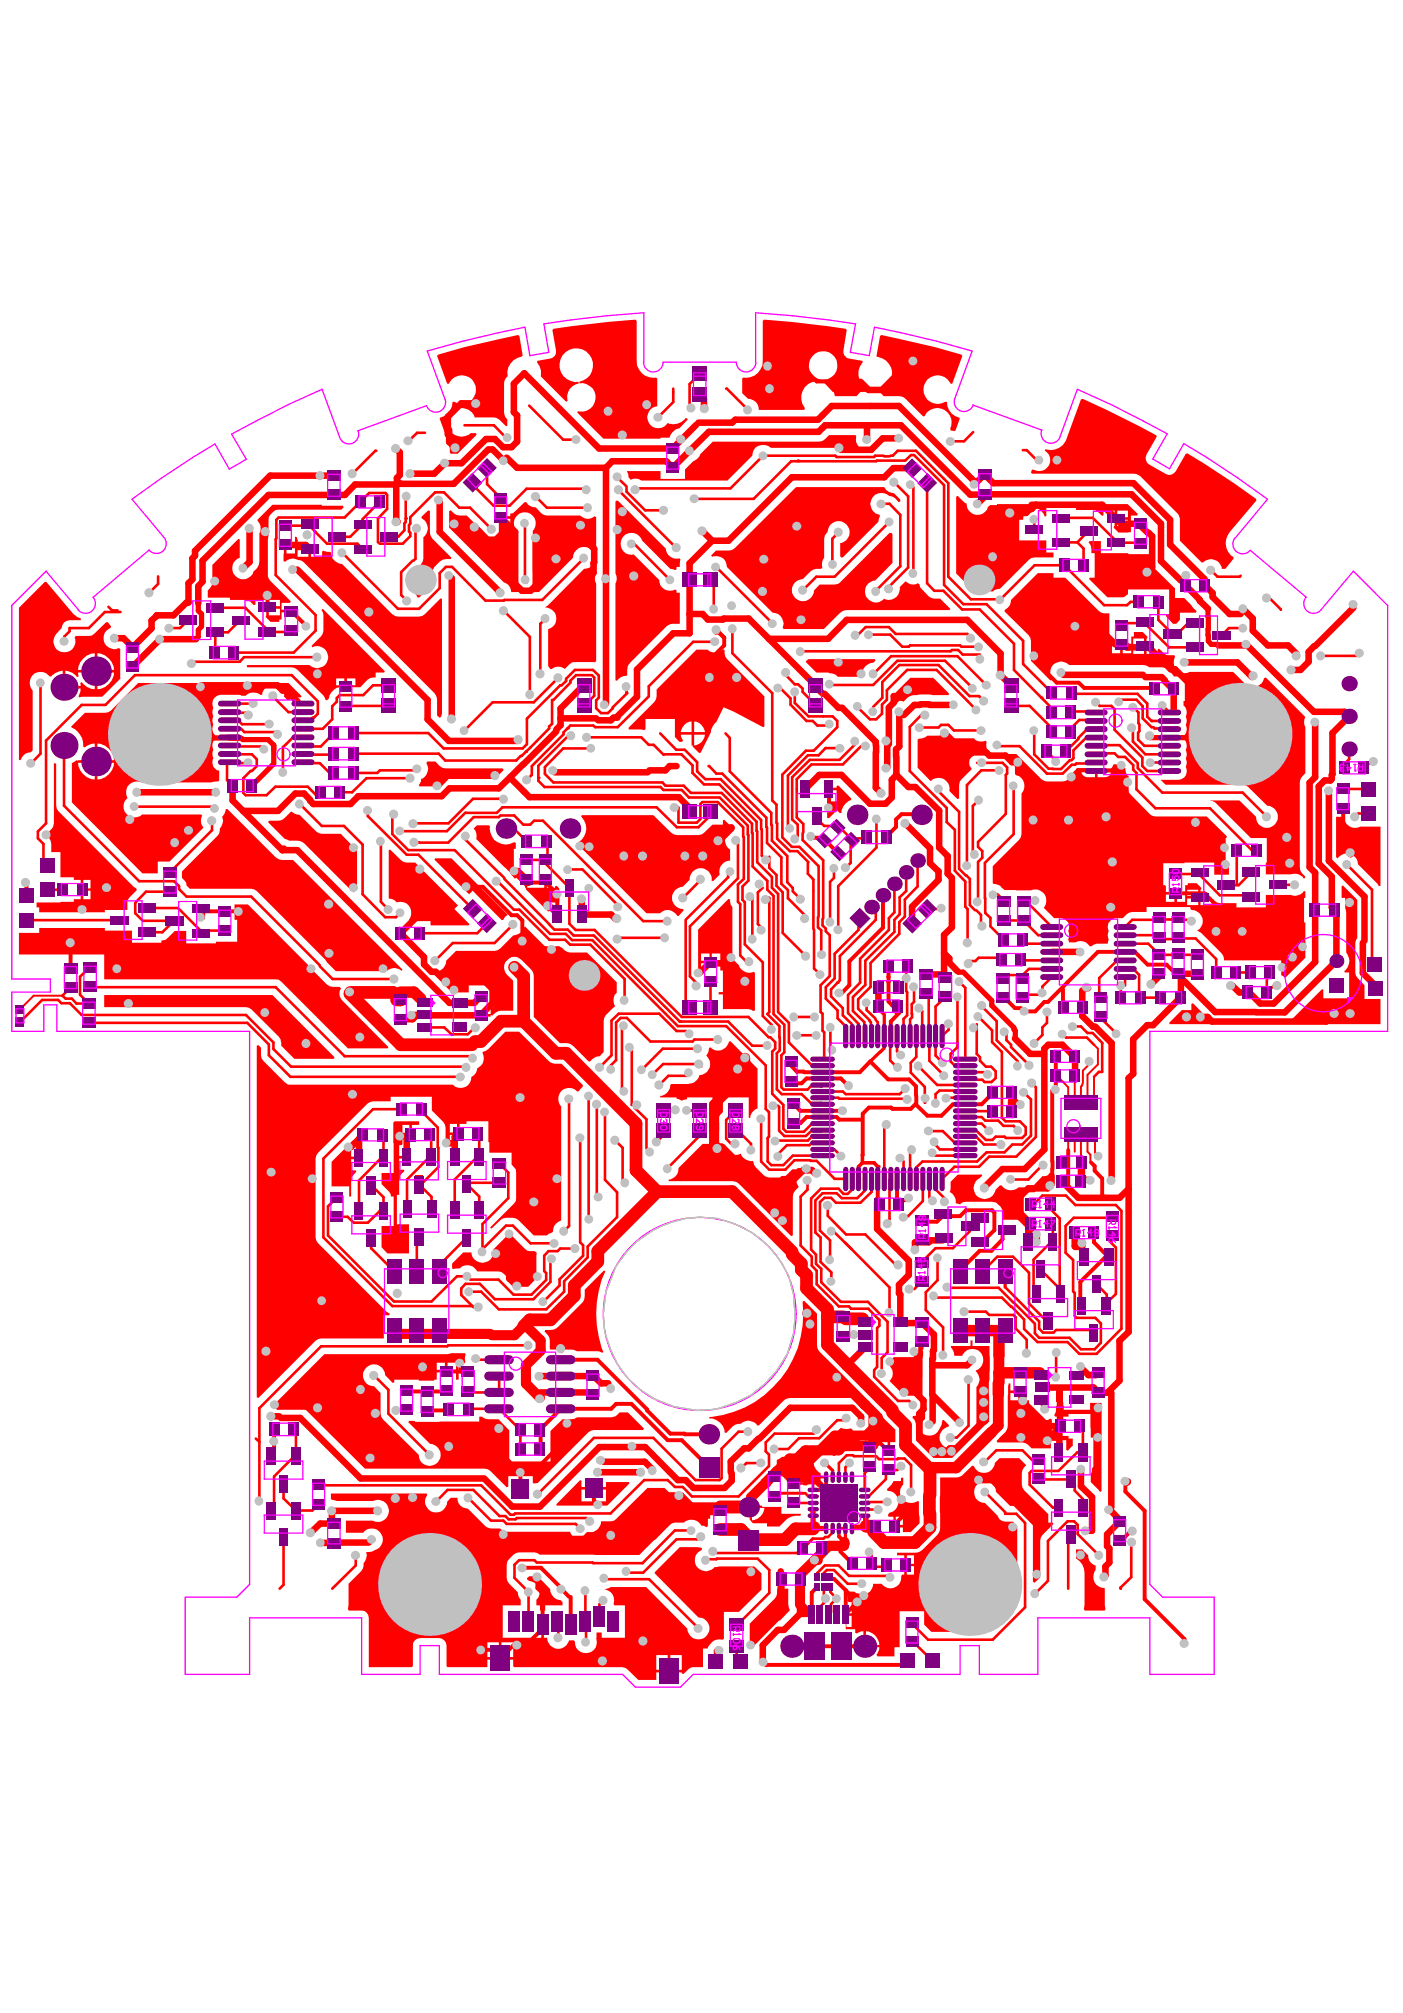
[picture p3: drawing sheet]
<svg xmlns="http://www.w3.org/2000/svg" width="198mm" height="284mm" viewBox="0 0 198 284" stroke-linecap="round" stroke-linejoin="round" font-family="sans-serif">
<path d="M89.8 175.2a14.4 14.4 0 0 1 11.4-3.3 14.1 14.1 0 0 1 10 8 18.1 18.1 0 0 1 .7 8.2l-.8 2.9-1.5 2.3-1.6 1.8-2.1 1.7-2.1 1.1-2.7 .9a13.6 13.6 0 0 1-14.9-8.4l-.9-2.5-.2-2.5 .4-3.1 1.4-3.7 1.5-2z" fill="none" stroke="#c0c0c0" stroke-width=".14"/>
<g fill="none" stroke="#f0f" stroke-width=".18">
<path d="M60.2 57.2l-9.7 3.6M62.8 56.3a1.38 1.38 0 0 1-.9 1.8 1.38 1.38 0 0 1-1.7-.9M90.8 51.1a1.38 1.38 0 0 0 1.4 1.4 1.38 1.38 0 0 0 1.3-1.4h10.4a1.38 1.38 0 0 0 1.3 1.4 1.38 1.38 0 0 0 1.4-1.4M90.8 51.1v-7l-5.1 .4-9 1.2 .7 4-2.7 .5-.6-4-8.9 1.9-4.9 1.4 2.5 6.8M106.6 51.1v-7l5.1 .4 9 1.2-.8 4 2.7 .5 .8-4 8.8 1.9 4.9 1.4-2.4 6.7a1.38 1.38 0 0 0 .8 1.8 1.38 1.38 0 0 0 1.8-.9M137.2 57.1l9.8 3.6M21.1 77.6l-8 6.7M50.5 60.8a1.38 1.38 0 0 1-.8 1.7 1.38 1.38 0 0 1-1.8-.8l-2.5-6.8-4.7 2.1-8 4.2 2 3.6-2.4 1.4-2-3.6-3.2 2-4.3 2.8-4.2 3 4.5 5.4a1.38 1.38 0 0 1-.1 2 1.38 1.38 0 0 1-2-.2M146.9 60.7a1.38 1.38 0 0 0 .9 1.8 1.38 1.38 0 0 0 1.7-.9l2.5-6.7 4.7 2.1 7.9 4.2-2 3.5 2.4 1.4 2-3.5 3.3 2 4.3 2.8 4.2 3-4.5 5.5M174.2 75.9a1.38 1.38 0 0 0 .2 1.9 1.38 1.38 0 0 0 1.9-.2M176.3 77.6l8 6.7M11.1 86l-4.6-5.4-4.8 4.8v52.7h5.4v1.9h-5.4v5.5h4.5v-3.7h1.8v3.7h27.2v78l-1.8 1.8h-7.3v10.9h9.1v-8h15.8v8h8.3v-4h2.7v4h25.8l1.8 1.8h6.4l1.8-1.8h37.6v-4h2.7v4h8.3v-8h15.8v8h9.1v-10.9h-7.3l-1.8-1.8v-78h33.5v-60.1l-4.8-4.8-4.6 5.4"/>
<path d="M13.1 84.3a1.38 1.38 0 0 1-.1 1.9 1.38 1.38 0 0 1-2-.2M184.2 84.3a1.38 1.38 0 0 0 .2 1.9 1.38 1.38 0 0 0 1.9-.2"/>
<circle cx="98.7" cy="185.4" r="13.6"/>
</g>
<g fill="#f00">
<path d="M49.8 160.9h.2v.6l-.1 .1h-.4v1.6h1.1v.3h-1.1v1.6h.7l.1 .2-.7 .8-.1 2.7h-.2v-1.4h-2.5v-3.5z"/>
<path d="M59.4 72.9l1-.9 .2 .1v2.9l.2 .6 .2 .4 2.7 2.7-.1 .2a2.08 2.08 0 0 0-1.5 .3l-.9 .8-.2 .4-.1 .5v1.6l-1.8 1.8h-.2a1.49 1.49 0 0 0-1.2-1v-2.1l1.1-1.1a1.85 1.85 0 0 0 .9-1.3v-3a1.53 1.53 0 0 0-.2-2.7z"/>
<path d="M67.3 116.4h1.6l.2 .2a2.3 2.3 0 0 0 1 2.2 2.3 2.3 0 0 0 2.5 0l.2 .1v.9h-.3v3h.4v1.1l-.3 .1-.7-.9-4.7-4.7a1.54 1.54 0 0 0-.4-1.5z"/>
<path d="M74.1 124h.3v1.2h2.4v-1.2h.3v1.2h1.2v-.1l.2-.1 .4 .3-.1 3.7h-.4v-1.7h-.9v1.2l-.2 .1-3.2-3.2 .1-.2h-.1z"/>
<path d="M113.7 93.3l.3-.3h9.4l.1 .2-.3 .3a1.61 1.61 0 0 0-1.5 1.8l-.2 .2h-3.3a1.37 1.37 0 0 0-1.2-.5l-.1-.1h-1.7l-1.5-1.5z"/>
<path d="M129.4 104.3l.2-.1a1.63 1.63 0 0 0 1.2-.4h1.6l.4-.1 .5-.3 .8 .7 3.3 .1a1.37 1.37 0 0 0 1.6 .3l.2 .2a1.5 1.5 0 0 0 .3 1.4l-.2 .2a1.46 1.46 0 0 0-1.9 .3 1.06 1.06 0 0 0-.4 1.8v.1l-1.6 1.8-.1 .5v1.8l-.2 .1-1.2-1.1a1.54 1.54 0 0 0-.8-1.7 1.54 1.54 0 0 0-1.8 .3l-1.9-1.9z"/>
<path d="M128.4 95.6h3.3l2.2 2.2-.1 .3h-2.3a4.5 4.5 0 0 0-2-.1l-.1 .1a2.01 2.01 0 0 0-1.9 .9 1.4 1.4 0 0 0-1.1-.1l-.2-.1v-1z"/>
<path d="M37.9 115.8h1.3a1.3 1.3 0 0 0 1-.4l.9-.9 .4 .3 .8 .2 2.3 2.3 .4 .2 .4 .1h2.7l1.9 2v6.2l-.2 .1-6.9-6.9a2.56 2.56 0 0 0-2.1-.4l-.6-.2-2.4-2.4z"/>
<path d="M54.8 119.9l.2-.1 1.9 1.8 1.7 .1 6 6-.5 .5 2.1 2.2-.1 .1h-5.4v-.6h-2.9l-.1-.2a1.53 1.53 0 0 0 0-1.8 1.53 1.53 0 0 0-1.7-.6 1.38 1.38 0 0 0-1.2-.5z"/>
<path d="M134.1 189.9h2.8v-.8h.3v.8h2.4l-.1 10.6-5.2 5.2h-2.6l-2.5-2.5v-2.1a1.34 1.34 0 0 0-.5-1.1l.1-.2a1.45 1.45 0 0 0 1.1-.5h.3v.5a1.55 1.55 0 0 0 .1 2.5 1.55 1.55 0 0 0 2.3-.9l.2-.5 .1-.5 .2-.1 .8 .8-.1 .1a1.56 1.56 0 0 0-1.1 2.3 1.56 1.56 0 0 0 2.5 .4l.6-.3 1.6-1.7 .2-.3 .1-.5v-5.4a1.77 1.77 0 0 0-.1-2.4 1.55 1.55 0 0 0 .7-2.5 1.55 1.55 0 0 0-2.5 .5h-1.2a1.85 1.85 0 0 0-.5-1.2z"/>
<path d="M189.3 114h.3a3.1 3.1 0 0 0 .4 2.3 1.52 1.52 0 0 0 1.9 .3h2.8v8.4h-.2l-.2-.3-2.7-2.8a1.58 1.58 0 0 0-1.2-1.5 1.58 1.58 0 0 0-1.7 .7l-.2-.2v-5.7h.8z"/>
<path d="M86.8 70.7l.2-.1 .2 .1 6.7 6.7a1.52 1.52 0 0 0 1.9 1.4l.2 .1-.1 1.1h-.5v.3l-.2 .1-.6-.1-4-4a1.55 1.55 0 0 0-1.9-1.1 1.55 1.55 0 0 0-1.1 1.8 1.55 1.55 0 0 0 1.8 1.2l3.6 3.6a1.52 1.52 0 0 0 2.2 1.4l.2 .1v.3h.5v4.4l-1.3 .1-.6 .3-5.2 5.2a1.11 1.11 0 0 0-.3 .9v.7l-.1 .1a1.54 1.54 0 0 0-1.4 .7h-.2v-13.7a1.48 1.48 0 0 0 0-1.4z"/>
<path d="M61.4 121.1h2.3l7.9 8-.3 .2-.3 .5h-.2l-4.1-4.1-.5 .5-4.9-4.9z"/>
<path d="M60.3 107.4h1.1l.6 .7 .4 .2 .4 .1h8.1l.2 .2-1.3 1.3h-6.8a2.53 2.53 0 0 0-1.3 1h-2.5l-.1-.1 .3-.6v-.3a1.5 1.5 0 0 0 .7-2.2z"/>
<path d="M110 222.8h.4v1.3h.8v2.3l.2 .8-1.4 1.4h-.7l-.6 .4-2.3 2.4-.1 .3-.1 .9h-.4v-3.5l3.5-3.6 .2-.4 .1-1h.4z"/>
<path d="M135.1 165.7h3.3l.2 .1-.4 .4a1.55 1.55 0 0 0-.3 2.7 1.55 1.55 0 0 0 2.5-1l.7-.7h.2a1.6 1.6 0 0 0 2.4 .3h1.4l.4-.1 .3-.2 1.3-1.3a.98 .98 0 0 0 .9-.2l.2 .1v1.7l-1.6 .1-.7 .6h-2v3.5h.3v.4h-2.8v-1a1.63 1.63 0 0 0-1.5-1.6h-3.6a1.05 1.05 0 0 0-.9 .4l-.4-.1-.2-.2a1.47 1.47 0 0 0-.8-1.4l.1-.5v-1z"/>
<path d="M85.2 179.2l.2 .2a14.6 14.6 0 0 0-.3 11.3l-.2 .2-.6-.3h-2.9l-.9-.2h-2.9v-.1a2.19 2.19 0 0 0-.8-2.4l.1-.3a2 2 0 0 0 1.8-.4l3.4-3.4a2.09 2.09 0 0 0 .4-1.8z"/>
<path d="M65.3 176.7h1.2a1.56 1.56 0 0 0 1.8 1.5 1.56 1.56 0 0 0 1.3-1.9l2.3-2.3 2.5 2.5h1l.3 .2v2.6v.4l.2 .4-1.4 1.4h-1.6l-2.2-2-.4-.1h-3a1.54 1.54 0 0 0-2.5-.4h-.8h-.2v-.7z"/>
<path d="M61.3 137.1a1.62 1.62 0 0 0 1.6-1.6l1.4-1.4h5.5h.4l.3-.3 1.9-1.8a1.67 1.67 0 0 0 1.5-1.2l.2-.1 2.6 2.7 .4 .2 .4 .1h1.8l.7 .6 .4 .1h2.4l4.2 4.2v1.5a1.76 1.76 0 0 0-.3 1.9 2.97 2.97 0 0 0-1.5 2v4.4l-.6 .6a1.73 1.73 0 0 0-1.3 .7h-.3l-2.1-2.1a2.01 2.01 0 0 0-1.9-.4l-3.7-3.7-.1-6.1a5 5 0 0 0-1.9-2.2 1.46 1.46 0 0 0-1.9 .4 1.46 1.46 0 0 0 .1 1.9l.9 .8v4.3h-2.1l-.9 .7-.2-.1v.2h-1.3v-.3h1.3v-1h.4v-3.1h-3.5v1h-2.2l-2.8-2.7z"/>
<path d="M82.1 115h10.1l2.5 2.5 .4 .2 .4 .1h3l.5-.1 1.5-1.4h1.5v-.6l.2-.1 1.2 1.2v.3a1.55 1.55 0 0 0-1.1 1.2 1.55 1.55 0 0 0 .7 1.5v1.6a1.55 1.55 0 0 0-1.5 2l-.9 .9-.2-.1a1.55 1.55 0 0 0-1.5-1.7 1.55 1.55 0 0 0-1.6 1.6l-1 1a1.57 1.57 0 0 0-1.5 1.6 1.57 1.57 0 0 0 1.6 1.5v.2l-.6 .8h-.3a1.51 1.51 0 0 0-2.4-.4h-1.9l-9.7-9.7v-.2a2.31 2.31 0 0 0 .5-3.7z"/>
<path d="M61.8 50l3.7-1 7.6-1.7 .2 .1 .4 2.8-.1 .1a2.4 2.4 0 0 0-2 2.8 1.33 1.33 0 0 0-.5 1v4.1a1.29 1.29 0 0 0 .5 1v.8l-.2 .1-.9-.9-.4-.2-.4-.1h-2.7a2.01 2.01 0 0 0-2.9-1.1 2.01 2.01 0 0 0-.7 2.9 2.01 2.01 0 0 0 3 .4h.7l.1 .2-2.6 2.7h-1l-.1-.2-.1-1-1.4-3.7 .1-.2a2.33 2.33 0 0 0 1.7-2.2h.3a2.02 2.02 0 0 0 2.8-.7 2.02 2.02 0 0 0-.8-2.8 2.02 2.02 0 0 0-2.8 .9h-.2l-1.4-3.9z"/>
<path d="M63.4 72.1l.2-.1a2.02 2.02 0 0 0 2.2 .7l2 2a1.57 1.57 0 0 0 1.8 1.5 1.57 1.57 0 0 0 1.3-1.9v-.1h1.1v-1h-1.4v-.4h1.4v-.3l.3-.1 1.7-1.6h.2a1.45 1.45 0 0 0 1.4 .8l.8 .8 .3 .2 .4 .1h4.7a1.45 1.45 0 0 0 2.1 .1l.2 .2v5.2l-.2 .1a1.55 1.55 0 0 0-1.7-1.1 1.55 1.55 0 0 0-1.4 1.5l-4.8 4.8h-1.5v-.2a1.56 1.56 0 0 0 .7-2.7v-5.7a1.56 1.56 0 0 0-.1-2.2 1.56 1.56 0 0 0-2.2 0 1.56 1.56 0 0 0 0 2.2v5.9a1.57 1.57 0 0 0 .9 2.5v.2h-1.7a1.46 1.46 0 0 0-1-1.4l-7.7-7.7z"/>
<path d="M78.1 46.4l7.7-1 3.8-.3 .2 .2v5.6a2.34 2.34 0 0 0 2.7 2.4l.2 .1v3.9a1.55 1.55 0 0 0-1.1 2.4 1.55 1.55 0 0 0 2.6 0 2.13 2.13 0 0 0 2.5-.7h.3v.2l-1.2 1.3a1.69 1.69 0 0 0-1.3 1.3h-1.3v.1h-8.1l-3.7-3.7 .1-.2a2.02 2.02 0 0 0 2.5-1.8 2.02 2.02 0 0 0-2.3-2.2v-.1a2.37 2.37 0 0 0 1.7-3.5 2.37 2.37 0 0 0-3.8-.5 2.37 2.37 0 0 0 .9 3.8l.6 .2h.5l.1 .2a1.92 1.92 0 0 0-1.6 2.4l-.2 .2-3.6-3.6a2.07 2.07 0 0 0-.5-2v-.2l1.8-.3a.95 .95 0 0 0 .8-1.2l-.5-2.8z"/>
<path d="M151.8 218.6l.8-.1 .9 .9a1.44 1.44 0 0 0 1.1 1.5 1.59 1.59 0 0 1-.3 1.1 1.6 1.6 0 0 0 1.5 2.1v2.3l.1 .6-.1 .2h-2.8l-.1-.2 .1-.6v-4.5a2.26 2.26 0 0 0-1.2-2z"/>
<path d="M126.1 191.5h2.8v-1.1h1v-1.2h.4v1l-.1 .2h-.1l.1 .2-.1 1.1 .1 5.4h-.3a1.56 1.56 0 0 0-1.2-.4l-.5-.2h-1.1l-1.6-1.7a1.51 1.51 0 0 0 0-2.1v-.6z"/>
<path d="M107.8 45.1l3.9 .3 7.6 1 .1 .2-.4 2.8a.96 .96 0 0 0 .8 1.2l1.9 .3v.2a2.33 2.33 0 0 0 .6 3.6l-.1 .3a1.99 1.99 0 0 0-1.4 .9h-3a2.49 2.49 0 0 0-2-2.1v-.3a2.02 2.02 0 0 0 2.2-2.4 2.02 2.02 0 0 0-3-1.3 2.02 2.02 0 0 0-.2 3.3l1 .4-.1 .3a2.37 2.37 0 0 0-2.4 1.1 2.37 2.37 0 0 0 .2 2.7l-.1 .2h-6.4a1.5 1.5 0 0 0-1.5-1.5l-.8-.8v-2.1l.2-.1a2.31 2.31 0 0 0 2.7-2.4v-5.6z"/>
<path d="M124.1 47.4l.2-.1 2.6 .5 5 1.2 3.7 1 .2 .2-1.5 3.9h-.2a2.02 2.02 0 0 0-2.8-.9 2.02 2.02 0 0 0-.8 2.8 2.02 2.02 0 0 0 2.9 .7h.2a2.24 2.24 0 0 0 1.7 2.2l.1 .2-.6 1.6-.2 .1-.5-.1-.1-.3a1.99 1.99 0 0 0-.9-2.6 1.99 1.99 0 0 0-2.6 .9l-.3 .1-2.7-2.7-.7-.2h-2.2l-.4-.5-.5-.3a2.39 2.39 0 0 0 2.2-2.4 2.39 2.39 0 0 0-2.2-2.3l-.1-.1z"/>
<path d="M166.7 142.5h1.4v-.9l.2-.1 2.1 2.2 .6 .4h5.8l.5 .1h4.3l.6-.4 4.3-4.3 .2 .1v1.2h3.6v-3.6h-.6l-.1-.2a1.83 1.83 0 0 0 .3-2.6v-5.7l-.1-.5v-1.5h-.5v-1.7l.1-.1 2.1 2v5.4l-.3 .7v4.3l.1 .4 1.2 1.3v1.9h2.2v3.6h-29.7l-.1-.2z"/>
<path d="M76.9 85.7l.4-.3 5.1-5.1a1.44 1.44 0 0 0 1.5-1.2l.2 .1v1.7a1.48 1.48 0 0 0 0 1.4v11l-.2 .2-2.8-.1a.83 .83 0 0 0-.8 .3l-.6 .7a1.46 1.46 0 0 0-1.9 0l-.2-.1-.3-.3v-5.3a1.57 1.57 0 0 0 1.2-1.7 1.57 1.57 0 0 0-1.6-1.3z"/>
<path d="M88.5 66.5h4.7v1.1h3.4v-1.4l1.2-1.1a1.66 1.66 0 0 0 1-1l1.7-1.8h15a1.8 1.8 0 0 0 1.5-.9h3.7l.1 .2a1.54 1.54 0 0 0 .4 1.5l-.1 .3h-2.7l-.6-.2h-9.1a1.56 1.56 0 0 0-1.6-.3 1.56 1.56 0 0 0-1 1.4l-3.5 3.5h-12.1a1.36 1.36 0 0 0-1.5-.1l-.3-.4z"/>
<path d="M14.7 140.4h23.7l8.8 8.7-.1 .3h-5.6l-1.8-1.9-.1-.8-.2-.4-3.9-3.9-.4-.2-.4-.1h-20z"/>
<path d="M2.7 131.6h2.8v-.7h9.3v.4h3.8v1.7h4.2v-.3l.6-.1 1.3-1.3h1.6v1.8h4.2v-.2h3v-3.1h-.4v-1.1h-1.4v-.3h1.4v-.8h1.9l11.1 11.3a1.84 1.84 0 0 0 1.7 .3l.3 .3a1.33 1.33 0 0 0 .2 1.7l6.5 6.5-.1 .2h-5.6l-9.8-9.7h-24.6v-3.5h-12z"/>
<path d="M31.8 114.2l.3-.1 6.7 6.8 .7 .4h1.8l15.5 15.5-.2 .2a1.5 1.5 0 0 0-2.1 0h-7.1l-1.3-1.2-.2-.4-9.7-9.7-.3-.2-.5-.1h-8.6l-.5-.5a1.36 1.36 0 0 0-.6-1v-1l5-5 .2-.3 .1-.7a1.65 1.65 0 0 0 .3-1.7 1.58 1.58 0 0 0 .5-1z"/>
<path d="M153.7 76.3h1.6v1.7h3.9v.2h3.2a2.38 2.38 0 0 0 .4 1.9l2.9 2.9v1.4h1.3l1.8 1.8-.1 .2h-2.3v1.1l-.5 .5h-.4l-1-1v-.4h.4v-3.4h-5.8v.7l-.6 .4h-2.3l-2.6-2.6 .1-.2h.7v-3.5h-.4l-.1-1-.4-.5z"/>
<path d="M101 77.7h1.8l.6-.2 8.9-8.8h12.4a1.48 1.48 0 0 0 1.4 .9l.9 .9v.2l-.2 .1a1.57 1.57 0 0 0-1.4-.8 1.55 1.55 0 0 0-2.4 .4 1.55 1.55 0 0 0 1 2.2l.1 .2-.2 .8-5 5h-.2l-.2-.1v-1.9a1.56 1.56 0 0 0 1.3-1.7 1.56 1.56 0 0 0-1.6-1.4 1.56 1.56 0 0 0-1.5 1.6l-.3 .4-.1 .5v2.7a1.58 1.58 0 0 0-.3 1.4l-.2 .2a1.65 1.65 0 0 0-1.4 .3l-1.1 1.1a1.57 1.57 0 0 0-1.6 1.5 1.57 1.57 0 0 0 1.5 1.6 1.57 1.57 0 0 0 1.6-1.5l.8-.8h2.1l.7-.3 7.1-7h.2l.2 .1v4.1l-2.5 2.5a1.54 1.54 0 0 0-1.2 2.2 1.54 1.54 0 0 0 2.5 .4 1.54 1.54 0 0 0 1.6-.2 1.54 1.54 0 0 0 .6-1.5l.8-.8a1.42 1.42 0 0 0 1.8 .3l.2 .2 .2 .4 1.1 1.2a1.76 1.76 0 0 0 1.6 .4l1.4 1.4v.2h-14.6l-.6 .2-.3 .2-2.3 2.2h-5.7l-.1-.1a1.55 1.55 0 0 0-1.4-2.2l-6.5-6.4a1.5 1.5 0 0 0-2-1.5l-.2-.1z"/>
<path d="M152.5 56.4l.2-.1 3.5 1.6 6.9 3.5 .1 .2-1.5 2.5a1.1 1.1 0 0 0 .4 1.4l2.4 1.4a.98 .98 0 0 0 1.3-.4l1.5-2.5h.2l6.5 4.1 3.2 2.3v.2l-3.8 4.5a2.35 2.35 0 0 0 .6 3.5v.2l-1.2 1.5h-.5a1.54 1.54 0 0 0-1-1.3 1.54 1.54 0 0 0-1.6 .3l-.2 .1-3.1-3.1v-3l-.1-.7-5.7-5.6-.7-.2h-14.3l-.2-.2 .2-.3 .2-.1a1.55 1.55 0 0 0 2.1-.5 1.55 1.55 0 0 0-.5-2.2l.1-.1a2.33 2.33 0 0 0 3-1.5z"/>
<path d="M94.7 152.9h2.4a1.61 1.61 0 0 0 1.6-1.2 1.58 1.58 0 0 0 1.4-1.1 1.58 1.58 0 0 0-.5-1.7l.3-.5 .1-.5 .1-.1a1.57 1.57 0 0 0 2.7-.8l.2-.1 3.9 3.9v5.6a1.46 1.46 0 0 0-1.1 1.3h-.2v-2.9h-3.6v2.1l-.6 .7-.1 .4v2.6l.1 .5 .9 1.1a1.71 1.71 0 0 0 2.2 .6 1.53 1.53 0 0 0 1.7 1l.1 .1a3.3 3.3 0 0 0 1.8 2.1l.4 .1h2.3l.4-.1 .4-.2 .9-1h.9v.2a1.56 1.56 0 0 0-.7 2.5l-.8 .8-.1 .5v5.5l-.2 .1-7.6-7.6-.7-.2h-9v-.2a1.51 1.51 0 0 0 1.4-1.6l3.4-3.4h1.4v-6.6h-3.6v.3l-.7 .2-.8-.3v-.2h-2.3v-.2a1.5 1.5 0 0 0 1.5-1.5z"/>
<path d="M117 111.1h1v-.2l.2-.1 1.9 1.8-.1 .3a2.01 2.01 0 0 0-1.3 1.8h-.2l-.4-.4-1.1 1.1h-.3l.1-4.1h.2zM117.1 111.5v1.6h.9v-1.6z"/>
<path d="M55.7 158.2h3.4v.5h-1v1.4h-.2v.1h-1.1v1.2l-.2 .2h-.3v1.5h1.1v.3h-1.1v1.6h.7v.2l-.6 .8-.1 .4v2.2h-.3v4.1h1.7v4.1h-3l-.9-.8v-3h1.7v-4.2h-.3l-.1-.3-.2-.4-1.1-1.1v-1.5h1.7v-7.1zM56.8 158.7v1.2h.9v-1.2z"/>
<path d="M102.8 126.8l.2 .1 .1 .7 .2 .4v6.8l.1 .4 .2 .4 .6 .6a1.57 1.57 0 0 0 2.1 .9l.2 .1v5.3l-.2 .1-.7-.2h-3.6v-2.1h-.6v-.3h.6v-3.1h-.4v-1h-2.7v1h-.4v-.1v-5.7zM100.4 134.5v1h1.2v-1zM98.9 134.5v1h1.2v-1z"/>
<path d="M81.8 208.8l.2 .1v.9h3.5v-.7h3.2l.1 .2-3.1 3.1h-7.2v-.2zM84 210.1v1.7h1.5v-1.7zM82 210.1v1.7h1.6v-1.7z"/>
<path d="M126 208.9h1.1v-.4l.2-.1 .1 .1v.9a1.56 1.56 0 0 0-.1 2.1 1.56 1.56 0 0 0 2.1 .3l.2 .1 .1 3-1.2 1.2h-1.1v-.6h-1.2v-.2h-.2v-1.3h-.7l-.1-.3 .2-.3a1.55 1.55 0 0 0 1.4-1.6 1.55 1.55 0 0 0-1.6-1.5l-.1-.2 .7-.6zM126.4 214v1.1h1v-1.1z"/>
<path d="M105.9 212.4h1.6v.2h2.7v1h2.7v.2a2.97 2.97 0 0 0-3 1.6h-1.7v-.5h-2l-.3-.3v-.1l-.1-.1v-1.8h.1zM106.1 212.7v1.8a1.91 1.91 0 0 0 1.7-1.8z"/>
<path d="M7.6 107.7l.3 .1v5.9l.1 .4 10.8 11 .4 .2 .1 .3-1.3 1.3v1.5h-3.2v.3h-9.3v-.7h-.3v-.7l5.2-.1v-.3h1v-2.8h-1v-.3h-1.9v-3.6h-1.3a2.25 2.25 0 0 0-.7-2.4l.9-1 .2-.6zM11.8 124.1v1.2h1v-1.2zM11.8 125.7v1.2h1v-1.2z"/>
<path d="M12 100.6h2.9l.4-.1 .4-.3 3.8-3.8h21.2l1.8 1.8-.1 .2h-.9l-.9 .4-.6-.6a1.53 1.53 0 0 0-1.3-1.6 1.53 1.53 0 0 0-1.7 1.4l-.2 .1a1.57 1.57 0 0 0-2.1 .1h-.6l-.5-.2h-2.4a1.25 1.25 0 0 0-1.1 1.9 1.37 1.37 0 0 0 0 1.2 1.27 1.27 0 0 0 0 1.1 1.28 1.28 0 0 0 .3 1.5l-.1 .1 .5 .2-.4 .2a1.28 1.28 0 0 0-.3 1.6 1.37 1.37 0 0 0 0 1.2 1.17 1.17 0 0 0 .8 1.7v1.4l-.1 .1-1 .2h-9.8a1.56 1.56 0 0 0-1.8 .3 1.56 1.56 0 0 0-.2 1.9 1.54 1.54 0 0 0-.2 2.2 1.54 1.54 0 0 0 2.2 .1h8.4l.1 .2a1.43 1.43 0 0 0 .2 1.7l-4.8 4.8h-1.6v1.6h-2.2l-10-10v-5.5l.7-.5 .2 .1v-.1h2.4v-2.3h-.5l-1 .5h-.1a2.68 2.68 0 0 0-1.7-2.8l-.1-.1zM13.7 104.9v2.3h2.4a2.54 2.54 0 0 0-2.4-2.3zM13.7 107.6v2.4a2.54 2.54 0 0 0 2.4-2.4zM11 107.6a2.54 2.54 0 0 0 2.4 2.4v-2.4z"/>
<path d="M142.3 195.1l.2 .1v1h1.4v.1h.1v1.2h1.2v1.4h.7a1.52 1.52 0 0 0 2.3 1.2l.2 .2v.7h.9v-1.1h-.5l-.1-.3a1.35 1.35 0 0 0 .2-1.3h.4v-.3h.4v.3h.3v.6h3.8v-1h1.6v12.5l-.2 .1-1.3-1.4v-1.1l.1-.9 .2-.1v-4.2h-.3l-.1-3.3h-3.1v.4h-1v2.7h1v.3h.6v1.1l-.7 .7-.2-.1v-1.4h-.9v1.7h-.4v-1.7h-.9v1.1h-2.7l-.5-.5-.4-.2-.4-.1h-3.5l-.1-.2 .5-.5a2.08 2.08 0 0 0 1.1-1.7v-4.1zM142.5 196.5v1h1.2v-1zM148.4 201.4v1.2h.9v-1.2z"/>
<path d="M134.9 70.1l.2-.1 .8 .7 .5 .3a1.53 1.53 0 0 0 1.2 1.6 1.53 1.53 0 0 0 1.7-1.1l.4-.2h.9v-.2h18.5l1.4 1.4-.1 .2h-.9v1h1.4v.4h-1.4v1h-1.7l-.7-.7 .1-.2v-2.2h-1.5v.7l-.2 .1-.9-.8-2.8-.1v-.3h-4.2v1.2l-.2 .1a1.57 1.57 0 0 0-1.8-1.2 1.57 1.57 0 0 0-1.3 1.6h-.5v2.9h3.8v1.7h1v.7h-2.7l-.4 .1-4.4 4.4-.8 .2-.2 .1h-2.7l-2.5-2.5zM157.6 72v1h1.5v-1zM157.6 73.3v.9h1.5v-.9z"/>
<path d="M6.3 82.1h.2l3.8 4.4 .6 .5 .5 .3v.2h-1.6a1.1 1.1 0 0 0-1.1 1.1l-.4 .4a1.73 1.73 0 0 0 0 2.8 1.53 1.53 0 0 0 1.8-.1 1.53 1.53 0 0 0 .4-1.8l.2-.2h2.2l2.1-1.9h.2l.5 .6-.1 .2a1.54 1.54 0 0 0-.9 2 1.54 1.54 0 0 0 2.1 .8l.2 .2v4.1l-2.6 2.6h-2.9l-.3 .1-.1-.2 .2-.6 .1-.5h-2.4v-.1h-.2v-2.4a2.36 2.36 0 0 0-1.6 .8h-.2a1.56 1.56 0 0 0-2.3-.3 1.56 1.56 0 0 0-.1 2.3v8.5l-.3 .2a1.43 1.43 0 0 0-1.4 1.1h-.2v-21.5zM13.7 92.2v2.3h2.4a2.54 2.54 0 0 0-2.4-2.3zM11.8 92.9l-.5 .5-.2 .7-.1 .4h2.4v-2.3h-.5l-.6 .3zM13.7 94.9v2.3a2.54 2.54 0 0 0 2.4-2.3zM9.2 94.6v2.2h2.2l-.1-.4 .2-.2a2.32 2.32 0 0 0 1.9 1v-2.3h-2.4l.1 .5-.2 .1a2.23 2.23 0 0 0-1.7-.9z"/>
<path d="M132.6 208.4h2.6l.5-.2 1.4-1.4h.3a1.53 1.53 0 0 0 1.6 1 1.53 1.53 0 0 0 1.3-1.4l.7-.7h2.8l.9 1-.2 .3a3.4 3.4 0 0 0-.3 2.9l.3 .3 3.4 3.4v1.2h.6l.1 .2-1.6 1.6-.2 .3-.1 .5v5.2l-.8 .7-.2-.2v-8.5l-.3-.5-1.4-1.4a1.82 1.82 0 0 0-1.5-.2l-2-2a1.54 1.54 0 0 0-1.6-1.5 1.54 1.54 0 0 0-1.5 1.5 1.54 1.54 0 0 0 1.5 1.5l1.8 1.8a1.07 1.07 0 0 0 1.1 .9h1.1l.6 .6v11l-3.9 3.9h-8.2l-1-1v-1.9h-3.5v5.1h-.7v1.3h-2.4l-.2-.3 .4-.6v-.4h-2v-.2h-.2v-2.1l-.4 .1-.5 .2h-.3v-.6h-1.3v-2.2h.8v-1.6h-.4l-.2-.2a1.38 1.38 0 0 0-.2-1.1l.1-.2h1.1a1.59 1.59 0 0 0 1.7 .3 1.59 1.59 0 0 0 1-1.4h1.2a1.53 1.53 0 0 0 1.8 .6 1.53 1.53 0 0 0 .9-1.7l.2-.2h.2v-2.7h-1v-.4h2.6l.7-.1 2.4-2.3 .4-.7zM127.9 219.4v1.2h1v-1.2zM127.9 220.9v1.2h1v-1.2zM119.4 228v1.5h.7v-1.5zM122.2 230.1v2h1.8a2.06 2.06 0 0 0-1.8-2z"/>
<path d="M45.8 191h17.3l.5-.1h2l.1 .2a1.29 1.29 0 0 0 0 1l-.2 .2h-.8v1h1.3v.4h-1.3v.9h-.4v-1h-2.7v1h-.4v.2h-2.1v-.2h-3.5v.4l-.2 .1-1.1-1.1a1.55 1.55 0 0 0-1.5-1.5 1.55 1.55 0 0 0-1.6 1.5 1.55 1.55 0 0 0 1.6 1.6l.9 .9v2.9l.1 .5 .2 .3 5.1 5.1a1.55 1.55 0 0 0 1.5 1.5 1.55 1.55 0 0 0 1.6-1.6 1.55 1.55 0 0 0-1.6-1.5l-3-3.1 .1-.1h.8v.1l9.1-.1v-.6h.4l.6 .3h1.7l1.5 1.6v4.4h5.8v-4.3l1.7-1.7h1.7l.4-.3h5.1a1.25 1.25 0 0 0 .9-.6h1.2l2.2 2.2-.1 .2h-6.9l-.4 .1-.4 .3-7.2 7.1-.5 .1-.1-.1v-.9h-1.6v1.8h-.4v-1.8h-1.5v1.4l-.2 .1-2.2-2.1a1.28 1.28 0 0 0-1-.5h-16.8l-8.2-8.1a1.3 1.3 0 0 0-1-.4h-2.2a1.54 1.54 0 0 0-1.2-.3l-.3-.2zM63.1 192.2v1.1h1.2v-1.1zM61.6 192.2v1.1h1.2v-1.1z"/>
<path d="M113.2 183.6l.2-.1 1.8 1.8v4.4l.1 .4 .4 .7 8.8 8.8 .1 .4 .2 .3 1.5 1.4v1.8h-.7v1.2h-.4v-1.2h-1.2v-.5h-1.2v1.1h-.1v.2h-1.9a2.5 2.5 0 0 0-3.1 1.1h-.2a1.53 1.53 0 0 0-2.4 .1 1.53 1.53 0 0 0 .7 2.3v.4h.5v.4h-.5l-.1 .3h-.5v.5h-.3v.6h-.3v-.6l-.7 .1-.1 .1-.5-.1h-1.4v-.2h-.2v-1.2h-1.1v-1h-.9l-.2-.1 .1-1.1 .7-.4a2.32 2.32 0 0 0 1.4-.2l1.5-1.3h2.4l.4-.1 .4-.2 2.2-2.2h.1a1.63 1.63 0 0 0 1.2 0l.2 .1a1.55 1.55 0 0 0 2.1 .6 1.55 1.55 0 0 0 .6-2.1 1.5 1.5 0 0 0-.4-1.2l-1.2-1.3a1.3 1.3 0 0 0-1-.4l-9.1 .1-.6 .3-3.5 3.5h-.2a1.58 1.58 0 0 0-2.3-.2l-.7 .1-.4 .2-1 1-.2-.1a2.14 2.14 0 0 0-2.2-2l.1-.2a14.6 14.6 0 0 0 13.1-16.3zM121.3 203v1h1.2v-1zM112.1 208.1v1h1.2v-1z"/>
<path d="M141.4 106.5l.2-.1h1.8l3.1 3.2a1.75 1.75 0 0 0 1.2 .6h2.2h.5l1.2-1.2a2.99 2.99 0 0 1 1.8-.2h2.4a1.04 1.04 0 0 0 1.2-.9l.3-.1 .9 .1 .5 .5a1.18 1.18 0 0 0 .5 1.1l.1 2.3 3.2 3.3 .5 .1h7.2l2.9 2.8-.1 .2h-.1v3.5h.5v1.7h-2.1v-1.7l-7.2 .1v3.1h.2l.2 .1v.8h2.7v-.9h.3v-.3h1.3l.7 .7-.2 .2v2.2h1.6v-.7l.2-.1 .5 .4 .5 .1h2.3v.6h4.2v-1.7h3.5a1.51 1.51 0 0 0 1.8-.6h.2v1h-.1v3.4h.1v5l-2.8 2.8-.6-.3v-2.1h-8l-.1-.6-.3-.4-2.9-2.9-.5-.3a1.59 1.59 0 0 0 .7-1.7 1.59 1.59 0 0 0-1.5-1.2l-.2-.2v-.2h-6.2v.7h-2.2a2.12 2.12 0 0 0-1.1 .8 1.9 1.9 0 0 0-2 .6 1.36 1.36 0 0 0 0 1.2 1.37 1.37 0 0 0 0 1.2l-.1 .6h-1.7l-.6 .4h-.3a1.51 1.51 0 0 0-2-.6h-.9l-.1-.4a1.37 1.37 0 0 0 0-1.2 1.2 1.2 0 0 0-1.1-1.8h-.9l-1.5-1.4a1.55 1.55 0 0 0 .1-2 1.55 1.55 0 0 0-1.9-.5h-3.7l-.4-.4a1.21 1.21 0 0 0-1.2-.5l-.1-.1v-2.4l3.8-3.7 .2-.4 .1-.4v-5.7a1.56 1.56 0 0 0-.8-2.6l-.1-.2a2.27 2.27 0 0 0-1-2.4l-.4-.2zM154.8 109v.6h1a.72 .72 0 0 0 .9-.6zM152.6 109a.8 .8 0 0 0 .8 .6h1.1v-.6zM167.5 125.5v.9h1.5v-.9zM166 126.2v1h1.2v-1zM164.5 126.2v1h1.2v-1zM167.5 126.8v.9h1.5v-.9z"/>
<path d="M38.4 71.2h7v.1h3l.1 .3-.3 .3h-8.9a1.67 1.67 0 0 0-1.4 1.4l-.1 8 .3 .6 2.9 2.9-.1 .3h-1.2v.9h1.4v.4h-1.4v1h-.3v.3h-1.2l-.7-.7 .1-.2v-2.2h-1.6v.7l-.2 .1-.7-.7-.5-.1h-2.2v-.3h-3.1v-1l.3-.3a1.26 1.26 0 0 0 .4-.9v-2.4l3.6-3.7 .2 .1v2.6a1.54 1.54 0 0 0-.6 2.5 1.54 1.54 0 0 0 2.6-.6l.4-.3 .3-.7 .1-4.3a1.72 1.72 0 0 0-.3-2zM37.9 84.6v.9h1.6v-.9zM37.9 85.9v.9h1.6v-.9z"/>
<path d="M46.7 210.7h13.5l.1 .2a1.57 1.57 0 0 0 .7 2.4 1.57 1.57 0 0 0 2.1-1.4l.5-.6h.9a1.5 1.5 0 0 0 1.5 1.6l2.5 2.4 .3 .2 1.7 .1 .6 .4 .4 .1h8.9a1.52 1.52 0 0 0 1.4 1.1 1.52 1.52 0 0 0 1.5-1 1.58 1.58 0 0 0 1.5-1.6h1.7l4.8-4.7h2.4l1.1 .9 1 .1 1 1 .4 .2 .4 .1h2.6v.7h1.4v.3h-1.4v1.1h-.3v.9l-.2 .3-.4-.2-.4-.1a1.55 1.55 0 0 0-2.5-.4h-1.2l-.4 .1-.4 .2-4.2 4.3-14.1-.1-.3-.2-.4-.1h-2.2a2.24 2.24 0 0 0-1.7 1.8v1.8l.1 .4 .2 .4 1.2 1.2 .2 .8 .3 .3v.8h-2.6v4.5h5.5v-3.8h-.2v-.7h-.5v-.8a1.56 1.56 0 0 0 .3-1.7 1.56 1.56 0 0 0-1.4-1l-.3-.2 .1-.2 .2-.2h1.2l1.8 1.8a1.58 1.58 0 0 0 1.5 1.5l.2 .3v.5h-2.4v.7h-.2v3.8h.5a1.57 1.57 0 0 0 1.4 1.6 1.57 1.57 0 0 0 1.7-1.2h.7l.1 .2a1.55 1.55 0 0 0 1.8 1.6 1.55 1.55 0 0 0 1.2-2.1v-.8h.8v.7h3.3v-4.5h-1.5l-.2-.2a1.54 1.54 0 0 0-1.3-2.1l.9-.3h5l5.9 5.9a1.55 1.55 0 0 0 1.5 1.5 1.55 1.55 0 0 0 1.6-1.6 1.55 1.55 0 0 0-1.6-1.5l-6.1-6.2-.1-.2 3.6-3.5h2.6l.4 .1h.1v.3a1.55 1.55 0 0 0-.7 2.4 1.55 1.55 0 0 0 2.5 0l.7-.1h4.9l1 1v2.3l-3.2 3.1h-2.1v3.8l-.2 .1a1.86 1.86 0 0 0-2.1 1.3h-.6v2.6h-1.7l-1.1 1-.2-.1v-.2h-3.6v1.1h-2.6l-1.5-1.5-.3-.2-.4-.1h-15.3l-.1-.1v-1h-3.6v1.1h-5.7l-.1-.1v-2.9a1.11 1.11 0 0 0-1-1.1h-2.7a1.02 1.02 0 0 0-1.1 1.1v2.9l-.1 .1h-6.1v-7a1.02 1.02 0 0 0-1-1h-1.8l-.1-.2 .1-.6v-3l1.8-1.8 .2-.3 .1-.8a1.92 1.92 0 0 0 .4-1.5 2.59 2.59 0 0 0 2.1-1 1.54 1.54 0 0 0-.5-2.1 1.54 1.54 0 0 0-2.1 .3h-2.4v-1.7h3.8a1.57 1.57 0 0 0 2.3-1.4 1.57 1.57 0 0 0-2.3-1.3h-5l-.9-.3zM70.7 231.7v2.1h1.7v-2.1zM68.8 231.7v2.1h1.6v-2.1zM94.6 233.5v2.1h1.6v-2.1zM92.6 233.5v2.1h1.6v-2.1z"/>
<path d="M36.2 147.5l.2-.1 .4 .4a2.09 2.09 0 0 0 .3 1.9l3.1 3a.83 .83 0 0 0 .8 .3h22.9a1.53 1.53 0 0 0 1.7 .4 1.53 1.53 0 0 0 .9-1.5 1.36 1.36 0 0 0 .8-1.2 1.55 1.55 0 0 0 .8-2.2v-.1l.5-.2 .3-.2 2.4-2.5h1.9l4.2 4.2 .6 .3 1.2 .1 3 3v.2l-.5 .6-.3 .1a1.55 1.55 0 0 0-2.2-.1 1.55 1.55 0 0 0 0 2.2v16.1a1.51 1.51 0 0 0-1.2 1.5l-.9 .6h-1.8l-2.2-2.2a2.34 2.34 0 0 0-2.5 0l-1.2 1.2-.2-.1 3.6-3.8v-4v-.4l-.6-.7v-1.7h-3.2v-1.5h-.1v-2.9h-3.1v.4h-1v1.3h-.1v.2h-1.2v1.2a.5 .5 0 0 1-.6 .2v-2.4l-.1-.5-.3-.3-1.6-1.6v-2h-5.8v.7h-2.5l-.4 .1-.4 .2-7 7-.2 .3-.1 .4v11.2l.1 .4 .2 .4 9.7 9.6 .5 .3-.1 .3h-.8v3.2h-8.8l-.4 .1-.4 .2-8.1 8.1-.2-.1zM63.5 158.6v1.2h1v-1.2z"/>
<path d="M40.2 76.7h1.4v-1h.2a1.99 1.99 0 0 1 .2 1.6h1.7v.1h.2v1.1h1.5v-.7l.2-.1 .5 .2h.5l.1 .1a1.58 1.58 0 0 0 1.5 1.6l7.1 7.1 .4 .2 .4 .1h3l.4-.1 .4-.2 2.3-2.3 .1 .1v16.2l-.1 .5h-.2l-.3-.3v-2.1l-.1-.4-.3-.6-18.4-18.4-.3-.3-.5-.1a1.44 1.44 0 0 0-1.9 .2h-.2v-2.3h.2zM40.4 77.1v1h1.2v-1zM42 77.6v.9h1.5v-.9z"/>
<path d="M34.9 93.8h8.7a1.55 1.55 0 0 0 2.7-.8 1.55 1.55 0 0 0-2.2-1.7l-.1-.2 1.3-1.3 .2-.4 .1-.4v-2.2l-.3-.7 .2-.2 8.8 8.8-.1 .2h-1.2v.7l-.8 .1-.4 .2-1 1.1h-2.9a1.82 1.82 0 0 0-1.5 1.5l-.3 .3-.2-.1-.3-.6-3.7-3.6-.3-.3-.5-.1h-6.2l-.1-.2zM48.9 95.7v1h1.2v-1zM47.4 95.7v1h1.2v-1z"/>
<path d="M98.2 91.7h1.6a1.62 1.62 0 0 0 2.2-.1l.2 .1 .1 .9 .2 .3 5.3 5.3v4.3l-.2 .1-4.1-2.2-1.4-.6-1.1 2.1a1.87 1.87 0 0 0-.7 1.4l-1.5 2.9h-.2l-.9-.9v-.1h-.1v-1.6h-1.6l.4 .8-.2 .3h-.4l-.6-.7v-2.6h-4.1v1.5l-.2 .1-.4-.1h-1.8v-.2l3.6-3.7 .2-.3 .1-.5v-.9zM97.9 101.8v1.5h1.5a1.68 1.68 0 0 0-1.5-1.5zM96.5 102.3l-.2 .3-.3 .7h1.6v-1.5h-.3l-.4 .2zM97.9 103.6v1.6a1.67 1.67 0 0 0 1.5-1.6z"/>
<path d="M146.4 80.9h2.2v.6h1.7l4.7 4.7 .3 .2 1.2 .1v3.3h.4v1h2.7v-1h.3v-.6h1.3l.7 .7-.2 .2v2.2h1.6v-.7l.2-.1 1 .9h1.2v.3a1.54 1.54 0 0 0 .3 1.8 1.54 1.54 0 0 0 1.8 .3h6.2l1.7 1.7a1.63 1.63 0 0 0 2.6-.8l.3-.1 5.5 5.6a1.48 1.48 0 0 0 0 1.4v6.5a1.66 1.66 0 0 0-.7 1.3v11.9a1.66 1.66 0 0 0 .7 1.4l-.1 .2-.1 .1a1.45 1.45 0 0 0-1.8-.6h-3.5v-1.7h.1v-3.5h-2.3l-4.9-5-.4-.2-.4-.1h4.1l2.4 2.3a1.55 1.55 0 0 0 1.5 1.6 1.55 1.55 0 0 0 1.6-1.6 1.55 1.55 0 0 0-1.6-1.5l-2.6-2.7-.5-.2-11.2-.1-.7-.7h2.5a1.25 1.25 0 0 0 1.1-1.8 1.27 1.27 0 0 0 0-1.2 1.37 1.37 0 0 0 0-1.2 1.18 1.18 0 0 0-.3-1.5v-.1l-.5-.1 .5-.2v-.1a1.28 1.28 0 0 0 .3-1.5 1.27 1.27 0 0 0 0-1.2 1.29 1.29 0 0 0-.4-1.6v-.6h.2v-3.5h-1.5l-.3-.4a1.77 1.77 0 0 0-1.4-.9h-1.8l-.5-.2-.4-.1h-10.4a1.54 1.54 0 0 0-2.1-.1 1.54 1.54 0 0 0-.2 2.1l-.1 .1-.3 .1-2.7-2.8v-2.8l-.1-.4-.2-.4-3.4-3.3v-.3a1.48 1.48 0 0 0 .9-1.4zM159.9 90.1v.9h1.5v-.9zM158.4 91.1v1.1h1.2v-1.1zM156.9 91.1v1.1h1.1v-1.1zM159.9 91.3v1h1.5v-1z"/>
</g>
<path d="M89.8 175.2a14.4 14.4 0 0 1 11.4-3.3 14.1 14.1 0 0 1 10 8 18.1 18.1 0 0 1 .7 8.2l-.8 2.9-1.5 2.3-1.6 1.8-2.1 1.7-2.1 1.1-2.7 .9a13.6 13.6 0 0 1-14.9-8.4l-.9-2.5-.2-2.5 .4-3.1 1.4-3.7 1.5-2z" fill="none" stroke="#c0c0c0" stroke-width=".14"/>
<path d="M4.7 140.5l-1.9 1.9" fill="none" stroke="#f00" stroke-width=".28"/>
<path d="M3.7 125.3v1" fill="none" stroke="#f00" stroke-width=".55"/>
<path d="M9.1 89.8v.7M12.5 88.6h-2.7v.5M15.3 85.6l.5 .5h.8M6.1 125.5h2.7M10 139.3h.1M12.6 136.5l-1.3 1.3M19.1 128.8l1 1.1M8.2 141.1l.5 .4M11.3 140.3l1.2 1.3h-1.7l-.7-.7" fill="none" stroke="#f00" stroke-width=".37"/>
<circle cx="18.7" cy="94.1" r=".46" fill="#f00"/>
<path d="M17.4 90l.8 .8M22.1 86.8l-.1 .1M22.5 90.2h.1M26.3 85h.3M27.1 81.7l-.5 .6M39.9 97.4h.5M32.8 110.8v2.1M40 119.7l-.2 .2h2.1M43.7 112.8v.1M45.2 214.9l-1.4 1.3" fill="none" stroke="#f00" stroke-width=".92"/>
<g fill="none" stroke="#f00" stroke-width=".37">
<path d="M22.3 81.3v1.1l-1.2 1.2M27.3 93.4l-.3 .2M30.4 92l-.1 .1M32.2 99.3l-.2 .1M34.4 92.7l-.6 .7M37.7 88.9v.3M38.5 98.2v.1M41.1 88.9l-.2 .3M29.9 115.8v1.3M32 102.9h.2M32 100.6h2.7M32 101.8h.2"/>
<path d="M32.2 102.8h1.8l.5 .5M32.2 105.3h4.7M32.2 100.5l.1 .1M32.2 101.6h1.4l.5 .6M34.3 111.9l.4 .3M35 107.6l-3 .1M36.2 107.1v1l-.7 .7M42.4 104.1h-1.2l-1.3 1.3M43.4 111l1.1 1.1h.7M44.8 100.7l-.5 .5h-.2l-.4 .4M20.7 131.5h2.2M25.3 125v.4l1 1.1"/>
<path d="M28.7 131.3l-.4 .3v-.3M37.9 147.3v1.6M36.1 202.9l.5 .5M38.7 212.7l-.4 .4M40 211.4l1.7 1.7M41.5 205.5h.2M41.5 201.7l.2 .2M45 212.2l-.9 .9M40 223.6l-.6 .5"/>
</g>
<path d="M30.1 104.1h3.4M32.2 104h1.6M32.4 104l.1 .2h1.6l.1 .1M37.8 104.3h.1" fill="none" stroke="#f00" stroke-width=".74"/>
<path d="M43.2 88.3h.1M38.7 203.4v1.7l-.4 .4" fill="none" stroke="#f00" stroke-width=".55"/>
<circle cx="43.2" cy="88.3" r=".28" fill="#f00"/>
<path d="M43.5 74.2l.2-.2v.3l.8 .7M47.5 75.7h1.9M46.9 99.6v1.9M47.9 98.1l-.4 .4M46.5 109h.6M46.8 109.4l.2 .2M47.9 111.8h1.8M47.6 171.7h1.4" fill="none" stroke="#f00" stroke-width=".37"/>
<path d="M46.8 214.7l.3 .2M47 217.6l.1 .1M47.1 217.7l-.2 .1M47.1 217.6v.1" fill="none" stroke="#f00" stroke-width=".92"/>
<circle cx="49.7" cy="66.8" r=".18" fill="#f00"/>
<path d="M52.6 96.7l-1.4 1.4M51.9 114.3v.8M52.3 174.7v1.4" fill="none" stroke="#f00" stroke-width=".37"/>
<path d="M51.2 160.1l-.6 .6" fill="none" stroke="#f00" stroke-width=".92"/>
<circle cx="52.9" cy="63.6" r=".18" fill="#f00"/>
<g fill="none" stroke="#f00" stroke-width=".37">
<path d="M54.6 69.8v2M57 73.8v1l-.8 .9h-1.3M57.9 73.9l-.2 .2v.9l.2 .2v.4M58.6 78.8l-.3 .3M58.8 61.1h1.2M62.9 80h.9M66.6 68.1v.2M68.7 66v2.3M69.6 71.3h2.3M56.6 80.7v3.2M62 80.9v2.1M71.1 84.6v.1"/>
<path d="M58.3 116.2h.1M58.4 118.8l.7 .1M58.8 108.4l-.2 .3M70.6 115l-.2 .3M71 112.7h.1M71.4 116.9h.3M56.5 128.7l-.7 .7h-1.5M63.9 133l-2.5 2.5M70 124.3h.2M70.5 123.2l.6 .7M59.4 156.5v.2M62.7 144.9l1 1"/>
<path d="M66.9 145l-.9 .9M67.4 159.9l.2 .2M54 160.1l.1 .1M59.1 167.1h.3M59.2 174.5l-.4 .3M60.5 163.3h.3M60.6 160.1l.2 .1M61.8 161.9v2.7M62 178.5v.9M66 166.9l-.2 .1 1.8 1.8M67.3 163.2h.3M57.9 199h.1"/>
<path d="M63.2 189.8l-.1 .1M66 196.3l.3 .1M66.1 182.2h1.8M66.6 184.3l.2 .1h.7l-.1-.1M67.1 191.7l.2 .1M67.7 181.1h-2l-.6 .7v.9M63.1 210.2l-1.6 1.7M69.3 214.5h1.7l.5 .5M70.5 213.9h.8l.4 .4"/>
</g>
<g fill="none" stroke="#f00" stroke-width=".92">
<path d="M63.2 58.8v2.5l.2 .2v-.9M55.9 73.6h.2M55.9 63.3l.5 .5M56.3 68.1l.2 .2M56.4 67l-.4 .4v.9M67 74.3h.1M68.9 63.4h.6l1.1 1.2M70.8 75.3l-.9 .8M63.4 111.2l-1.1 1.1M59.3 122.6l-.4 .4M56.5 143.8h1.7M67.9 140.5l-1 1"/>
<path d="M70.2 216.6h.7"/>
</g>
<path d="M55.9 68.3h.1" fill="none" stroke="#f00" stroke-width=".74"/>
<path d="M68.1 125.1h-2.4M63.4 196.2l-.1 .1h-5.3M66 193.5h.1M70.4 204.7l.8 .8v-.1M71.1 216.5l-.2 .1M69.4 232.8l1.1 1.2" fill="none" stroke="#f00" stroke-width=".55"/>
<g fill="#f00">
<circle cx="71.5" cy="61.8" r=".18"/>
<circle cx="71.6" cy="61.8" r=".18"/>
</g>
<path d="M69.7 60l1.8 1.8h.1M72.5 116.9l2 2M72.5 115l1.3 1.3h1l.5-.5M73.6 106.6h-.1l-.7 .7M74.3 105l-.6 .6M75 108.1v1.2M72.4 182.6h2.6M72.9 214.2l-.2 .1M73.1 201.5h.3v.2M73.4 203.8l.1 .2M73.2 220.1h2.2" fill="none" stroke="#f00" stroke-width=".37"/>
<path d="M72.9 129.1l.8 .8M73.7 132.7v.1M74.1 207.1l-.7 .6" fill="none" stroke="#f00" stroke-width=".55"/>
<path d="M74 111.7l.7 .8M73 122.9l1.2 1.1" fill="none" stroke="#f00" stroke-width=".92"/>
<circle cx="74.2" cy="106" r=".18" fill="#f00"/>
<path d="M74.1 81.8l.1 .4-.1-.2M74.4 101.3l-.1 .1M74.8 105.5l-.6 .5M77 121.8v.1M77.5 130.5l.7 .6M76.8 177.2v2.1l.2 .3M77.8 177.6l-.2 .2M78.9 180.5v.9l-2.3 2.2M78.6 228.9l.2 .2v1.9" fill="none" stroke="#f00" stroke-width=".37"/>
<path d="M72.7 82.4l.9 .9h1.2M77.4 127.7l-.1-.1v.2M78.8 134h-1l-.8 .7" fill="none" stroke="#f00" stroke-width=".92"/>
<path d="M78.6 128.9v.1M76.1 201.5h.3M76.3 221.2l2.9 2.9M76.5 229.2v.6" fill="none" stroke="#f00" stroke-width=".55"/>
<circle cx="77" cy="121.3" r=".18" fill="#f00"/>
<g fill="none" stroke="#f00" stroke-width=".37">
<path d="M87.1 67.4l1.3 1.2M91 72h2.6M76.9 87.3h.1M77.9 98.8h.2M79 96.7h.2M79.9 95.8v.3M80.5 96v.3M83.8 95.6v2.6M86.4 99.8v.1l-.6 .7h-1l-.7-.7M88.4 96.9v.8l.1 .1M91.5 96.8v1.4M76.9 108.2v1"/>
<path d="M80.2 103.8h.3M91.5 105.1h.7M93.2 111l.4 .4M93.5 110.4l.4 .4M77.2 121.5l-.2 .3M79.7 132.6l.7 .7M80.1 122.7h2.1M80.3 130.3l.9 .9M87.2 127.7v.3M87.6 143.6h.8M89.1 155.9h.8M93.3 159.6v.8l-.7 .7"/>
<path d="M93.3 156.7h.3M95.3 156.6h-.5l-.1 .1M81.8 175.3l.5 .4M84.2 168.7l.2 .2M81.2 215l.7 .6M95.2 215.9h2.3M82.6 228.9l.1 .1M83.6 220.4l.1 .1M85.1 225.8l-.5 .5M88.4 221.7v.2"/>
</g>
<path d="M81 181.4v1.4" fill="none" stroke="#f00" stroke-width="1.8"/>
<path d="M83.8 77.4v1.9l-.1 .1M82.3 96.7h.1M84.4 101.6h1.8M92 207.3v.2M95.6 208.8h1.1M95.8 211h.3" fill="none" stroke="#f00" stroke-width=".92"/>
<path d="M83.8 210v1.7l.6 .6" fill="none" stroke="#f00" stroke-width=".55"/>
<circle cx="95.9" cy="144.1" r=".18" fill="#f00"/>
<path d="M95.2 113.9h.5v2.2M95.4 105.8h1.2M96.2 111.4l1 1.1M96.4 110.8l1.1 1.1M97.7 108v1M95.4 145.5h1.5M96.7 141.6l.6 .5" fill="none" stroke="#f00" stroke-width=".37"/>
<path d="M94.8 63.2l.1 .1M95 89.3h2.3" fill="none" stroke="#f00" stroke-width=".92"/>
<circle cx="94.9" cy="63.3" r=".46" fill="#f00"/>
<g fill="none" stroke="#f00" stroke-width=".37">
<path d="M95 54.8v1.9M98.3 107.5v1.3M98.8 115.6l-.5 .5M99.9 108.1l1.2 1M100.2 114.5v.6l-1.7 1.6M101.2 113.2h-2.1l-.3 .2M98.2 138.7v.4M98.8 124l-.1 .1M98.6 150.1l.3 .3M98.7 159.6v.6M100.2 142v.1M98.7 216.8h.2"/>
<path d="M100.6 218.9l.2 .2M101.1 219.9v.1h-1.4l-.1 .1"/>
</g>
<path d="M101.1 88.8l-.1 .5M101.2 232.6l-.2 .2v1.6" fill="none" stroke="#f00" stroke-width=".55"/>
<path d="M99.1 86.6l.8 .8M98.5 137.2h.2" fill="none" stroke="#f00" stroke-width=".92"/>
<circle cx="100.7" cy="85.9" r=".18" fill="#f00"/>
<g fill="none" stroke="#f00" stroke-width=".37">
<path d="M102.4 54.8h.1M100.2 81.8l.5 .5M102.3 103.5l.6 .6M103.8 118.6l.3 .2M104.8 118l.1 .1M102.7 123.3v.5M104.1 127.2l.3 .3M104.7 125.1v1.8l.4 .4M103.8 156.7h.3M105.6 143.5l2.8 2.8h.3M106.1 147.5h2.1M108 156.4l.5 .5"/>
<path d="M108.5 142.8l-.3 .3M102.4 160.6l.7 .8h.6M107.4 163.9l1.1 1.1M108.3 163.9l.5 .5M108.5 160.4l-.2 .3M108 203.5v1.2l.5 .5M103.2 232.1h.7M103.9 232.1h.1M103.9 232.1v1.8l.5 .5M103.9 229.3h.1"/>
</g>
<path d="M98.7 55.7l.6 .6v1.4l.1-.1M103.7 59.2l-.4 .4M99.1 74.9l1.4 1.4M108.5 168.3v.3M103.2 207.8v1.1" fill="none" stroke="#f00" stroke-width=".92"/>
<path d="M102.2 89.9v1.2M108.5 168.6v.2M107.6 234.4l.5 .5" fill="none" stroke="#f00" stroke-width=".55"/>
<circle cx="105.7" cy="135.7" r=".18" fill="#f00"/>
<path d="M107.4 115.7v1.2l.1 .1M108.1 115.4v1.3l.1 .1M105.8 126.5l.3 .3M106.2 122.2l2 2.1M106.9 130.4l.7 .7M107.6 125.2l-.7 .7M108 126.9l.2-.2h.3v16.1M108.5 120.9v1.5M109.2 204.4h2M109.8 210.7l-.2 .2M112.2 211.9l.2 .1" fill="none" stroke="#f00" stroke-width=".37"/>
<path d="M107.8 83.3l-.2 .1M109.8 171.6h.1M109.7 229.9h.9M110.1 221.7v3.4" fill="none" stroke="#f00" stroke-width=".92"/>
<path d="M109.8 207.5l-.1 .1h1l.9 .8" fill="none" stroke="#f00" stroke-width="1.4"/>
<circle cx="109.3" cy="171.1" r=".28" fill="#f00"/>
<path d="M109.9 170.2v1.4M110.5 166.4h.2" fill="none" stroke="#f00" stroke-width=".92"/>
<g fill="none" stroke="#f00" stroke-width=".37">
<path d="M110 97l1.5 1.5M110.9 94.9l-.2 .2M109.5 116.1l.1 .1M109.6 118.3l1.8 1.8h1.1M110.4 118.1l1.3 1.4M111.1 116.6l.4 .3M109.5 125l.9 .9M111.1 125.6v1.1M111.8 125.3v.4M109.7 156l.2 .2M109.9 159.5l.7 .8M109.9 144.8v1.5"/>
<path d="M110 148.2l-.4 .4M110.2 153.4l.3 .3M110.5 159.2l.4 .5M110.6 148.5l-.4 .4M109.5 160.8l.1 .1M109.8 162.8v.4M111.8 163l-1.3 1.4M112.1 163.7l-1.3 1.3M113.9 166.5v1.3l-1 1M114.4 163.8h.8M114.5 177.3v1.2l.7 .8M115 173.9l.8 .7"/>
<path d="M115.1 177v1.3l.7 .7M113.1 218.4h.2M113.6 210.7l.4 .4h.7l-.7-.1M115.3 221.9v.6M115.7 226.7v1.1"/>
</g>
<path d="M111.4 158.5h.5M111.4 155.7h.5" fill="none" stroke="#f00" stroke-width=".55"/>
<path d="M114.8 215.5l-.1 .2" fill="none" stroke="#f00" stroke-width="1.8"/>
<path d="M114.7 213.8v1.6l.3 .2" fill="none" stroke="#f00" stroke-width=".74"/>
<path d="M113.9 185.3l.4 .4v1.1" fill="none" stroke="#f00" stroke-width="1.4"/>
<circle cx="116" cy="163" r=".18" fill="#f00"/>
<g fill="none" stroke="#f00" stroke-width=".37">
<path d="M113.5 129.1v.5M114 121.7v1.6l.7 .8M114.8 136.6l.9 .9M115.4 129.4v1.4l.4 .4M116 129.6v.9M114.4 155.6h1.4l.2 .2h-1.4M114.6 150.3h1.4M115.8 142.8l.2 .2M116 159.4l-.1 .2h-1.5l-.7 .7M116 158.5h-1.4l-1.2 1.2M116 153.1l-.2 .2h-1.4l-.5 .4M114.3 163.7l.1 .1"/>
<path d="M114.5 161.2h1.5M116 160.3l-.1 .1h-1.5l-.4 .5"/>
</g>
<path d="M114.6 118.2l-.2-.2 .2 .2h1.5M113.4 151.2v.1h2.6M113.8 157.6h2.2M116 152.1h-2.2l-.7 .7" fill="none" stroke="#f00" stroke-width=".55"/>
<circle cx="116.1" cy="118.2" r=".28" fill="#f00"/>
<path d="M115 96.7h.4v.5M113.5 111.3h.1" fill="none" stroke="#f00" stroke-width=".92"/>
<path d="M113.2 97.1v.5M115 99.4v.2M115.2 81.4l-1.9 1.9M113.7 105.9h1.1M113.8 101.7h.8l.7 .7M114 106.6h1.5M114 101.1h2.1M116.6 221.5h1l2 1.9M117.1 223.8l.1 .1M117.6 226l-.4 .3v1.1l-.3 .4v-1.1" fill="none" stroke="#f00" stroke-width=".37"/>
<path d="M113 51.6l2.2 2.2M117.1 222.5l.3 .2h.2M119.3 227.7l-.1 .1" fill="none" stroke="#f00" stroke-width=".55"/>
<path d="M117.1 222.5h.2" fill="none" stroke="#f00" stroke-width=".46"/>
<circle cx="118.9" cy="218.1" r=".71" fill="#f00"/>
<path d="M118.9 204l-.6 .6M119.1 217.9l-.2 .2" fill="none" stroke="#f00" stroke-width="1.4"/>
<path d="M117.5 207.5v.9M119.3 217.4l-.2 .1M119.3 215.6h-1v1.1" fill="none" stroke="#f00" stroke-width=".46"/>
<path d="M118.2 154.9l.2 .1M116.8 170v1.5M117.3 173.7h.3M117.7 162.2l1 .9M117.7 166.3h1.6M118.3 167.7l.7 .7h.6M118.3 184.3h1.5M117.4 216.3l-.6 .5M117.5 215.6v.6M118.1 200.4h1M118.3 206.4v2M119.3 207v1.4" fill="none" stroke="#f00" stroke-width=".37"/>
<path d="M119.8 153.2v.1M119.2 188.3l-.2 .2M117.3 210.9l1 1.1h-.7" fill="none" stroke="#f00" stroke-width=".55"/>
<circle cx="119.8" cy="153.3" r=".28" fill="#f00"/>
<path d="M118.4 140.1h.3M118.6 152.1l1.2 1.2" fill="none" stroke="#f00" stroke-width=".55"/>
<path d="M118.5 138.3l-.4 .3M117.2 144.9l-.1 .1M117.2 140.6l1.7 1.6M118.1 143.7l1.2 1.1v1.3M119.6 140.4v2.5" fill="none" stroke="#f00" stroke-width=".37"/>
<circle cx="118.1" cy="138.6" r=".18" fill="#f00"/>
<path d="M117 96.5l-.1 .1M117.5 101.1l.6 .6M118.1 116.5v.1M117.6 122.5v1.4l-.5 .5" fill="none" stroke="#f00" stroke-width=".37"/>
<path d="M118.3 99.9h.5" fill="none" stroke="#f00" stroke-width=".92"/>
<circle cx="117" cy="96.6" r=".18" fill="#f00"/>
<path d="M116.9 96.6h.1" fill="none" stroke="#f00" stroke-width=".37"/>
<circle cx="116.9" cy="96.6" r=".18" fill="#f00"/>
<path d="M118.3 93.5l1.5 1.4M120.5 188.3h1.6M122.5 204.5v.1" fill="none" stroke="#f00" stroke-width=".55"/>
<path d="M117.8 64.3l.2 .2M118.1 75.3l-.7 .7M122.9 166.3v1.9M123.3 193.3v.9M120.3 205.3l.2 .1M122 211.1h.5M122 212.9v.1M122.1 211.9l-.1 .1M122.5 207.3l-.5 .5M122.9 219.2v1.4M122.9 220.9l.1 .1" fill="none" stroke="#f00" stroke-width=".37"/>
<path d="M118.4 63.2l.3 .3M121.5 199.9v.9" fill="none" stroke="#f00" stroke-width=".92"/>
<path d="M120.5 215.3h1.7M122 213.8v1.3l.2 .2M122.2 215.3l-.4 .3M122.3 214v1.7" fill="none" stroke="#f00" stroke-width=".46"/>
<path d="M122.2 215.3h.1" fill="none" stroke="#f00" stroke-width="1.8"/>
<path d="M122.5 204l.2 .1" fill="none" stroke="#f00" stroke-width="1.4"/>
<circle cx="121.1" cy="166.3" r=".25" fill="#f00"/>
<path d="M121.1 144.4v1.7M121.9 144.2v1.9h.1M122.7 143.9l.1 .3v1.9M122 166.3l-.1 .3v1.4l-.4 .5" fill="none" stroke="#f00" stroke-width=".37"/>
<path d="M121.7 164l-.6 .6M121.7 164h1.6M121.7 162.9v1.1" fill="none" stroke="#f00" stroke-width=".51"/>
<path d="M122.6 156.2l-.9 .9" fill="none" stroke="#f00" stroke-width=".55"/>
<circle cx="122.8" cy="146.1" r=".18" fill="#f00"/>
<g fill="none" stroke="#f00" stroke-width=".37">
<path d="M123.4 64.3l-.1 .2M121 99.6v.2l1.7 1.7M122.1 88.5l-1.1 1.1M120.5 104.7l.1-.1v.4M122.6 117.8l-.5 .5M121.1 129.8v1.4M120.3 140.7v1.9M121 146.1h.1M121.1 141v1.3M122.3 141.5v1M122.8 146.1h.1M125 207.4v1.3"/>
<path d="M127.1 206.8l-.5 .6h-1.2M125.4 222.3l.2 .2"/>
</g>
<path d="M122.5 55h.6" fill="none" stroke="#f00" stroke-width=".55"/>
<circle cx="124.4" cy="193.8" r=".18" fill="#f00"/>
<path d="M125.1 158.6l-.4 .4M125.7 146.1l-.1 .1M126.5 148.3l.6 .5M125.5 172l-.5 .4M125.6 166.2l.1 .1-.2 .2M124 186.2v.8M124.4 191.6v2.2M125.5 185.1v.1" fill="none" stroke="#f00" stroke-width=".37"/>
<path d="M126.8 181.3v1.2" fill="none" stroke="#f00" stroke-width=".92"/>
<path d="M125.3 141.3l.5 .5M125.7 144.1v2M125.7 156.2l.2 .2M125.8 141.8h.6l.4 .3h-.7zM126.4 142.9h.5" fill="none" stroke="#f00" stroke-width=".55"/>
<path d="M124.7 147.9l-.5 .5M124.7 146.1v.1" fill="none" stroke="#f00" stroke-width=".46"/>
<circle cx="126.7" cy="139.2" r=".18" fill="#f00"/>
<path d="M126.4 115.6v1.1M125.3 137.8h.1M125.5 136.5l-.2 .1v1.9M129.2 196.5l1 1M130.2 200l-.3 .5" fill="none" stroke="#f00" stroke-width=".55"/>
<path d="M124.3 71.1h1.2l1.5 1.5M124.7 64.4h.8M126.6 63.6l-.7 .7h-.3M124.4 99.4v1.3M124.5 96.2v2.2M125.1 97.4v1.3M125.4 88.5l1 .9M126.2 128.7l-.8 .8v1.7M126.9 130.1v1.6M126.9 129l-.7 .8v1.7M128.2 197.6l.6 .6M128.7 229.1l2.2 2.2" fill="none" stroke="#f00" stroke-width=".37"/>
<path d="M125.2 108.3l-.2 .1M125.4 104.9l-.2 .3M126.4 106.8v2.5M126.9 105.3l-.5 .4" fill="none" stroke="#f00" stroke-width=".92"/>
<g fill="#f00">
<circle cx="129.2" cy="196.5" r=".28"/>
<circle cx="130.2" cy="197.5" r=".28"/>
</g>
<path d="M129.1 196.4l1.2 1.2M130.1 186.5v.2" fill="none" stroke="#f00" stroke-width=".92"/>
<path d="M129.8 189.4v4.8" fill="none" stroke="#f00" stroke-width=".55"/>
<path d="M130 178.1h.1M130.1 172.2h.6M130.1 163.9l-.8 .8M130.2 169.4l-2.1 2.2h-.5M129.5 180.8h.5l-1 1.1" fill="none" stroke="#f00" stroke-width=".37"/>
<circle cx="127.9" cy="155.2" r=".18" fill="#f00"/>
<g fill="none" stroke="#f00" stroke-width=".37">
<path d="M128.9 64.2h-.4l-.8 .8M128.4 91.1l-.2 .1M127.8 139.8l.2 .2M128.2 136.5l-.4 .4 .1 1.1M129.4 125.1l-1.8 1.8M127.7 155l.2 .2 .1-.1M128.5 151.3l2 2M128.7 143.5l-.3 .3v2.3M128.9 141.3l-.3 .4v1.3M129.3 149.1l-.8 .8M129.7 142.2l.4 .4M130.1 146.1h.1"/>
<path d="M130.5 154.9v.7"/>
</g>
<path d="M129.9 114.9l.1 .1h-.1M128.2 152.3l1 1M129.2 155.7l-.7 .7M129.2 155.8l1.6 1.6" fill="none" stroke="#f00" stroke-width=".55"/>
<path d="M129 99.4h.8M128.1 111h1M128.7 130.2v.1" fill="none" stroke="#f00" stroke-width=".92"/>
<circle cx="132.7" cy="204.8" r=".46" fill="#f00"/>
<path d="M132.4 122.9v1.2M133 137.5l.4 .3M133.2 134.5l.7 .7M133.7 123.3l.6 .6M131.7 188.3v2.1l-.1 .2M137.2 191.9l-.8 .7M131.7 204.8h1.8l.4 .4h-1.8zM132.7 204.8l.3 .4M133.5 204.8v.4M134 204.3l-.5 .5M137.9 216v.1" fill="none" stroke="#f00" stroke-width=".92"/>
<g fill="none" stroke="#f00" stroke-width=".37">
<path d="M133.1 67.5l.7 .7M131.8 83.3h1.3M132.4 111.3v.3M132.8 102.3h1M133.5 114v2M132 148.9l1 1M133.2 140.8l-1.2 1.2M133.8 144.4v.9l-.9 .8M134.1 148.7v1M136 153.9h.1M136.2 159.4h1.4M136.2 156.7v.1"/>
<path d="M136.2 152.1l.2 .2M137.8 148.7l.4 .4v.6M132 176.1h2.4M132 166.3v1.5M136.2 160.3l.2 .2h1.4M136.8 173.3v.4M133.6 181.6l.1 .1"/>
</g>
<path d="M134.4 155.8l-1.6 1.6M133 171.6l-.8 .8M135.4 179.2v.2M136.3 170.7l-.9 .9" fill="none" stroke="#f00" stroke-width=".55"/>
<g fill="#f00">
<circle cx="136.2" cy="149.4" r=".18"/>
<circle cx="135.1" cy="140.6" r=".18"/>
</g>
<path d="M135.6 138.5h-.3l.9 .9M136.2 127.9l.3 .3M138.1 135.1l-.5 .5h-1" fill="none" stroke="#f00" stroke-width=".37"/>
<path d="M135.2 137.1h.7" fill="none" stroke="#f00" stroke-width=".74"/>
<circle cx="136.4" cy="122.2" r=".18" fill="#f00"/>
<path d="M138 118.8v.7M135.3 122.6l1.5 1.4v.4M137.2 120.3l.3 .2" fill="none" stroke="#f00" stroke-width=".37"/>
<circle cx="137.7" cy="100.1" r=".18" fill="#f00"/>
<path d="M135.6 91.2h2.5M135.8 92.3h2.4M136.8 98.2h1.3" fill="none" stroke="#f00" stroke-width=".37"/>
<circle cx="136.9" cy="90" r=".18" fill="#f00"/>
<path d="M135.4 91.1l.2 .1M135.7 86h2.5M136.4 89.4l.5 .6M138.8 161.5h2.4M139.2 162.6h2.5M140.5 160.4h1.2l.2 .1M141.4 173.4v.2M139.1 185l.4 .5" fill="none" stroke="#f00" stroke-width=".37"/>
<path d="M137.5 67.9v.4" fill="none" stroke="#f00" stroke-width=".92"/>
<path d="M139.9 170.7l.4 .4M141.4 173.6v1.2" fill="none" stroke="#f00" stroke-width=".55"/>
<circle cx="141.2" cy="161.5" r=".18" fill="#f00"/>
<path d="M138.9 152.7h1M140.5 160.4l-.5 .4h-.9" fill="none" stroke="#f00" stroke-width=".37"/>
<circle cx="139.3" cy="151.6" r=".18" fill="#f00"/>
<path d="M139 151.3l.5 .4M140.5 151.1v1l-.6 .6M141.7 145.5l.3 .4" fill="none" stroke="#f00" stroke-width=".37"/>
<circle cx="141.5" cy="140.6" r=".28" fill="#f00"/>
<path d="M139.9 141.2v.7M143 145v.2l.2 .2v1.1" fill="none" stroke="#f00" stroke-width=".74"/>
<path d="M140.6 126.2l1 .9M141.5 140.6l1.7 1.6h.8" fill="none" stroke="#f00" stroke-width=".55"/>
<g fill="none" stroke="#f00" stroke-width=".37">
<path d="M140.6 105.1l.2 .2M138.1 135.1h3.4M138.9 126.7l.1 .1M139 128.8l.7 .7v1.2M141.5 132.5l.1 .2M144.2 135.1l.4 .4M145.2 136.7l-1.1 .9M142.6 147.4v.3l2.6 2.6M143 158.8l.6 .7M143.9 158.2l.8 .8v1l-.5 .5M142.6 166.4h2.5M142.9 177.3l2.3 2.3"/>
<path d="M145.4 160.2l-1.2 1.3h-1.4M145.7 170.1l-.3 .3M142.6 184.4l1.9 1.8M142.9 185.5l.4 .3M144.8 189v1.9M143.4 213.6l1.2 1.3M145.5 207.5l-.3 .3v1.7"/>
</g>
<path d="M138.9 67l1.2 1.2M140 78.4l.1 .1M143.2 155.4l.3 .4M144 171.2v.6M145.3 174.1l-.2-.2v1.4M144.3 197.6v-1.1l-.2-.2v1.3l3.7 3.6M142.9 215.5v.6" fill="none" stroke="#f00" stroke-width=".92"/>
<circle cx="144.2" cy="135.2" r=".18" fill="#f00"/>
<g fill="none" stroke="#f00" stroke-width=".37">
<path d="M144.3 63.5h.5M142.6 99.6h2.6M148.4 99.9v.4M147.3 108.8l.4 .3M147.9 108.4l.6 .1M149 107.3v.1M144.2 135.1l.1 .1M144.3 132.7l-.1-.1 .5 .5M144.4 129.9h.1M144.6 127l-.2 .2M146.4 131.9h2M148.4 137.8l-1.4 1.4"/>
<path d="M147.7 144.3l-.7 .6v1.1M148.1 170.4v.2M148.5 173v2.3h-.3M147 197.5v.9M147.1 188h1.5M147.6 186.3h.3M148.9 194.2l.1 .1M149.1 190.8l-.1 .1M146.5 208.6l.1 .1M148.5 212.7h.8"/>
</g>
<path d="M145.3 71.8l-.6 .6M142.8 107.5h.8M147.9 147.4l-.6 .5M148.1 167.3l-.3 .3M147 195.7h.1M144 202.8h4.1l-.3 .3v.2" fill="none" stroke="#f00" stroke-width=".92"/>
<path d="M147.3 141.3h.5M148.9 151.8v1.9M148.5 163.9v1" fill="none" stroke="#f00" stroke-width=".55"/>
<path d="M148.9 151.8h.2" fill="none" stroke="#f00" stroke-width=".28"/>
<circle cx="146.9" cy="98.4" r=".18" fill="#f00"/>
<g fill="none" stroke="#f00" stroke-width=".37">
<path d="M146.3 64.9h.3M151.4 107l-.3 .2h-.2M151.8 107.7l-.2 .2h-.4l-1.3 1.2M152.1 104.1v.1l-1.8 1.8M149.9 145.9l.5 .5M151.3 144.8h1.2M150.3 176.7l1.1 1.1M150.6 189.3l1.6 1.7M150.9 188.7l1.6 1.6M151.4 182.2l.2 .2M151.6 185.6l.2 .3M150.6 214.6h.9l.5 .5v1.3"/>
<path d="M151.1 216.5l-.4 .4M151.1 208.7l.5 .6M151.6 210.3l1.2 1.2v1.2M152 204.9h.8M152.3 201.2l.5 .4"/>
</g>
<path d="M152.1 108.6l-1 1M150.7 159.8v.2M151.6 151.8v.4M150.7 162.2v5M152.4 180.8v2.7" fill="none" stroke="#f00" stroke-width=".55"/>
<path d="M151.5 149h.1M151.6 151.8v.4M151.6 174.6v1.2l.1 .1h.9l.1-.1v-.4M152.5 164h.1M152.6 166.4l-.1 .1" fill="none" stroke="#f00" stroke-width=".92"/>
<path d="M152.7 152.9v.2l-.2 .2M152.8 151v1.8" fill="none" stroke="#f00" stroke-width=".28"/>
<circle cx="151.2" cy="100.4" r=".18" fill="#f00"/>
<g fill="none" stroke="#f00" stroke-width=".37">
<path d="M152.8 77.4v2.3M151.1 97.7l.1 .2M151.1 100.3l.1 .1h4M152.2 101.6h3M155.2 107.5l-.2 .2h-3.2M153.4 155.5v.2M155.1 143.4l.1 .2M155.5 151.2h-.5l-.7 .7M154.5 185.9l.8 .8M154.7 181.2l1.4 1.4M155.3 189.4l-.9 .9M159.7 217.6l-.1 .1"/>
<path d="M159.6 222.5l-1.5 1.4v.2l-.1-.1"/>
</g>
<path d="M156.1 114.5v.7M154.2 144.9h.3M154.3 195.7l.7 .8h1.2M154.9 193.7l-.3 .3M157.9 214.4v.3M158.7 209l.2 .1M155.9 222.3l-.1 .2" fill="none" stroke="#f00" stroke-width=".92"/>
<path d="M152.1 108.6l3.1 .1M153.9 164l.5 .5M154.3 173.9v1.4M155.5 166.3v2.4M155.9 177.4h.5" fill="none" stroke="#f00" stroke-width=".55"/>
<path d="M153.4 155.5h.1M154.3 147.4l.6 .5v2.3M153.4 162.5l.4 .4v1M154.3 160l.2 .2M154.5 162.6l.4 .5" fill="none" stroke="#f00" stroke-width=".28"/>
<circle cx="158.9" cy="209.1" r=".46" fill="#f00"/>
<path d="M159.9 151.5l-.7 .6M159.1 209l-.2 .1" fill="none" stroke="#f00" stroke-width=".92"/>
<path d="M157.4 170l.8 .8" fill="none" stroke="#f00" stroke-width=".37"/>
<circle cx="158.1" cy="140.7" r=".18" fill="#f00"/>
<path d="M157.7 106.8h1l1.2 1.1v.7l.4 .4M157.6 135.5h1.1M158.7 136.7h1.2M158.7 137.8v1.2M159.7 129.8l-1 1" fill="none" stroke="#f00" stroke-width=".37"/>
<path d="M158.7 134.3h1.4" fill="none" stroke="#f00" stroke-width=".55"/>
<circle cx="157.5" cy="108.7" r=".28" fill="#f00"/>
<path d="M158.2 108l-.7 .7" fill="none" stroke="#f00" stroke-width=".55"/>
<path d="M157.4 76.3v.3M158.1 98.7h2.2M159.5 84.9l-.5 .5M160.8 140.7h3" fill="none" stroke="#f00" stroke-width=".37"/>
<path d="M157.3 90.9h1.4M161.8 144.6h.9" fill="none" stroke="#f00" stroke-width=".92"/>
<circle cx="160.8" cy="140.7" r=".18" fill="#f00"/>
<path d="M162.2 103.8l-.1 .1h.1M163.5 137.3v.4l-1.1 1.2" fill="none" stroke="#f00" stroke-width=".92"/>
<path d="M161.1 106.9v1.2l.7 .7M162 133.1l1.5 1.6M163.5 129.7v.1" fill="none" stroke="#f00" stroke-width=".37"/>
<path d="M162.1 103.9l.1 .2" fill="none" stroke="#f00" stroke-width=".74"/>
<circle cx="162.4" cy="101.7" r=".18" fill="#f00"/>
<path d="M161.2 99.6v1.7M161.8 99.3v1.8l.6 .6M163.4 84.9v2.6M166 129.7l1.6 .1M166.2 132.4l-.2 .1" fill="none" stroke="#f00" stroke-width=".37"/>
<path d="M162.8 97l.1 .1M165.8 137.4h.3" fill="none" stroke="#f00" stroke-width=".55"/>
<path d="M161.9 75.2l.6 .4M166.6 140.7l-.3 .3" fill="none" stroke="#f00" stroke-width=".92"/>
<g fill="#f00">
<circle cx="165" cy="108.8" r=".18"/>
<circle cx="165" cy="104.1" r=".37"/>
</g>
<path d="M168.6 91.3h.9M173.4 88.6l-1.1 1M175 81.2l-.1 .2M180.7 86h.1M165 105h.5l.1 .1M165 100.4h-.2l.2 .1M176.6 119.9h.6M169 123.3l.2-.2v.3M175.9 137.2h.1M176.3 126.3l.2 .2M179.7 139h.5" fill="none" stroke="#f00" stroke-width=".37"/>
<path d="M165.2 94.4h.5M165.3 97.1l.3 .1M167.3 81.6v1.2M169.3 84.8l1.1 1.1M169.9 81.7v.8l1.1 1.2M184.6 93.4l-1.2 1.1M168.7 116h.6M172.8 119.5v.1M188 109.2l-.1 .1M173.6 139h.2M184.7 122.3l.8 .8M175.9 140.1l.3-.1 1.6 1.6" fill="none" stroke="#f00" stroke-width=".92"/>
<path d="M165.8 126h4.1l.1 .2M169.2 126.2h1" fill="none" stroke="#f00" stroke-width=".55"/>
<path d="M170.4 85.9v1.1M170.4 88.7v1.8l.5 .4" fill="none" stroke="#f00" stroke-width=".74"/>
<circle cx="190.5" cy="120.7" r=".28" fill="#f00"/>
<path d="M190.5 120.3v.4" fill="none" stroke="#f00" stroke-width=".55"/>
<path d="M193 114.8h-1.4l-.5 .4" fill="none" stroke="#f00" stroke-width=".37"/>
<circle cx="193" cy="111.3" r=".18" fill="#f00"/>
<path d="M190.3 105.7h.8M192.4 107.7h1.1" fill="none" stroke="#f00" stroke-width=".37"/>
<circle cx="191.8" cy="92.2" r=".18" fill="#f00"/>
<path d="M26.5 87.5l-1.1 1.1M191.8 92.2v.3M5.3 117.3v1M6.1 119.1v3M9 105.2v8.5M30.3 113.8v.3M11.3 137.8v2.5M19.1 127.4v1.4M24.6 124.3l.7 .7M9.9 141.5l1.6 1.7" fill="none" stroke="#f00" stroke-width=".37"/>
<path d="M3.6 124.5l.1 .1v1.7M10 133v3.5M28.3 128.2l.5 .4" fill="none" stroke="#f00" stroke-width=".55"/>
<path d="M27.1 78.8v2.9M22 86.9l-.6 .6v1.2M26.6 82.3v2.7M28.5 128.3v1.1" fill="none" stroke="#f00" stroke-width=".92"/>
<circle cx="30.3" cy="113.8" r=".18" fill="#f00"/>
<path d="M28.4 86.6v1.8M28.3 102.3l1.8 1.8" fill="none" stroke="#f00" stroke-width=".74"/>
<g fill="none" stroke="#f00" stroke-width=".37">
<path d="M19 95.2h22.1M30.4 89.2v2.8M33.9 87.5l-1.7 1.7M44.5 86.8v2.2M32 107.7v2.4l.8 .7M32.2 106.4h.1M34.3 109.8v2.1M35.5 106.4l.7 .7M39.9 105.4v3.6M38.6 147.1v.9M36.6 198.7v4.7M38.7 208.3v4.4"/>
<path d="M40 209.3v2.1M45 209.5h.1"/>
</g>
<path d="M28.6 79.1v3M43.1 76.9l.6 .5M40.4 97.4l1.6 1.6M32.8 112.9l1.5 1.5M43.7 112.9l.5 .5" fill="none" stroke="#f00" stroke-width=".92"/>
<path d="M37.7 84v1.7M38.7 201.7v1.7" fill="none" stroke="#f00" stroke-width=".55"/>
<circle cx="46.8" cy="213.1" r=".46" fill="#f00"/>
<path d="M47.1 69.8h1.6M55.9 73.5l.2 .1M56.4 63.8v3.2M59.8 135v1M58.1 143.2h.7zM49.2 161.8h.3M50.6 160.7v2.7M46.8 213.1v1.6" fill="none" stroke="#f00" stroke-width=".92"/>
<g fill="none" stroke="#f00" stroke-width=".37">
<path d="M50.4 76.7l.7 .7M51.1 73.2v.8M52.1 69.5l-1.3 1.3M53.3 73.1v3.4M54.4 69.5l.2 .3M47.5 98.5v.5l-.6 .6M47.1 106.3l-.1 .2M51.1 119.2v7M50.6 166.5v4.4M54.1 160.2v3.2M54.1 168.9v2M58.8 174.8v4.6"/>
<path d="M60.8 160.2v3.1M54.8 196.1v3.3"/>
</g>
<path d="M55.6 187.7l.5 .5" fill="none" stroke="#f00" stroke-width="1.4"/>
<circle cx="58.1" cy="143.2" r=".46" fill="#f00"/>
<g fill="none" stroke="#f00" stroke-width=".92">
<path d="M72.9 58.6v3.7M63.4 61.5v.9l.8 .8M69.8 61.9l1.2 1.2M70.6 73l.2 .2v2.1M72.7 75v7.4M63.1 109.4l-1.4 1.5M58.9 123v6.3M62.9 138.5l1.2 1.2M69.5 139.5v2M74.2 124.6h.4M77.4 127.7l1.2 1.2M82.1 126.8v2.2"/>
<path d="M58.8 143.2l-.6 .6M58.8 143.2h1.1M67.9 143.1v.1M62.9 161.2l1.2 .1M64.1 160.4v2.8M74.3 180.1l-1.4 1.3M70.9 216.6l.5 .5"/>
</g>
<path d="M58.4 140l1 .9" fill="none" stroke="#f00" stroke-width="1.6"/>
<g fill="none" stroke="#f00" stroke-width=".37">
<path d="M57.9 73v.9M58.6 74.5v4.3M58.8 61.1l-1.2 1.1M61.4 69.5h1.2M62.9 80l-.9 .9M68.7 68.3l1.9 2M74.1 73.8v8.2M74.7 89.9v8.1M77 87.3l-.8 .7v7.1M61.9 106.3l.9 1M70.9 113.9l-.8 .8M74.2 106l-.6 .6"/>
<path d="M74.3 101.4v3.6M75 109.3l-.7 .7M76.9 109.2l1.2 1.2M77.2 118.7v2.8M77.9 102.1l-.4 .4v.3M80.5 102.4l-.4 .3M72.5 128.3h.8M79.8 131.7l.9 .9M80.1 131.1l.8 .9M61.7 161.8l.1 .1M64.1 166.4v4.4M67.6 160.1v3.1"/>
<path d="M67.6 168.8v2M68.1 176.2v.4M70.5 164.1l1.2 1.3v3.6M77 179.6v1M77.6 177.8v3M79 176.1l-.3 .4h-1.3l-.6 .7M82.3 175.7v1.5M82.9 175.9v1.5M65.1 182.7l1.5 1.6M65.9 180.1l.5 .4M66.1 198.7l-.1 .1M70.4 194.1v2.3"/>
<path d="M72.7 213.5l-.2 .2M73.4 201.7v2.1M73.2 220.1l-.6 .7v1.8l2 2v4.3M82.6 224.4v4.5M82.7 229v2.7"/>
</g>
<path d="M74.6 124.5v.1M77 124.5l1.6 1.6v2.8M63.3 198.8l-.1 .2M79.1 198.7l-2.7 2.8M71.2 205.5l.4 .4M73.4 207.7v2.4M80 200.8v2.1M72.4 232.1h1.8M76.4 224.6h.1v4.6M79.2 224.1v.1M80.5 225.3v3.9" fill="none" stroke="#f00" stroke-width=".55"/>
<path d="M74.2 192.6v2.6" fill="none" stroke="#f00" stroke-width="1.4"/>
<path d="M73.9 137.7v4.2M73.9 142.3v1.8M74.7 186.2l-.8 .9" fill="none" stroke="#f00" stroke-width="1.8"/>
<circle cx="80.1" cy="102.7" r=".18" fill="#f00"/>
<g fill="none" stroke="#f00" stroke-width=".37">
<path d="M88.4 68.8v.6M89.1 76.7h.3M81.1 94.5l-1.2 1.3M81.2 95.2l-.7 .8M83.5 95.2l.3 .4M83.6 94.5l.9 .8v3.1l-.4 .4v1.1M83.7 102.4l.3 .2M87.3 132.3l-.2 .2M88.1 138.1v3M86.2 150.3v.6M86.3 148.9l-1.7 1.7M89.1 148.1v7.8"/>
<path d="M93.5 150.1l-1.5 1.5M87 168.2v3.5M87.8 161.9v5M84.6 226.3v1.9"/>
</g>
<path d="M83.7 79.4v1.4M86.4 65.1l-.9 .9M87.8 72.2v1.8M89.9 94.5v3.8M83.6 194l1.2 1.1h1" fill="none" stroke="#f00" stroke-width=".92"/>
<path d="M84.3 176.5v1.5" fill="none" stroke="#f00" stroke-width="1.8"/>
<path d="M91.3 198.8v.2" fill="none" stroke="#f00" stroke-width=".55"/>
<circle cx="93.8" cy="132.3" r=".18" fill="#f00"/>
<g fill="none" stroke="#f00" stroke-width=".37">
<path d="M103.3 88.7v3.5M92.2 105.1l1.4 1.4M96.1 106.4l1.6 1.6M98.3 108.8l1.2 1.1M102.9 104.1v4.7M104.1 118.8v5.1M104.8 116.7v1.3M104.9 118.1v5.9l-.8 .8v2.4M97.3 130.7v7M100.2 138.4v3.6M103.8 156.7l-1.4 1.3M95.2 209.8h1.1l1.3 1.3"/>
<path d="M98.7 216.8l-.4 .4M101.8 204.4v4.1M106.9 219.9l1.6 1.6v3.2M108.5 205.2v1.6"/>
</g>
<path d="M100.1 93.1v2.5M94.6 202.3h1.9h.1" fill="none" stroke="#f00" stroke-width=".55"/>
<path d="M96 62.2l-1.1 1.1M96.1 62h-.3M97.3 79.5v2.3M97.3 63.6l-2.4 2.4M97.3 86.6v2.7M95.8 112.5l1.5 1.5v.5M100.2 135.7l-1.5 1.5M103.2 135.1l-.8 .8M103.1 206.2v1.5M103.2 208.9l-1 1M105.9 232v.1" fill="none" stroke="#f00" stroke-width=".92"/>
<path d="M100.7 155.8v2.7M104.1 150.8v1.7" fill="none" stroke="#f00" stroke-width="1.4"/>
<path d="M99.6 120.4l-.4 .4" fill="none" stroke="#f00" stroke-width="1.1"/>
<circle cx="108" cy="209.2" r=".71" fill="#f00"/>
<g fill="none" stroke="#f00" stroke-width=".37">
<path d="M110.7 95.1l1.4 1.4M111.5 98.5v.9M112.1 97.6v1.6M105.6 117.8v6.4M106.1 116.2v1.3l.1 .1v4.6M106.7 115.9l.1 5.7M107.5 117v3.7l.6 .6M108.2 116.8v2.1M109.6 116.2v2.1M112.4 109.9v5.4M107.6 135.8v7.5M108.2 124.3v1.2"/>
<path d="M109.5 123.4v1.6M110.2 121v3.7l.9 .9M111.1 120.8v3.7l.7 .8M108 150.3v6.1M109.3 147v.9M109.6 148.6v5.1l.7 .7M109.8 142.8l1.5 1.5M109.9 156.2v3.3M110 146.4v1.8M110.2 148.9v4.5M110.5 155.9v3.3M105.9 161.4v.8"/>
<path d="M108.3 160.7v3.2M111 161.6l-1.2 1.2"/>
</g>
<path d="M108.3 51.6v3l.3 .2M108.5 168.8v1.5M110.4 168.2v4M111.9 165.2l-1.2 1.2" fill="none" stroke="#f00" stroke-width=".55"/>
<path d="M107.8 78.9v4.4M110.2 222.8v4.8" fill="none" stroke="#f00" stroke-width=".92"/>
<path d="M114.9 220.1h.5" fill="none" stroke="#f00" stroke-width="1.4"/>
<circle cx="114.9" cy="220.1" r=".71" fill="#f00"/>
<path d="M117 111.7l-.1 2.3M118 157.6l.4 .4M113.1 165.2h1.9l.2 .3M118.3 216.7l.8 .8M115.3 223.8l-.8 .9v3M117.6 222.7l1.7 1.7v3.3" fill="none" stroke="#f00" stroke-width=".55"/>
<path d="M115.6 109.3l-2 2M113.3 165.1h1.2l.5 .4h.2M113.8 164.9l.2 .2M114.6 208.4l1.2 1.1M114.5 227.7h-.1l.1 .1" fill="none" stroke="#f00" stroke-width=".92"/>
<path d="M114.6 213.1l.1 .1v.6" fill="none" stroke="#f00" stroke-width=".74"/>
<g fill="none" stroke="#f00" stroke-width=".37">
<path d="M117.4 76v3.7M113.2 97.6l1.8 1.8M113.2 117.5v1l2.9 2.9v8.2M113.3 116.2v1.2M118.1 101.7v.9M114.7 124.1v1.6M114.8 131.1v5.5M115.5 122.2v7.1M115.8 139v3.8M115.8 131.2v3.4M117 131.9v5.8M117.1 124.4v5.7"/>
<path d="M117.7 134.6v3.4M118.1 138.6l-.9 1v1M118.5 134.9v3.4M113.1 154.4l1.3 1.2M118.1 142.5v1.2M118.9 154l.4 .4M118.9 142.2v1M112.9 175.7l1.6 1.6M114.4 176.3l.7 .7M114.5 161.2l-.3 .4M115.2 179.3v1.9M115.7 169.6v4"/>
<path d="M115.8 167.7l-1.4 1.4M115.8 179v1.9M116 168.3l-1 1.1v4.5M116.8 171.5l2.5 2.7M117.1 175v2.7M117.2 169l.7 .7M117.3 179.5v1.3M118 168.3l.7 .7M116.2 217.1h-1.6l-1.3 1.3M119.4 205.3l-1.1 1.1M122 207.8v2.4M117.1 223.8v.8l.5 .4"/>
<path d="M118.3 220.8l1.5 1.5"/>
</g>
<path d="M113.8 179.9v1.9" fill="none" stroke="#f00" stroke-width="1.8"/>
<path d="M119.3 215.6v1.8" fill="none" stroke="#f00" stroke-width=".46"/>
<path d="M119.1 217.5v.4" fill="none" stroke="#f00" stroke-width="1.4"/>
<circle cx="121.9" cy="198.1" r=".71" fill="#f00"/>
<g fill="none" stroke="#f00" stroke-width=".37">
<path d="M127 72.6v7.3M137.3 61l-1.3 1.3M125.1 98.7l-.7 .7M126.9 93.8l-2.4 2.4M134.3 91.7l-.2 .2M135.2 91.7l.6 .6M136.5 98.9l1.2 1.2M128.3 102.5v6.3M132.8 102.3l-.4 .3M133.8 102.3l.8 .7M138.1 112.9l-.9 .8M141.9 109.3v5.5"/>
<path d="M121.3 135.3v3.3M122.1 135.5v3.4l-1.8 1.8M122.8 135.9v3.3l-1.7 1.8M126.2 124.7v4M126.9 126.6v2.4M127.6 126.9v2.4M127.8 123.1v2.6M127.8 138.1v1.7M128 140v3.2M128.9 139.2v2.1M129.4 121.4v3.7M136.2 124.4v3.5"/>
<path d="M136.8 124.4v3.3l.7 .7M138 121.6v5.6M138.9 121.7v5M139 126.8v2M139.7 130.7l1.8 1.8M120.3 142.6l1.6 1.6M121.1 142.3l1.6 1.6M122.3 142.5l1.2 1.2M125.6 146.2v3.4l1 1.1v-.1M125.7 146.1v1.6M126.5 146.1v2.2M128.5 149.9v1.4"/>
<path d="M128.6 143l.1 .5M129.3 146.1v3M130.5 153.3v2.3M132 146.1v2.8M132.5 153.9l-.5 .5v1.3M139 158.1h1.8l.8 .7M139.1 150.5h.7l.7 .6M139.9 145.4v1.6l1.4 1.4v9.3l.5 .5M142 145.9v.8M144.4 154.1l1 1M121.5 168.5l-.6 .5M122.9 168.2l-1.5 1.5"/>
<path d="M125.5 166.5v5.5M128.4 162.5v3.8M129.3 164.7v1.6M130.2 166.3v3.1M131.7 161.2l.9 1M132 167.8l1.3 1.3M132.2 177.5v3.1M138.2 171.8l-1.4 1.5M145.2 179.6v4.3M125.2 190.8l-.8 .8M125.5 181.6v3.5M130.6 182.3v2.5"/>
<path d="M136.6 194.6v6.5l-1.6 1.7M142.9 183.7h.1M143.3 185.8v1.6l1.5 1.6M144.5 186.2v1.3M126.7 205.8l-.1 .1h-2.6M128.5 206.7v3.8M139 210.5l2.8 2.8v.3M140.5 204.6l-1.6 1.7M129 231.8l-.3 .1"/>
</g>
<path d="M121.1 164.6v1.7" fill="none" stroke="#f00" stroke-width=".51"/>
<g fill="none" stroke="#f00" stroke-width=".55">
<path d="M121.3 94.9l.2 .2M126.1 99.1h.1M126.4 116.7l-1.1 1.1M125.3 138.5v2.8M122.8 149.7l-1.5 1.6M126.9 142.9l-1.2 1.2M129.2 153.3v1.2M129.3 154.6v1.1M139.8 154.5h.1M125 172.4l.2 .2M126.5 166.3v3M140.3 171.1v2.5"/>
<path d="M130.2 197.5v2.5M129.9 200.5v2.4"/>
</g>
<g fill="none" stroke="#f00" stroke-width=".92">
<path d="M121.4 53.9l1.1 1.1M122.3 60v2M128.5 50.9h.3M124.5 61.8h2.3M126 66l-1.3 1.3M128.6 65.9l.1 .1M138.9 69.7v.4M126.1 98.2v.9l-.7 .7M141.1 92.2v3M125.2 105.2v3.1M126.4 105.7v1.1M126.4 109.3l-.6 .7v2.5l-.9 .9"/>
<path d="M132.5 119.6l1.2 1.2v2.5M139.1 106.1l.5 .5M133.9 135.2v.6M134.3 130.8l-1.1 1.1v5.8M128.2 177.8v2.1M129.1 175.3v1M144 171.8l1.1 1.2v.9M145.1 167.6l-1.1 1.2v2.4M130.3 197.6v1.2l-.6 .6v3.3l.2 .2M131.6 190.6v1M144 199.4v3.4"/>
</g>
<path d="M124.7 146.2v1.7M141.8 179.4v2.2" fill="none" stroke="#f00" stroke-width=".46"/>
<path d="M140.8 195.1v1.6M140.9 193.7v1.4" fill="none" stroke="#f00" stroke-width="1.6"/>
<path d="M140.8 196.7v4.4l-.9 1M140.9 191.2v2.5" fill="none" stroke="#f00" stroke-width="1.5"/>
<circle cx="142.7" cy="154.1" r=".46" fill="#f00"/>
<g fill="none" stroke="#f00" stroke-width=".92">
<path d="M157.4 73.1l.7 .8M162.5 75.6v4.4l-.7 .7M163.8 73.9v5.2M158.6 91l.3 .3h3.2M158.7 90.9l.5 .4M152.7 139.7v3.6M166.6 137.9v2.8M142.7 154.1v2.7M143.2 146.5l2.1 2.1M151.6 149.6v2.2M159.9 146.6v4.9M148.3 165.8v1.3"/>
<path d="M152.5 164v2.6M152.6 164v1.6M159.2 167.7l-1.3 1.3M154.9 198.6v4.2M152.5 207.2v2.5M154 211.2v4.8M156.2 216.5v1.6M155.9 221v1.3"/>
</g>
<g fill="none" stroke="#f00" stroke-width=".37">
<path d="M152 76.5l.8 .9M160.8 76.6h.1M143 90.8v3.7M144.3 90.4v3.3M146.9 98.4l1.5 1.5M154.6 99.1l.5 .5M158.1 98.7l-.3 .3M158.9 87.9l-.3 .3M161.6 87.7v.3M147.6 106l1.4 1.3M151.4 105.9v1.1M152.2 101.6l-1.1 1.1"/>
<path d="M153.5 102.7h1.7M154.7 106.3l-.1 .1M157.2 106.3l.5 .5M159.8 102.8v1.8M160.3 109v2.4M160.8 105.6l.8 .8M161.2 101.3l1.2 1.3h.3l.1 .2M164.9 102.8l.1 .1M147 139.2v.9M155.1 138v2.7M158.1 139v1.7M162.9 131.9l.6 .6"/>
<path d="M147.7 142.8v1.5M154.1 145.7l1.4 1.5M155.5 147.2v4M146.8 179.1l2.5 2.5M148.1 172.6l.4 .4M150.4 168.7l1.3 1.3M151.4 177.8v4.4M151.5 171.8l-1.2 1.2M157.4 176v6.6M146.6 186.4v1l.5 .6M149 190.9v3.4M149 187.6l-.4 .4"/>
<path d="M151.6 182.4v3.2M156.1 182.6v1.2M146.5 205.9l-.3 .4M151.6 209.3v1"/>
</g>
<path d="M149.9 139.5v2.6M164.6 136.1l1.2 1.3M148.9 149.6v2.2M148.4 164.9v.7M154.3 175.3l2.1 2.1M154.4 164.5v.7l1.1 1.1M155.5 168.7l.3 .3M152.4 183.5l.3 .3M158.7 209v1.4M159.5 216l-1.3 1.3h-.3M167.1 231.2v.7" fill="none" stroke="#f00" stroke-width=".55"/>
<path d="M150.7 153.4v2.1M151.6 152.2v2.9M152.5 153.3v1.8M154.3 151.9v3.6M154.9 150.2l-1.5 1.4v3.9M150.7 160v2.2M151.6 160v2.5M152.5 160.5v3.5M153.4 160v2.5M154.5 160.2v2.4" fill="none" stroke="#f00" stroke-width=".28"/>
<circle cx="165" cy="106.4" r=".18" fill="#f00"/>
<g fill="none" stroke="#f00" stroke-width=".37">
<path d="M97.3 54.2v3.1M128.1 70v10.1M128.8 68.7v12.2M130.8 68.1v14.2M133.2 68.4v14.1M133.8 68.2v13.2M9.8 89.1l-.7 .7M11.5 99.4h3.4M14.8 86.3h2.2M23.9 88.6h1.5M27.3 93.4h6.5M30.4 89.2h1.8"/>
<path d="M30.4 85.7h4.2M32.2 99.3h3.6M44.8 98.9v1.8M77.9 98.8v3.3M100.7 82.3v3.6M167.6 87.9l-1.7 1.7M168.6 87.9h.9M5.3 118.3l.8 .8M6.5 104.5v11.7M34.7 100.6l.4 .3M35.5 108.8h-.2l-1 1M55.3 115.1v2.6"/>
<path d="M98.8 113.4v2.2M109.5 113.5v2.6M110.4 109.3v8.8M111.1 109.4v7.2M111.7 109.6v6M130 100.8l-1.7 1.7M135.3 114.5v8.1M136.4 110.8v11.4M137.2 113.7v6.6M143 110.9v6.8M157.2 100v3M165.6 102.7l-.7 .1"/>
<path d="M174.5 119.9v5M190.3 105.7v1.4M20.6 125.8l-1.5 1.6M24.6 129.9l-1.7 1.6M26.3 126.5h9.1M28.7 131.3h3M80.3 125.2v5.1M96.7 129.8v11.8M104.4 127.5v7.3M105.1 127.3v5.9M106.1 126.8v5.7M106.9 125.9v4.5"/>
<path d="M109.8 126.1v16.7M110.4 125.9v5.7M114.7 125.7v5.4M118.2 125v6.2M136.2 139.4v10M136.5 128.2v4.8M173 124.9h1.7M178.7 137.2v2.8M193.5 125.5v10.1M8.7 141.5h1.2M8.8 140.5l.5 .4h.8M61.7 159.1v2.7"/>
<path d="M80.3 155v18M84.2 155.8v12.9M85.3 156.9v9.5M86.3 144v4.9M87.7 145v8.7M91.2 157.9v4.1M102.4 158v2.6M107.4 157.8v6.1M108.5 156.9v3.5M110.6 144.6v3.9M111.3 144.3v2.8M116 143v2.4"/>
<path d="M117.1 145v2.8M124.7 159v7.3M130.1 142.6v3.5M132 142v4.1M135.1 140.6v7.1M137.8 144.5v4.2M140.6 144.1v2.6M145.4 155.1v5.1M146.1 153.4v7M45.6 163.4v11.2M68.1 172.7v3.5M72.3 172.9l2.5 2.5"/>
<path d="M81.8 160.5v14.8M112.9 168.8v6.9M114.4 169.1v7.2M115.8 174.6v3.4M150.3 173v3.7M158.2 170.8v16.6M125.2 186.5v4.3M133 187.3v3.9M155.3 186.7v2.7M36.6 203.4v8.4M40 216.9v6.7M41.7 201.9v3.6"/>
<path d="M104.2 202l-2.4 2.4M144.6 214.9v11.9M147.8 217.4v5.6M150.7 216.9v7.2M152.8 201.6v3.3M159.6 217.7v4.8"/>
</g>
<g fill="none" stroke="#f00" stroke-width=".92">
<path d="M27.5 77.7v.7l-.4 .4M55.9 68.4v5.1M62 70.7v4.3M85.5 66v33.3M165.1 73.3v3.5M16.2 90h1.2M26.3 85l-1.8 1.8M28.6 82.1l-.6 .6M34.9 96.7h-6.4l-.2 .2 .4 .3M60.3 98.8v2.7M63.7 81.5v19.9M97.3 81.8v4.8"/>
<path d="M125.4 99.8v5.1M165.6 97.2v3.2M169.3 84.6v.2M171 83.7v.5M176.7 87.3v1.7M185.4 91.1l-.8 .9v1.4M126.9 100.4v4.9M132.5 114.4v5.2M185.5 101.9v7.7l-.8 .8v11.9M187.5 111.5v10M187.9 109.3v.6l-.2 .2h-.8M188 103.4v5.8"/>
<path d="M28.3 129.4h.2M128.7 127.9v2.3M134.3 123.9v6.9M173.8 139l1 1M185.5 123.1v12.6M187.9 123.7v4.4l.6 .6v6.9M192.2 133v4.3M192.5 126.5v6.2M147.3 147.9v14.3M159.2 152.1v35.8l-1.3 1.2v5.7M169.3 143.5h1.1l.6 .6M188.2 143l-1.1 1.1"/>
<path d="M45.3 217.7h1.8M107.6 232.1v2.3"/>
</g>
<path d="M28 85.1v1.1l.4 .4M28.3 96.9v5.4M28.4 88.4l-.4 .5v1l-.4 .3M170.4 87v1.7" fill="none" stroke="#f00" stroke-width=".74"/>
<path d="M189.5 114.4v5.3M73.7 129.9v2.8M124.6 126.3v4.6M182.3 135l-1.4 1.5M121.7 157.1v5.8M148.4 153.9v9.9M141.4 174.8l-1.5 1.7M70.4 201.5v3.2M76.3 201.6v2.4M161.5 213.1v12.5" fill="none" stroke="#f00" stroke-width=".55"/>
<path d="M100.7 158.5v3.1M114.3 186.8v3.7" fill="none" stroke="#f00" stroke-width="1.4"/>
<path d="M124.7 143.1v3" fill="none" stroke="#f00" stroke-width=".46"/>
<path d="M140.9 187.7v3.5" fill="none" stroke="#f00" stroke-width="1.6"/>
<circle cx="50.2" cy="219.4" r=".18" fill="#f00"/>
<path d="M46.4 127.5v.1M38.2 199.8h1.2M39.6 200h2.7M45.2 214.9h1.9" fill="none" stroke="#f00" stroke-width=".92"/>
<path d="M45.1 136.3l1.8 1.8M49 171.7l.9 .8M41.7 213.1h2.4" fill="none" stroke="#f00" stroke-width=".37"/>
<circle cx="46.4" cy="127.5" r=".46" fill="#f00"/>
<g fill="none" stroke="#f00" stroke-width=".37">
<path d="M39 73.3v2.7l-.1 .1M40.2 74.2h3.3M51.1 74l-1.7 1.7M57.2 73.7l-.2 .1M57.3 70l-.1 .1M64.8 71.6h1.5M37.7 89.2h3.2M47.9 98.1h3.3M52.6 96.7h2.2M56.1 85.9h3M40.7 100.5h1.9M42.4 107.7h2.7l1.4 1.3"/>
<path d="M42.4 102.9h.2M42.4 101.8h.2M42.6 102.8h2.9M42.6 101.6h1.1M43.4 111h-4.6l-1.2 1.2M45.4 116.5h3.1M47.1 103.4l-1.8 1.9h-2.9M55.3 117.7l2.3 2.2h6.5M58.3 116.2h5M58.6 108.7h-5l-.4 .3M59.1 118.9h4.1M60.4 103.4l2.2 2.2"/>
<path d="M57.4 120.6h1.6M52.6 156.5h4.1M59.9 144.9h2.8M63.7 145.9h2.3M53.5 170.9h.6M53.8 163.4h.3M59.1 167.1l1.8 1.7M55.6 183.6h5.3M55.9 199h2"/>
</g>
<g fill="none" stroke="#f00" stroke-width=".92">
<path d="M38.1 67.1h9M56.5 68.3h7.5M57.9 66.8h3.3M39.1 96.7l.8 .7M41.7 112h1.2l.8 .8M58.9 129.3l-2.4 2.4M60.9 137.1h.6l1.4 1.4M63.4 141.5h1.4M64.7 159.9l-.6 .5M56.4 160.3h1.3M57.7 160.3l-.3 .3M57.9 160.1l-.2 .2"/>
<path d="M60.6 223.5h2.7"/>
</g>
<path d="M37.8 104.3l.8 .8v.8" fill="none" stroke="#f00" stroke-width=".74"/>
<path d="M60.6 199h2.6M63.4 193.5h2.6M64.9 192.3l.1 .1v1.1M67.9 232.8h1.5" fill="none" stroke="#f00" stroke-width=".55"/>
<path d="M55.9 141.1h.6" fill="none" stroke="#f00" stroke-width="1.8"/>
<circle cx="75.8" cy="222.5" r=".28" fill="#f00"/>
<path d="M72.2 129.1h.7M74.6 124.5h2.4M74.1 207.1h1.7M73.7 221.2h2.6M75.8 222.5v1.5" fill="none" stroke="#f00" stroke-width=".55"/>
<g fill="none" stroke="#f00" stroke-width=".37">
<path d="M66.8 115.3h3.6M70.6 115h1.9M71.4 116.9h1.1M75.3 115.8h1.3M75.9 108v1.7M68.7 130.3l-1.4 1.4M74.2 121.3h2.8M77.5 132.6h2.2M77.6 131.7h2.2M78.2 131.1h1.9M74.8 175.4h3.4M80.3 173l-.7 .7"/>
<path d="M67.3 191.8h3.1M70.3 180.5l2.1 2.1M70.4 184.7h6.6M77 180.6l-2 2M77.6 180.8l-2.4 2.5h-5.4l-2.1-2.2M79.6 180.8v1.4M71.7 214.3h1M72 213.7h.5M75.4 220.1l.3 .3"/>
</g>
<path d="M68.5 137.8v.7M72.4 134h5.4M73 122.9h-.5l1.7 1.7M76.1 194.1h3M76.2 196.4h2.9M79.1 190.3v.1M72.3 212.5h3.9" fill="none" stroke="#f00" stroke-width=".92"/>
<path d="M69.4 188.4h3.2" fill="none" stroke="#f00" stroke-width="1.4"/>
<path d="M78.4 148.6h1.5M74.7 186.2h2.9" fill="none" stroke="#f00" stroke-width="1.8"/>
<circle cx="75.9" cy="109.7" r=".18" fill="#f00"/>
<g fill="none" stroke="#f00" stroke-width=".37">
<path d="M98.7 52.8l-1.4 1.4M102.5 54.8l3 3M75.6 70.1l1.5 1.5M98 70.4h8.3M68.5 84.7h2.6M71.1 84.6h5.4M79.9 96.1l-.7 .6M80.5 96.3l-2.4 2.5M97.8 90.5h3.1M79.5 103.3v.3M82.8 104h7.7l1 1.1M83.4 105.5v.1"/>
<path d="M93.1 103.5l2.3 2.3M97.2 112.5h4.3M97.5 111.9h4.3M99.3 110.7h2.2M101.1 109.1h.8M105.5 117.7l.1 .1M108.8 114.7v1.6l.1 .1M108.9 112.9l.6 .6M90.7 129.9h3.5M97.3 137.7l.9 1M106.8 121.6l2.1 2.1M108.2 125.5l.9 .9"/>
<path d="M108.5 122.4l1 1M108.9 125.2l.9 .9M86.9 149.6l-.7 .7M87.3 143h5.7M87.6 143.6l-.7 .7M93.6 156.7h1.1M94.3 151.8l-1.3 1.3M96.9 156.7h1.8M98 146.7h3.3M104.1 159.6l1.8 1.8M108.8 144.6v.6M109.3 147.9l-.4 .5"/>
<path d="M85.3 166.4l1.7 1.8M94.2 164.8v.1M108.8 164.4h1.7M111.8 163h4.2M112.1 163.7h2.2M115.7 173.6l1.4 1.4M115.8 178l1.5 1.5M115.8 167.7h2.5M116 168.3h2M116 162.2h1.7M117.6 173.7l2.5 2.5-.9-.9M117.9 169.7h3.5"/>
<path d="M119.3 174.2h2.8M120.2 166.3v1.5l-.6 .6M119.8 184.3l.2 .3h2.5l1.5 1.6M123.7 192.8l-.4 .5M124 187l-.3 .3M83.8 202.9h8.4M90.9 208.8h3.3M97.6 211.1h6.6M101.1 219.9h5.8M101.8 208.5l-.3 .3h-3.4M104.2 202h1.4M107.4 206.4h-2.1l-.7 .7"/>
<path d="M112.4 212h2.3M113.1 218.4l-.7 .7M115.6 202.9h-2.9l-1.5 1.5M116.4 216.8h.4M119.4 205.3h.9M119.9 206.4l-.6 .6M120.5 205.4h3.1M122 213h1.9M122.1 211.9h3.1M83.7 220.5h6.9M85.4 222.8h6.2M88.4 221.9h2.3"/>
<path d="M116.2 226.2l-.5 .5M116.6 221.5l-.4 .4v.6M119.6 223.4h2M123 221h1.3"/>
</g>
<g fill="none" stroke="#f00" stroke-width=".92">
<path d="M74 52.7l-1.5 1.4M98.5 59.6h4.8M68.8 76.1h1.1M71 63.1h1.2M84.5 63.3h10.4M86.4 65.1h7.6M87.8 74l-.7 .7M100.5 76.3h2.3M75.6 82.6l-.8 .7M79.1 100v1.3M97.3 86.6h1.8M105.6 87.3h-3.5l-.1 .1h-2.1"/>
<path d="M81.8 119.4h4.8M83.1 119.5h.2M87.1 101.2h-.6l-.3 .4M95.4 108.1h-.9l-.6 .6h-2.3M82.1 129h4.1l.6 .6h.2M109.9 170.2l-.6-.6v1.5l.5 .5M123.7 169.6v3.8M83.4 196.4l.2 .4M83.6 194l-.1 .1M83 216.6h3.2M84.3 207.7h6.1M84.6 204.1h6.4"/>
<path d="M94.5 207.7l1.1 1.1M97.5 212.4h4.1M105.9 212.6l-.5 .5M107 202.9l-1.4 1.4h-.6M112.8 226.4h.3"/>
</g>
<g fill="none" stroke="#f00" stroke-width=".55">
<path d="M101 89.3h.4l.8 .7M101.1 88.8l1.1 1.1M90.8 120.7l-.1 .1M108.5 170.3l.8 .8M86.9 198.1h2.2M119.2 188.3h1.3M114.7 210.2h1.8l.8 .7M116 210.3l1.6 1.7M123.9 203.3l1.1 1.1M101.2 232.6l.3 .2M111.7 232.2h10.3M120 225.1h1.9"/>
<path d="M121 226l-1.7 1.7"/>
</g>
<path d="M113 178.3v.8M116.7 185.8h2.3M119.3 186.1h2.4M101.6 215.8h2.9M112.2 215.7h2.5M122.3 215.3h.9" fill="none" stroke="#f00" stroke-width="1.8"/>
<g fill="none" stroke="#f00" stroke-width="1.4">
<path d="M105.1 149.2v.6M123.2 199.4v2.1M101.6 212.4h4.2l.1 .2M102.1 212.6h3.8M105.9 211.3v1.3M109.7 207.6h-.1l-1.6 1.6M111.6 208.4h.6M112.9 208.4h1.7M113.6 204.6h4.7M118.9 204h3.6M118.9 218.1h-2l-.7 .7M123.7 203.3h-.5v.6"/>
<path d="M112.8 222.1v.7"/>
</g>
<path d="M116.4 206.4l1.1 1.1M120.2 215.6h1.6" fill="none" stroke="#f00" stroke-width=".46"/>
<path d="M115 215.6h1.4" fill="none" stroke="#f00" stroke-width=".74"/>
<path d="M123.3 164l.5 .6" fill="none" stroke="#f00" stroke-width=".51"/>
<circle cx="123.8" cy="164.6" r=".28" fill="#f00"/>
<path d="M111.4 152.8h1.7M111.9 158.5h1M111.9 155.7l1 1h6M112.4 151.2h1M116 157.6h2M116 151.3h5.3M116 152.1h2.6" fill="none" stroke="#f00" stroke-width=".55"/>
<g fill="none" stroke="#f00" stroke-width=".37">
<path d="M111.7 119.5h1.1M111.8 125.7l1.1 1.2M116 130.5l.5 .5v.4l.5 .5M117 137.7l-1.2 1.3M117.7 138l-1.2 1.3M120 121.7l-.7 .7M112 143.5h2.9M112.4 146.1h2.8M116 154.9h2.2M116 154h2.9M116 145.4l.3 .2M116.3 149.2l-.3 .2"/>
<path d="M116.5 140.9l1.6 1.6M123.5 143.8l.3 .4v1.9"/>
</g>
<path d="M123.9 141.9v.5M124.1 148.4l-1.3 1.3" fill="none" stroke="#f00" stroke-width=".46"/>
<circle cx="120" cy="118.3" r=".18" fill="#f00"/>
<g fill="none" stroke="#f00" stroke-width=".37">
<path d="M118 64.5h5.3M123.4 64.3h1.2M123.7 65l-.1 .1h-10.9l-.1-.1-.1 .1h-.9M111.5 99.4l2.3 2.3M112.1 99.2l1.9 1.9M112.1 96.5h.5l.6 .6M115.2 81.4h2.5M117 96.6h6.2M122.1 88.5h3.3M111.7 115.6l.8 .7M112.4 115.3l.9 .9M112.5 118l-.4 .4"/>
<path d="M114 106.6l-2.9 2.8M114.5 107.8h4.4M115.2 115.5l1.1 1h1.8M115.3 102.4h1.7M116.1 101.1h1.4M116.4 105.5h2.1M118.4 107.2h-4.2l-2.5 2.4M120 118.3h2.1M124.4 100.7l-.8 .8h-.9M126.7 197.6h1.5M130.6 184.8l2.4 2.5M132.2 180.6l-1.6 1.7"/>
<path d="M136 185h3.1M126.7 205.8h.9M134.1 202.8h.9M130.9 231.3h9.1"/>
</g>
<path d="M115.2 53.8h1.2M117.6 55h4.9M119.8 94.9h1.5M116.1 118.2l2 2M138.6 179.2v.2M127.5 196.4l1.7 .1M127.2 214.1l-1.3 1.2M127.2 211.5l.2-.2v.2M129.9 202.9l1.8 1.9M128 234.2l-.6 .7" fill="none" stroke="#f00" stroke-width=".55"/>
<g fill="none" stroke="#f00" stroke-width=".92">
<path d="M117.3 57.3h5.5M122.3 60h-5.9l-.9 .9M111.7 67.3h13M118.7 63.5h4.2M115.4 97.2l.7 .7M115.6 109.3h3.1M123.5 111.1l.8 .8M123.5 104.7v.4M126.8 182.5l.2 .1M127 186.5l.1 .2h2.7M127.5 196.4h1.6M131.5 191.7v.9h4.9"/>
<path d="M138.8 196.2v1.6M138.8 199.9v.5M134 204.3h.9M135.6 208.8h2.5"/>
</g>
<path d="M131 207.1h3.9" fill="none" stroke="#f00" stroke-width="1.6"/>
<circle cx="138.6" cy="179.4" r=".18" fill="#f00"/>
<g fill="none" stroke="#f00" stroke-width=".37">
<path d="M126.6 63.6h2.6M134.1 62.3h1.9M126.4 89.4h10M126.6 93.2h6.7M126.9 93.8h5.5M127.3 91.2h.9M128 94.5h4.1M128.4 91.1h7M130.8 82.3l1 1M135.9 85.2h3.3M133.5 116l1.2 1.1M134.6 103h3.8"/>
<path d="M137.8 107.6h.7M138 119.5l.6 .6M140.8 105.3h3M141.4 107.6l.7 .7v.8l-.2 .2M147.7 109.1h2.2M150.9 107.2l-1.2 1.3h-1.2M155.2 103.9h-1.8l-2 2M127.6 129.3l-.7 .8M127.8 138.1l-1.1 1.1M127.8 125.7l-.9 .9M130.8 128.2h1.9M134.7 122.8l1.5 1.6"/>
<path d="M138.4 129.1v1.4l.2 .1M141.3 137.6h2.8M141.6 129.9h2.8M144.4 129.9l2 2M144.6 135.5h3.8M144.6 127h1.5M144.7 133.1h3.7M145.2 136.7h3.2M127.5 143.7v2.4M131 159.6h2l1.7 1.6h1.5M131 146.1h.1M132.2 153.1h4"/>
<path d="M132.5 153.9h3.5M133.7 154.9h2.5M134.1 149.7l.6 .6h1.5M135.1 147.7l-1 1M136.2 158.5h2.3l1 1.1M136.2 157.6h2.3M136.2 151.3h2.8M136.2 156.8h3.7M136.4 152.3h2.2l.3 .4M137.6 159.4l1.5 1.4M138.5 141.9v.1M141.6 158.8h1.4"/>
<path d="M141.8 158.2h2.1M144.2 140.3h2.6M145.6 152.8l.5 .6M150.4 146.4h2.9M152.5 144.8l.9 .9h.7M127.6 171.6l-.1 .1M131.9 163h4.3M132.6 162.2h3.6M136.8 173.7l-2.4 2.4M137.8 160.5l1 1M138.2 171.8h.3M139.2 162.6l-1.4 1.3h-7.7"/>
<path d="M139.5 163.2l-1.4 1.4h-3.5M140.7 177.3h2.2M141.9 160.5h2.3M145.4 169.9h.4M147 168.7h3.4M148.1 170.6l1.4 1.3M145.8 181.9l.2 .2M146 188.1l.6 .6h4.3M146.4 189.3h4.2M149.3 181.6h.1M149.5 182l-.1 .1M151.8 185.9h2.7"/>
<path d="M152.2 191h2.5M152.5 190.3h1.9M140.5 204.6h3.7M141.8 213.6h1.6M145.5 207.5h3.8M145.9 206.3h.3M146.6 208.7h4.5"/>
</g>
<g fill="none" stroke="#f00" stroke-width=".92">
<path d="M138.9 70.1l-1 1M138.9 67h-.1l-1.3 1.3M126.1 98.2h1M129 99.4l-1.5 1.5M131.1 99.4h2.7M145.8 115.7h5M130.6 137.5h2.4M131.2 121.8l1.2 1.1M148.4 134.3h4M142.6 155.4v1.4M145.3 148.7h2M147.9 147.4h2l1.6 1.6"/>
<path d="M133 175h-1.7l-.3 .3h-1.9M145.1 167.6h2.7M145.1 173l1.2 1.1M145.3 174.1h1M146.3 174.1v1.1M152.6 166.4h1.2M147 195.7h7.3M152.7 193.2l.8 .8h1.1M147.8 201.2h1.7l-.1 .2v-.2M148.1 202.8h1.3v1.9l-.1 .2M153.1 216h.9"/>
</g>
<path d="M128.1 97.3l-1 .9M129.9 114.9h-2.7l-.8 .7M125.9 156.4h2.6M130.8 157.4h2M134.4 155.8h4.1M147.3 141.3l-1.3 1.4h-1.5M130.1 172.4h2.1M133 171.6h2.4M136.3 170.7h3.6M138.2 175l-.1 .1" fill="none" stroke="#f00" stroke-width=".55"/>
<path d="M135.1 137l.1 .1" fill="none" stroke="#f00" stroke-width=".74"/>
<path d="M140.9 193.7h5.8" fill="none" stroke="#f00" stroke-width="1.6"/>
<path d="M149.1 151.8l1.6 1.6" fill="none" stroke="#f00" stroke-width=".28"/>
<circle cx="142.6" cy="96.7" r=".46" fill="#f00"/>
<g fill="none" stroke="#f00" stroke-width=".92">
<path d="M142.5 72.4h2.2M145.5 71.2h.6l-.6 .6h-.2M158.1 73.9h2.8v.3l1 1M142.5 96.7h.1M164.3 96.1l1 1M173.4 86.6h1.6M175.3 85.9l1.4 1.4M175.8 90.9l-.2 .2h-3.7M176.7 89l2.1 2.1h2.9M182.2 94.5h1.2M174.9 103.6l-.3 .3M185.3 100.4h4.4l.6 .7"/>
<path d="M166.1 137.4h2.3M186 121.8l1.9 1.9M192.2 137.3l1.8 1.7M171.4 142.8h5.8M174.8 140h1.2M177.8 141.6h1.9M156.8 166.5h.1M156.2 218.1l.3 .3M157.9 214.7l-1.7 1.8"/>
</g>
<path d="M147.5 92.5h-1.6v.6M149.1 96.3h3.1l.7 .7M189.5 119.7l1 1M183.8 133.6l-1.5 1.4" fill="none" stroke="#f00" stroke-width=".55"/>
<g fill="none" stroke="#f00" stroke-width=".37">
<path d="M144.8 63.5l1.5 1.4M145.9 79.7h4.2M153.6 74.9l-1.6 1.6h-2.3M157.4 76.6h3.4M155.8 85.4h3.2M156.8 99.6l.4 .4M159.5 84.9h1.1M159.9 99.8l.7 .7v1.5l.1 .2M164 99.5l.8 .9M164.9 91.3h3.7M171.7 81.4h3.2M173.4 88.6h1.9"/>
<path d="M159.8 104.6l1 1M160.5 107.7v.7M160.7 103.1l-.2 .3v.9l.9 .9h3.6M161.8 108.8h3.2M162.3 107.6h2.7M162.4 101.7h2.6M164 101.6h1.6M189.4 111.3h3.6M190.3 107.1l-.6 .6M158.7 133.1h3.3M158.7 131.9h4.2M159.7 129.8h3.8"/>
<path d="M159.9 136.7l.8 .8M163.5 132.5h2.5M163.5 134.7h4.9M163.5 129.7h2.5M165.8 123.3h3.2M166.2 132.4h2.5M172.1 126.3h4.2M174.3 137.2h1.6M160.7 140.6l.1 .1M151.7 170h5.7M156.8 174.6v.8l.6 .6"/>
</g>
<path d="M170.9 90.9h.8l.2 .2M162.2 104.1h5.4" fill="none" stroke="#f00" stroke-width=".74"/>
<circle cx="190.3" cy="101.1" r=".46" fill="#f00"/>
<g fill="none" stroke="#f00" stroke-width=".37">
<path d="M38.9 76.1v5M44.5 75l1.6 1.7h4.3M48.6 73h-9.3l-.3 .3M54.6 71.8l-1.3 1.3M57.9 75.6l-1.1 1.1h-3.2l-.3-.2M58.2 79.1l-1.6 1.6M14.8 86.3l-2.3 2.3M19 95.2l-4.1 4.2M38.5 98.3l2.2 2.2M41.1 95.2l3.7 3.7M44.5 89l-3.1 3.1M56.6 83.9l.8 .9"/>
<path d="M186.3 92.5h5.5M5.7 106.3l-1.3 1.4M6.5 116.2l-1.2 1.1M29.9 117.1l-5.9 6M32.3 106.4h3.2M42.4 106.5h4.6M46.9 101.5l-1.4 1.3M48.5 116.5l2.6 2.7M53.7 118.7v8.5l1.1 1.1M56.5 117.3h6.5M10 139.3l-1.2 1.2M5.9 141.1l-3.1 3.1"/>
<path d="M37.9 148.9l3.1 3M38.6 148l2.5 2.5M59.4 156.7l2.3 2.4M47.6 168.9l-1.3 1.3v4.1M52.3 176.1l3.3 3.3M52.3 167.2l1.8 1.7M60.5 163.3l-3.1 3.1v4.2M60.9 168.8v1.8M61.8 164.6l-2.4 2.5M52.8 194l2 2.1M65.9 180.1h-1.4l-3.6 3.5M41.5 205.5l-2.8 2.8"/>
<path d="M50.2 219.4v1.4l-3.3 3.3"/>
</g>
<g fill="none" stroke="#f00" stroke-width=".92">
<path d="M35.2 74.5v4.8l-.9 .9M37.9 69.8h9.2M40.2 76.9h2.9M50.1 68.3l-1.4 1.5M21.4 88.7l-2.7 2.6M28 82.7v2.4M41.7 112l-2.5 2.4M49.9 119.6v5.6M50.5 112.3l-1.1 1.1h-5.2M60.3 101.5l3 3M56.5 131.7l3.3 3.3M59.8 136l1.1 1.1"/>
<path d="M50.6 160.7l-1.1 1.1M57.4 160.6v2.7"/>
</g>
<path d="M30.3 82l2 2M28.8 128.6h4.9M38.8 198.1l.4 .5h5.6" fill="none" stroke="#f00" stroke-width=".55"/>
<path d="M38.6 105.1v2.7" fill="none" stroke="#f00" stroke-width=".74"/>
<path d="M55.4 140l1.1 1.1" fill="none" stroke="#f00" stroke-width="1.8"/>
<path d="M56.5 140h1.9" fill="none" stroke="#f00" stroke-width="1.6"/>
<circle cx="57.2" cy="73.1" r=".18" fill="#f00"/>
<g fill="none" stroke="#f00" stroke-width=".37">
<path d="M74.6 57.2l4.8 4.8M95 56.7l-2.1 2.1M52.1 69.5h2.3M57.2 73.1v.6M89.4 76.7l5.1 5.1M107.6 64.3l-4.6 4.6M78.4 96l-3.1 3.1h-5.8M83.8 98.2l-1.4 1.4M88.5 97.8l-2.1 2M103.3 92.2l5.6 5.6M75.9 109.7v.5l.9 .8M77.5 102.8l-2.7 2.7"/>
<path d="M79.4 105.6l-2.5 2.6M79.5 103.6l-4.5 4.5M80.1 102.7l-.6 .6M80.2 103.8l-4.3 4.2M84 102.6h3.1M96.6 105.8l1.7 1.7M97.7 109l1.6 1.7M99.5 109.9h2.2M101.9 109.1l6.2 6.3M102.9 108.8l5.9 5.9M105.5 116.5v1.2M108.2 118.9l2 2.1"/>
<path d="M108.9 116.4v2.2M77 121.9l3.3 3.3M82.2 122.7l5 5M83.3 133.3l4.8 4.8M83.5 132.6l12.1 12.2M83.8 132l12.1 12.1M87.3 132.3h6.5M98.8 124.2l-2.4 2.5M102.7 123.8l-5.9 5.9M104.4 134.8l1 1v.1l.3-.2M105.1 133.2l2.5 2.6M105.6 124.2l-.9 .9"/>
<path d="M108.9 123.7v1.5M87.3 143l-1 1M89.5 156.2l1.7 1.7M93.5 147.9l-3 3M98 146.7l-.3 .2M107.6 143.3l1.2 1.3M108.2 143.1l1.7 1.7M108.7 146.3l.6 .7M108.9 148.4v5.9l1.6 1.6M109.1 143.1l1.5 1.5M71.4 172.9h.9M71.7 169l-3.6 3.7"/>
<path d="M86.8 160.9l1 1M115.2 163.8l2.5 2.5M67.9 182.2l2.5 2.5M70.4 198.7l2.7 2.8M79.6 182.2l-2.6 2.5M115.2 181.2l3.1 3.1M115.8 180.9l2.8 2.8h3.8l2.8 2.8M66.8 210.2l3.7 3.7M67.9 209.5l4.1 4.2M90.9 208.8l-4.8 4.7M94.2 208.8l1 1M108.5 206.8l-4.3 4.3"/>
<path d="M109.3 202.3l-1.3 1.2M116.4 216.8l-.2 .3M118.1 200.4l-2.5 2.5M123.6 205.4l.4 .5M125 208.7l-2.5 2.4M108.5 224.7l-4.6 4.6M116.2 223.8v2.4M118.3 220.8h-1.9l-1.1 1.1"/>
</g>
<g fill="none" stroke="#f00" stroke-width=".92">
<path d="M72.5 58.2l.4 .4M65.1 65.3h-2.3l-1.6 1.5M68.6 61.9h1.2M70.6 73l2.1 2M71.5 64.6l1.4 1.4M72.9 62.3l-.7 .8M75.6 75.9v6.7M82.3 75.9l1.5 1.5M94 65.1l.9 .9M100 60.9l-2.7 2.7M100.5 76.3l-3.2 3.2M95 89.3l-5.1 5.2"/>
<path d="M105.6 87.3l2.9 2.8M72 109.8l2 1.9M78.5 103.2l-8.1 8M79.1 101.3v1l-.6 .6M86.6 119.4l1.5 1.4M68.5 138.5l1 1M72.4 134l-3.9 3.8M100.3 135.9h2.1M69.5 141.5l-1.6 1.6M108.5 168.8l.8 .8v-.6M113.3 165.1l-.2 .1M71.8 180.4l1.1 1"/>
<path d="M74.3 180.1h1.5M111.5 198.6h8.7l1.3 1.3M122.1 190l-2.6 2.6M68.4 208.7l3.9 3.8M83 216.6l-.5 .5M85.2 206.2h5.8l1 1.1M91.8 211l-5.6 5.6M96.7 208.8l1.1 1.1h4.4M101.6 213.1h3.8M109.7 229.9l-2.1 2.2M110.2 227.6l-4.3 4.4M112.8 226.4v1.3h1.6l-1.3-1.3"/>
</g>
<g fill="none" stroke="#f00" stroke-width=".55">
<path d="M102.2 91.1l-2.1 2M68.1 125.1l4.1 4M111.9 165.2h1.2M123.8 166.3v3M84.3 191.8l7 7M86.9 198.1l-.7 .6M89.1 198.1l5.1 5.1M91.3 199l3.3 3.3M71.6 205.9l1.8 1.8M96.6 202.3h3.4M116.5 208.4v1.8M75.8 224l.6 .6"/>
<path d="M76.5 229.8l-2.3 2.3M79.2 224.2l1.1 1.1M119.3 224.4l.7 .7"/>
</g>
<g fill="none" stroke="#f00" stroke-width="1.4">
<path d="M104.1 152.5l-3.4 3.3M105.1 149.8l-1 1M100.7 161.6l.5 .4M101.2 162l8.1 8.1M101.2 162h.5l6.8 6.8M73.9 187.1l-1.3 1.3M74.2 195.2l2 2M76.3 190.5l-2.1 2.1M114.3 190.5l8.9 8.9M86.2 216.6h5.8M102.1 212.6l-.5 .5M108 209.2l-2.1 2.1"/>
<path d="M111.6 208.4l.6 .7M112.5 205.8h2M117.7 202.5h4.5l1-1v1.8M112.8 222.8v3.6M114.9 220.1l-2.1 2"/>
</g>
<path d="M72.6 136.5l1.3 1.2M70.7 144.1h3.2M89.7 165.1l3 3M111.7 177l1.3 1.3M113 179.1l.8 .8M113.8 181.8l2.9 2.9v1.1M104.5 215.8l1.4 1.4" fill="none" stroke="#f00" stroke-width="1.8"/>
<path d="M103.1 116.8l-3.9 4h-2.5M88.1 120.8h2.6" fill="none" stroke="#f00" stroke-width="1.1"/>
<circle cx="123.8" cy="169.3" r=".46" fill="#f00"/>
<path d="M123.8 164.6v1.7" fill="none" stroke="#f00" stroke-width=".51"/>
<g fill="none" stroke="#f00" stroke-width=".55">
<path d="M116.4 53.8l1.2 1.2M127.1 98.2l-.9 .9M145.9 93.1l3.2 3.2M151.7 88.3l-4.2 4.2M124.6 130.9l-4.8 4.7v3.4l-1.1 1.1M150.6 138.6l-2.8 2.7M111.4 150.1l1 1.1M113.8 157.6l-.9 .9M118.4 158h3.1M122.8 149.7l2.5 2.6M139.8 154.5l-1.3 1.3M123.8 169.3h.1"/>
<path d="M126.5 169.3h1.4M138.3 176.5h-.1l-2.8 2.7M138.6 176.5h1.3M129.8 194.2l-2.3 2.2M127.2 211.5v2.6"/>
</g>
<g fill="none" stroke="#f00" stroke-width=".92">
<path d="M117.3 57.3l-1.9 1.9M122.5 55h1.9M126.8 57.3l10.7 10.6M127.1 60l9.8 9.8 2-.1M124.5 61.8l-1.6 1.7M126 66h2.7M142.1 72.4v3.9M111.6 87.5h1.4M116.3 97.9l2 2M119.4 87.5l-2.6 2.6M129.9 99.4h1.2M141.1 95.2l1.5 1.5"/>
<path d="M118.7 109.3l4 4.1h2.2M123.5 106.2v4.9M123.6 105.2v.9M126.4 109.3l1.7 1.7M127.7 116.2l3.5 3.5v2.1M129.1 111l3.4 3.4M133.3 103.4l2.7 2.7h3.1M141.8 106.6l1 .9M123.9 139.7h.1M123.9 139.7v.2M123.9 139.7v2.2M132.4 124.1l-3.7 3.8"/>
<path d="M133.9 135.8l1.2 1.2M153.3 139.3l.2 .1M153.3 139.2v.1M153.3 139.3l-.3 .2M142.6 154.5h.1M123.8 169.3v.1M124 169.4l-.3 .2M126.9 176.5l1.3 1.3M128.2 179.9l-1.4 1.4M144 171.2l1.4 1.4-.3 .4M147.3 162.2l-2.7 2.7h-3.2M149.8 166.6l2.3 2.4"/>
<path d="M127 182.6v3.9M130.1 186.7l1.6 1.6M131.5 192.6v4.2l3.9 3.8M131.6 197.1v3.4M131.6 191.6l-.1 .1M138.8 197.8v2.1M149.5 197.9v3.3M135.6 208.8l-1.1 1.1v2.6l3.4 3.5M148.1 202.8l1.3-1.4v1.4M152.5 209.7l1.5 1.5"/>
</g>
<g fill="none" stroke="#f00" stroke-width=".37">
<path d="M126.1 68l2 2M128.9 64.2l4.3 4.2M129.2 63.6l3.9 3.9M124.5 98.4l-1.3 1.3M132.1 94.5l4.4 4.4M132.4 93.8l4.4 4.4M133.2 82.5l2.7 2.7M133.3 93.2l3.9 3.9M133.8 81.4l3.1 3.1M134.3 91.7h.9M135.1 92.6l4.1 4.1M138.1 98.2l.7 .7"/>
<path d="M143 94.5l3.9 3.9M144.3 93.7l4.1 4M112.5 116.3v1.7M112.8 119.5l2.7 2.7M114.5 107.8l-2.1 2.1M116.4 105.5l-.9 1.1M118 116.2l2 2.1v3.4M118.1 102.6l-3.3 3.3M120.6 105l-2.2 2.2M121.5 105.3l-2.6 2.5M123.6 119.6l-5.4 5.4M128.3 108.8l5.2 5.2"/>
<path d="M129.7 102.6h2.7M132.4 111.6l2.9 2.9M134.7 117.1v5.7M138.4 108.7l-2 2.1M143.8 105.3l3.5 3.5M145.9 103v3.4l2 2M153.5 102.7l-1.4 1.4M111.1 126.7l2.4 2.4M112.5 120.1l1.5 1.5M116.5 139.3v1.6M121.1 131.2l-3.4 3.4M121.3 138.6l-1.7 1.8"/>
<path d="M122.9 128l.6 .6v1.2M125.4 131.2l-4.1 4.1M137.7 128.4l.7 .7M138.6 120.1v.9l-.6 .6M111.3 147.1l3.3 3.2M116.3 145.6v3.6M118.9 143.2l1.2 1.2M119.6 142.9l1.5 1.5M127.7 153.6l-.8 .8M128 143.2l-.5 .5M129.5 150.4l2.7 2.7M131.1 146.1v3.6l2.1 2"/>
<path d="M138.2 149.7l.9 .8M138.5 157.6l.5 .5M140.6 146.7l3 3M142 146.7l.6 .7M147 146l-1.1 1.2M153.3 146.4l1 1M117.2 169h-.9l-.6 .6M118.7 169h2.2M127.5 163.8v2.5M131.1 166.3v2.7M132 176.1l-2 2M134.6 164.6l-1.7 1.7"/>
<path d="M138.3 176.5h.3M142.8 161.5l-1.1 1.1M146.1 160.4l-2.7 2.8M147 164.4l-1.9 2M147 168.7l-1.2 1.2M148.2 175.3l-2.4 2.4v4.2M140.9 181.7l2 2M141.3 183.1l1.3 1.3M141.8 181.6l4.8 4.8M142.9 183.7l3.1 3.1v1.3M145.2 183.9l2.4 2.4M149 187.6h5.4"/>
<path d="M127.6 205.8l.9 .9M144.2 204.6l1.7 1.7M145.2 209.5l3.3 3.2M150.6 214.6l-2.8 2.8M152 204.9l-2.7 2.6M147.8 223l-1.8 1.8"/>
</g>
<path d="M123.9 142.4l.8 .7" fill="none" stroke="#f00" stroke-width=".46"/>
<path d="M131.1 211v2.5M131.2 207.4v3.5M131.2 213.6v1.9l-2.1 2.1" fill="none" stroke="#f00" stroke-width="1.8"/>
<path d="M135.4 187.7h3.2" fill="none" stroke="#f00" stroke-width="1.6"/>
<path d="M135.9 137.1l4 4.1" fill="none" stroke="#f00" stroke-width=".74"/>
<path d="M153.7 150.1l-.9 .9" fill="none" stroke="#f00" stroke-width=".28"/>
<circle cx="145.9" cy="73.3" r=".18" fill="#f00"/>
<g fill="none" stroke="#f00" stroke-width=".37">
<path d="M65.5 60h4.2M48.3 78l7.8 7.9M50.8 70.8l-2.2 2.2M52.9 63.6l-3.2 3.2M53.5 70.8l-2.4 2.4M57.2 70.1v3M61.4 69.5l-3.5 3.5M62.6 69.5l2.2 2.1M63.8 80l4.7 4.7M66.3 71.6l3.1 3.1M66.6 68.3l3 3M77.1 71.6h5.8"/>
<path d="M79.4 62h1.9M82.4 78.7l-5.9 5.9M82.6 68.9h-8.3l-2.4 2.4M87.3 69.2l8 8.1M88.4 69.4l2.6 2.6M90 68.9h13M101 80l8 8M107.7 64.3h10.1M111.6 65.1l-5.3 5.3M123.7 65h4M125.5 73.6l-7.8 7.8M127 79.9l-3.5 3.4"/>
<path d="M145.9 73.3v1.5M145.9 79.7l-4.8 4.8M149.7 73.1h4.4l3.3 3.2M150.1 79.7l5.7 5.7M5.7 96.4v9.9M11.5 99.4l-5 5.1M33 92.1h8.4M34.4 92.7h10.3M34.6 85.7l3.1 3.2M38.9 81.1l5.6 5.7M48.8 99.6h6M62 83l-2.9 2.9"/>
<path d="M69.5 99.1l-4 3.9M71.1 86.2l3.6 3.7M79 96.7l-4.6 4.6M81.1 94.5h2.5M81.2 95.2h2.3M91.5 98.2l-4.4 4.4M97.8 90.5l-6.3 6.3M108.9 97.8v15.1M113.1 91.9h21M122.6 89.5h3l1.7 1.7M126.6 93.2l-3.4 3.4M128 94.5l-2.9 2.9"/>
<path d="M128.1 80.1l-2.7 2.7M133.1 83.3l2.6 2.7M135.1 92.6h-9.4l-2.5 2.5M136.9 84.5h4.2M138.2 86l4.8 4.8M139.2 85.2l5.1 5.2M145.2 99.6l3.2 3.1M151.2 97.9h9.3l1.3 1.4M155.1 99.6h1.7M158.9 87.9h2.6M160.3 98.7l.9 .9M161.6 88l3.3 3.3"/>
<path d="M163.4 87.5l2 1.9M167.6 87.9h1M170.8 80.4l.9 1M178.9 84.2l1.8 1.8M9 113.7l10.6 10.6h5M19 113.8h11.3M34.1 102.2h3.9M34.5 103.3h4.4M34.7 112.2h2.9M42.3 113.4l3.1 3.1M49.8 109h3.4M49.8 103.4h10.6"/>
<path d="M49.8 106.3h12.1M51.9 115.1l5.5 5.5M57.9 109.8h-6.2l-2 2M62.6 105.6h11.1M62.8 107.3h10M64.1 119.9l8.4 8.4M65.7 114.6l-2.7 2.7M65.7 118.5l4.8 4.7M65.7 114.7h4.4M66.8 115.3l-3.6 3.6M70.9 113.9h21.7l2.9 2.8h3M71 112.7h-4.3l-3.4 3.5"/>
<path d="M76.6 115.8l14.1 14.1M76.8 111h16.4M78.1 110.4h15.4M79.4 105.6h4M80.5 102.4h3.2M93.6 111.4h2.6M93.7 106.4h2.4M93.9 110.8h2.5M95.7 116.1h2.6M101.2 113.2l3.6 3.5M101.5 110.7l5.2 5.2M101.5 112.5l4 4"/>
<path d="M101.7 109.9l5.7 5.8M101.8 111.9l4.3 4.3M108.9 118.6l2.2 2.2M113.7 105.9l-3.3 3.4M123.6 115.6v4M138.4 108.7h2.6M138.5 107.6h2.9M141.9 114.8l-3.9 4M143 117.7l-4.1 4M154.7 106.3h2.5M155.2 105.1h2.7l2.6 2.6M157.2 103l3.9 3.9"/>
<path d="M160.3 111.4l2.7 2.6h7.7l5.9 5.9M160.5 108.4l3.5 3.4h11.3l3.4 3.4M160.7 102.2v.9M161.6 106.4h3.4M162.8 102.8h2.1M3.7 129.8h13.2M12.6 139.3h26.3l9.7 9.7h17.8M20.1 129.9h4.5M20.6 125.8h3.4M20.7 128.1h4.4l3.2 3.2M35.4 126.5l9.7 9.7M46.9 138.1h8.7"/>
<path d="M51.1 126.2l3.2 3.2M59 120.6l7.7 7.6M59.2 131.7h8.1M70.2 124.3l7.4 7.4M71.1 124l6.4 6.4M72.4 130.4l-2.6 2.6h-5.9M73.3 128.3l4.2 4.3M80.4 133.3h2.9M80.7 132.6h2.8M80.9 132h2.9M81.2 131.2h2.7l12.3 12.3h9.4M104.1 123.9l-6.8 6.8"/>
<path d="M109.1 126.4v16.7M110.4 131.6l3.3 3.3M123.5 129.8l-5 5.1M126.2 131.5l-4.1 4M126.9 131.7l-4.1 4.2M144.8 127.2l3.6 3.6M157.6 135.5l-2.5 2.5M160.7 137.5v3.1M168.7 132.4l2.9 2.9v1.9M169.2 123.4l2.9 2.9M176.5 123.1l-1.8 1.8M179.7 139l-1 1"/>
<path d="M180.3 124.8h2.4M190 122l3.5 3.5M193.5 135.6l.5 .4M5.9 141.1h2.3M11.5 143.2h23.2l3.9 3.9M12.5 144.3h22.4l3 3M41 151.9h24M41.1 150.5h24.2M52.6 156.5l-7 6.9M83 154.6v17.3M86.9 144.3v5.3M88.4 143.6l3.3 3.3h6"/>
<path d="M93 143l2.4 2.5M93.5 147.9h4.9M93.5 150.1h5.1M94.3 151.8h2.8M95.6 144.8h6.8l5.6 5.5M95.9 144.1h6.8l3.4 3.4M110.3 154.4h2.8M110.5 153.7h3.4M110.9 159.7h2.5M118.4 155h9.3M119.3 154.4h7.6M131 140.8v5.3"/>
<path d="M138 143.4l1.9 2M138.5 142l2.1 2.1M155.2 143.6l2.3 2.2M45.6 174.6l9.7 9.7h11.3M46.3 174.3l9.3 9.3M53.5 170.9l-1.6 1.6h-2M53.8 163.4l-3.2 3.1M65.8 174.6l-3.8 3.9M66 166.9h4.5M67.3 163.2l-3.2 3.2M71.4 172.9l-3.3 3.3M79 176.1h2.1"/>
<path d="M82.3 177.2l-3.4 3.3M82.9 177.4l-3.3 3.4M87 171.7l-4.1 4.2M98.7 160.2l-4.5 4.6M108.5 165h2.3M109.6 160.9h4.4M110.6 160.3h3.1M111 161.6h3.2M120.1 176.2l5.4 5.4M122.1 174.2l4.3 4.2M139.5 163.2h3.9M140.7 177.3l-2.1 2.1"/>
<path d="M149.5 171.9v10.1M151.5 171.8h5.3M54.8 199.4l5.8 5.9M63.1 189.9h-17.8l-8.7 8.8M63.2 189.8h11.3M66.1 198.7h4.3M66.3 196.4h4.1M66.4 180.5h3.9M123.3 194.2l3.4 3.4M123.7 187.3v5.5M131.9 183.1h9.4M133.7 181.7h7.2"/>
<path d="M139.5 185.5h3.4M144.5 187.5l1.9 1.8M157.4 182.6l-1.3 1.2M158.2 187.4l-3.5 3.6M45.1 209.5h22.8M63.1 210.2h3.7M66 211.3l3.3 3.2M71.5 215h9.7M72.7 213.5h13.4M72.9 214.2h9.9M83.8 202.9l-8 7.9M92.2 202.9l5.9 5.9"/>
<path d="M95.2 215.9l-4.6 4.6M98.3 217.2h-2.9l-4.7 4.7M100.8 219.1h11.6M109.3 202.3h5.5M109.8 210.7h3.8M152 216.4l3 3M75.7 220.4h7.9M91.6 222.8l6.9 6.9M119.8 222.3h5.6M129 231.8l2.5 2.4M144.6 226.8l-4.6 4.5"/>
</g>
<g fill="none" stroke="#f00" stroke-width=".92">
<path d="M67.1 56.9h-2l-1.9 1.9M72.5 54.1v4.1M74 52.7l10.5 10.6M98.2 60l-2.1 2M103.7 59.2h11.7M108.3 51.6l2.2 2.3M122.3 60h4.8M122.8 57.3h4M128.5 50.9l-4.1 4.1M37.9 69.8l-9.3 9.3M38.1 67.1l-10.6 10.6M50.1 68.3h5.9"/>
<path d="M62 75l8.6 8.6M67 74.3l1.8 1.8M68.6 61.9l-3.5 3.4M68.9 63.4l-4.9 4.9M72.9 66h12.6M75.6 75.9h6.7M100 60.9h15.5M111.7 67.3l-8.9 9M112.4 74.2l-4.6 4.7M138.9 69.7h20.7l4.2 4.2M140.1 68.2h19.8l5.2 5.1M142.1 76.3l-2.1 2.1"/>
<path d="M146.1 71.2h9.4l1.9 1.9M163.8 79.1l2.8 2.8M165.1 76.8l4.8 4.9M22.1 86.8h2.4M22.5 90.2h5.1M22.5 90.2l-3.8 3.9M34.9 96.7h4.2M41.9 80.3l18.4 18.5M82.3 96.7l-3.2 3.3M83.7 80.8l-3.8 3.9M89.9 98.3l-2.8 2.8M107.6 83.4l4 4.1"/>
<path d="M116.8 90.1h-8.3l6.5 6.6M118.8 99.9l4.7 4.8M119.4 87.5h17l4.7 4.7M150 95.2h11.2M151.7 88.3h3.1l2.5 2.6M161.6 95.5h2.3l.4 .5M162.1 91.3l3.1 3.1M165.7 94.4l9.2 9.2M167.1 93.5h7.5l2 2M167.3 82.6l2 2M171 84.2l2.4 2.4M175.8 90.9l9.5 9.5"/>
<path d="M181.7 91.1l1.2 1.2M190.9 85.7l-5.4 5.4M19.4 111.8h11.1M39.2 114.4h-4.9l5.5 5.5M41.9 119.9l21.5 21.6M50.5 112.3h11.8M63.1 109.4h6.8M63.3 104.5h9.8M63.4 111.2h7M74.7 112.5h21.1M78.2 109h13.2M79.1 101.3h5"/>
<path d="M139.6 106.6h2.2M151.1 109.6l5 4.9M169.3 116l3.5 3.5M186.9 110.1l-.9 .8v10.9M190.3 101.1l-2.3 2.3M46.4 127.6v6.9M63.9 136.3h2.4l2.2 2.2h-5.6M78.8 134l3.6 3.6M166.6 137.9l4.8 4.9M185.5 135.7l-5.8 5.9M187.5 121.5l5 5M188.5 135.6l-7.3 7.2h-3.9"/>
<path d="M194 139v.5M58.8 143.2h9.1M64.8 141.5h2.1M152.7 143.3l1.5 1.6M154.5 144.9l2.3 2.3v19.3M161.8 144.6l-1.9 2M166.5 140.7l-3.8 3.9M171 144.1h16.1M71.8 174.1v6.3M110.5 166.4l-2 1.9M113.1 165.2l-3.8 3.8M123.7 173.4l2.9 2.8"/>
<path d="M141.4 164.9l-2.5 2.6M152.1 169h5.8M79.1 196.4h4.3M79.1 194.1h4.4M111.5 198.6l-4.4 4.3M156.8 196.5v16.1M157.9 194.8l-1.7 1.7M42.3 200l8.6 8.6h17.4M46.8 213.1h6.5M47.1 217.6h4.9M70.2 216.6l-6.9 6.9M71.4 217.1h11.1"/>
<path d="M84.6 204.1l-8.4 8.4M91 204.1l3.5 3.6M91.8 211h4M96.1 211l1.4 1.4M105 204.3l-1.9 1.9M137.9 216.1h5M138.1 208.8h1.9l6.3 6.3v7M138.8 200.4l-3.9 3.9M156.5 218.4v2l-.6 .6M156.5 212.9l1.4 1.5M112.8 227.7l-2.2 2.2"/>
</g>
<g fill="none" stroke="#f00" stroke-width=".55">
<path d="M108.3 51.6h4.7M32.3 84h5.4M41.1 86.2l2.1 2.1M152.9 97h9.9M155.2 108.7h2.3M158.7 134.3h-3.8l-4.3 4.3M160.1 134.3l1.8 1.8h2.7M170 126.2l5.2 5.2M122.6 156.2h3.1M125.3 152.3h2.9M110.7 166.4l-2.2 2.2M113.4 165.2l-3 3"/>
<path d="M140.3 173.6l-1.8 1.7M155.9 177.4l-3.5 3.4M79.1 191.8h5.2M79.1 198.7h7.1M63.3 204.1l1.9 1.8h6.4M80 202.9l-4.2 4.2M94.2 203.2h2l3.8 3.8M118.5 218.9l1.7 1.7M158.7 210.4l2.8 2.7M72.4 232.1l-1.9 1.9M108.1 234.9h19.3M161.5 225.6l5.6 5.6"/>
</g>
<path d="M56.1 188.2h13.1M74.2 187.1l2.1 2v1.4M101.6 213.1h-6l-3.6 3.5M112.5 205.8h-1.1l-3.4 3.4M113.6 204.6l-2.9 3M116.2 218.8l-1.3 1.3M117.7 202.5l-3.2 3.3" fill="none" stroke="#f00" stroke-width="1.4"/>
<path d="M49.4 140.2l7.1 7.2h10.1M49.4 140h6M70.7 144.1l-2.9 2.8h-.8M73.9 144.1l4.5 4.5M79.9 148.6l9.8 9.9v6.6M84.3 176.5l8.4-8.4h10.6l8.4 8.5M84.3 178l-3.3 3.4M81 182.8l-3.4 3.4M116.7 185.8v3.9l9.2 9.2M125.9 199.3l1.8 1.8v2.8l3.3 3.2M112.2 215.7l-1.5 1.5h-4.8M123.2 216.1l1.5 1.5h4.4" fill="none" stroke="#f00" stroke-width="1.8"/>
<path d="M4.7 140.5h4.1" fill="none" stroke="#f00" stroke-width=".28"/>
<path d="M34.2 104.3h3.6M38.6 107.8l-3.1 3M139.9 141.9l3.1 3.1" fill="none" stroke="#f00" stroke-width=".74"/>
<path d="M90.7 120.8h6" fill="none" stroke="#f00" stroke-width="1.1"/>
<path d="M138.6 187.7h3.2M139.9 202.1l-5 5" fill="none" stroke="#f00" stroke-width="1.6"/>
<path d="M149.1 196.6h.8v.4h-.8z" fill-rule="evenodd" fill="#f00"/>
<g fill="#c0c0c0">
<circle cx="125.4" cy="185.2" r=".63"/>
<circle cx="120.4" cy="188.3" r=".63"/>
<circle cx="104.5" cy="207.1" r=".65"/>
<circle cx="105.5" cy="202" r=".63"/>
<circle cx="107.3" cy="206.4" r=".64"/>
<circle cx="35" cy="100.9" r=".65"/>
<circle cx="158.1" cy="139" r=".63"/>
<circle cx="118" cy="194.3" r=".62"/>
<circle cx="128.2" cy="181.9" r=".65"/>
<circle cx="126.7" cy="178.4" r=".65"/>
<circle cx="128.2" cy="169" r=".64"/>
<circle cx="127.4" cy="171.7" r=".64"/>
<circle cx="125.2" cy="172.6" r=".65"/>
<circle cx="131.5" cy="169.4" r=".63"/>
<circle cx="133.2" cy="169.5" r=".65"/>
<circle cx="116.7" cy="170" r=".65"/>
<circle cx="137.4" cy="68.3" r=".64"/>
<circle cx="134.1" cy="62.3" r=".64"/>
<circle cx="142.4" cy="72.4" r=".65"/>
<circle cx="175.3" cy="88.6" r=".62"/>
<circle cx="175.8" cy="90.9" r=".64"/>
<circle cx="176.8" cy="95.3" r=".65"/>
<circle cx="57.3" cy="70" r=".63"/>
<circle cx="57.8" cy="66.8" r=".65"/>
<circle cx="62.7" cy="65.3" r=".64"/>
<circle cx="64.2" cy="63.2" r=".65"/>
<circle cx="23.8" cy="88.6" r=".64"/>
<circle cx="92.8" cy="58.9" r=".64"/>
<circle cx="96" cy="62" r=".64"/>
<circle cx="97.2" cy="63.6" r=".63"/>
<circle cx="91.2" cy="57.1" r=".63"/>
<circle cx="127.1" cy="206.8" r=".64"/>
<circle cx="131.7" cy="204.8" r=".63"/>
<circle cx="123.9" cy="213" r=".65"/>
<circle cx="125.2" cy="211.9" r=".64"/>
<circle cx="131.2" cy="215.5" r=".64"/>
<circle cx="127.1" cy="211.5" r=".65"/>
<circle cx="128.5" cy="210.5" r=".64"/>
<circle cx="149.8" cy="145.9" r=".62"/>
<circle cx="138.5" cy="141.9" r=".65"/>
<circle cx="135" cy="140.6" r=".62"/>
<circle cx="137.9" cy="143.4" r=".62"/>
<circle cx="137.3" cy="145" r=".63"/>
<circle cx="141.7" cy="145.6" r=".64"/>
<circle cx="133.8" cy="144.4" r=".65"/>
<circle cx="143.9" cy="155.8" r=".63"/>
<circle cx="139.5" cy="159.5" r=".64"/>
<circle cx="143.6" cy="159.5" r=".63"/>
<circle cx="141.2" cy="161.5" r=".65"/>
<circle cx="139.3" cy="151.6" r=".64"/>
<circle cx="135.3" cy="138.5" r=".63"/>
<circle cx="128.9" cy="139.2" r=".63"/>
<circle cx="147.7" cy="142.7" r=".64"/>
<circle cx="143.5" cy="150.4" r=".63"/>
<circle cx="136.6" cy="135.9" r=".65"/>
<circle cx="127.8" cy="138" r=".65"/>
<circle cx="129.6" cy="142.2" r=".65"/>
<circle cx="120.6" cy="104.6" r=".63"/>
<circle cx="118.5" cy="105.6" r=".64"/>
<circle cx="125" cy="104.5" r=".65"/>
<circle cx="123.1" cy="100.4" r=".62"/>
<circle cx="126.8" cy="100.4" r=".63"/>
<circle cx="117" cy="102.1" r=".62"/>
<circle cx="58.4" cy="118.8" r=".65"/>
<circle cx="73.6" cy="221.2" r=".64"/>
<circle cx="75.8" cy="222.5" r=".65"/>
<circle cx="79.1" cy="224.2" r=".64"/>
<circle cx="156" cy="115.2" r=".65"/>
<circle cx="116.8" cy="114" r=".62"/>
<circle cx="111.4" cy="116.9" r=".62"/>
<circle cx="103.8" cy="118.6" r=".65"/>
<circle cx="148.9" cy="107.4" r=".63"/>
<circle cx="151.1" cy="109.6" r=".65"/>
<circle cx="144.3" cy="197.6" r=".64"/>
<circle cx="144" cy="199.4" r=".65"/>
<circle cx="138.8" cy="196.2" r=".64"/>
<circle cx="80" cy="200.8" r=".62"/>
<circle cx="84.7" cy="206" r=".64"/>
<circle cx="125" cy="108.4" r=".64"/>
<circle cx="71" cy="112.7" r=".63"/>
<circle cx="19.3" cy="111.8" r=".63"/>
<circle cx="28.3" cy="96.9" r=".62"/>
<circle cx="55.6" cy="138.1" r=".65"/>
<circle cx="76" cy="194.1" r=".64"/>
<circle cx="122.1" cy="105.2" r=".64"/>
<circle cx="129.7" cy="102.6" r=".64"/>
<circle cx="134.5" cy="99.4" r=".62"/>
<circle cx="137.7" cy="100.2" r=".62"/>
<circle cx="130.5" cy="100.9" r=".65"/>
<circle cx="133.2" cy="103.4" r=".65"/>
<circle cx="138.4" cy="103.1" r=".64"/>
<circle cx="138.5" cy="107.6" r=".64"/>
<circle cx="137.8" cy="71.1" r=".62"/>
<circle cx="108.3" cy="51.7" r=".63"/>
<circle cx="117.4" cy="79.6" r=".62"/>
<circle cx="118.2" cy="75.1" r=".65"/>
<circle cx="108.5" cy="54.8" r=".63"/>
<circle cx="57.6" cy="62.2" r=".64"/>
<circle cx="142.9" cy="215.4" r=".64"/>
<circle cx="134.2" cy="204.8" r=".63"/>
<circle cx="135.4" cy="200.7" r=".62"/>
<circle cx="134" cy="202.8" r=".65"/>
<circle cx="138.8" cy="199.9" r=".64"/>
<circle cx="132.8" cy="204.8" r=".65"/>
<circle cx="138.8" cy="206.2" r=".64"/>
<circle cx="124.3" cy="193.8" r=".65"/>
<circle cx="114.2" cy="186.8" r=".63"/>
<circle cx="127.5" cy="196.4" r=".65"/>
<circle cx="103.9" cy="95.6" r=".65"/>
<circle cx="95.1" cy="113.9" r=".64"/>
<circle cx="83.1" cy="119.5" r=".62"/>
<circle cx="90.6" cy="120.8" r=".65"/>
<circle cx="101.3" cy="118.6" r=".65"/>
<circle cx="99.1" cy="120.8" r=".65"/>
<circle cx="145.7" cy="115.7" r=".63"/>
<circle cx="150.7" cy="115.7" r=".65"/>
<circle cx="181.5" cy="118.1" r=".65"/>
<circle cx="171.5" cy="131.4" r=".62"/>
<circle cx="168.6" cy="116" r=".63"/>
<circle cx="172.7" cy="119.6" r=".62"/>
<circle cx="190.5" cy="143" r=".64"/>
<circle cx="169.3" cy="143.5" r=".63"/>
<circle cx="154.9" cy="198.6" r=".63"/>
<circle cx="156.7" cy="166.5" r=".65"/>
<circle cx="148.1" cy="167.3" r=".65"/>
<circle cx="147.1" cy="164.4" r=".65"/>
<circle cx="142.5" cy="166.4" r=".62"/>
<circle cx="153.8" cy="166.5" r=".64"/>
<circle cx="154.9" cy="163.1" r=".62"/>
<circle cx="146.2" cy="175.2" r=".62"/>
<circle cx="138.8" cy="197.8" r=".64"/>
<circle cx="138.9" cy="210.5" r=".62"/>
<circle cx="131.1" cy="201" r=".64"/>
<circle cx="128.8" cy="198.2" r=".62"/>
<circle cx="72.5" cy="136.5" r=".63"/>
<circle cx="101.4" cy="232.8" r=".64"/>
<circle cx="107.7" cy="234.5" r=".64"/>
<circle cx="105.9" cy="232.1" r=".62"/>
<circle cx="190.4" cy="127.3" r=".65"/>
<circle cx="188.2" cy="143" r=".64"/>
<circle cx="167.4" cy="143.5" r=".65"/>
<circle cx="96.3" cy="126.7" r=".65"/>
<circle cx="93.7" cy="132.3" r=".63"/>
<circle cx="94.1" cy="130" r=".63"/>
<circle cx="73.6" cy="132.8" r=".63"/>
<circle cx="62.9" cy="138.5" r=".63"/>
<circle cx="76.9" cy="87.3" r=".63"/>
<circle cx="85.4" cy="81.6" r=".63"/>
<circle cx="82.3" cy="78.7" r=".63"/>
<circle cx="78.4" cy="78.8" r=".64"/>
<circle cx="64.1" cy="73.9" r=".64"/>
<circle cx="34.9" cy="96.7" r=".64"/>
<circle cx="26.6" cy="117.1" r=".64"/>
<circle cx="52.9" cy="199.4" r=".65"/>
<circle cx="50.8" cy="196" r=".63"/>
<circle cx="105.9" cy="221.7" r=".63"/>
<circle cx="85" cy="234.3" r=".65"/>
<circle cx="55.8" cy="211.4" r=".65"/>
<circle cx="58.2" cy="211.3" r=".65"/>
<circle cx="59.6" cy="192.8" r=".63"/>
<circle cx="75.3" cy="169.6" r=".64"/>
<circle cx="81.1" cy="176.1" r=".65"/>
<circle cx="78.6" cy="166.3" r=".64"/>
<circle cx="73.4" cy="154.8" r=".64"/>
<circle cx="49.7" cy="154.4" r=".64"/>
<circle cx="44.1" cy="166.3" r=".64"/>
<circle cx="45.4" cy="183.5" r=".62"/>
<circle cx="109.2" cy="204.4" r=".63"/>
<circle cx="146.2" cy="222.1" r=".63"/>
<circle cx="147.7" cy="203.2" r=".64"/>
<circle cx="147.4" cy="198.8" r=".65"/>
<circle cx="144" cy="202.8" r=".64"/>
<circle cx="154.9" cy="202.8" r=".62"/>
<circle cx="123.1" cy="200.5" r=".62"/>
<circle cx="110.4" cy="172.2" r=".64"/>
<circle cx="125.5" cy="192.1" r=".62"/>
<circle cx="113.8" cy="185.3" r=".65"/>
<circle cx="117.2" cy="180.8" r=".62"/>
<circle cx="117" cy="177.7" r=".62"/>
<circle cx="117.2" cy="173.7" r=".63"/>
<circle cx="115.2" cy="165.5" r=".65"/>
<circle cx="109.3" cy="171.1" r=".63"/>
<circle cx="131.7" cy="182.8" r=".63"/>
<circle cx="128.6" cy="162.2" r=".63"/>
<circle cx="55.8" cy="63.3" r=".65"/>
<circle cx="49.7" cy="66.8" r=".65"/>
<circle cx="72.9" cy="181.4" r=".65"/>
<circle cx="75.8" cy="180.1" r=".64"/>
<circle cx="77.8" cy="177.6" r=".64"/>
<circle cx="78.2" cy="175.4" r=".64"/>
<circle cx="79.5" cy="173.7" r=".63"/>
<circle cx="76.6" cy="183.6" r=".62"/>
<circle cx="71.8" cy="174.1" r=".62"/>
<circle cx="65.9" cy="180" r=".62"/>
<circle cx="84.4" cy="168.9" r=".64"/>
<circle cx="66.1" cy="182.2" r=".63"/>
<circle cx="128.9" cy="190.7" r=".63"/>
<circle cx="133.6" cy="181.6" r=".65"/>
<circle cx="136" cy="185" r=".65"/>
<circle cx="129" cy="176.3" r=".63"/>
<circle cx="137.1" cy="191.8" r=".62"/>
<circle cx="132.2" cy="177.5" r=".62"/>
<circle cx="133" cy="191.2" r=".65"/>
<circle cx="138.8" cy="167.6" r=".65"/>
<circle cx="128" cy="97.3" r=".64"/>
<circle cx="118.3" cy="93.4" r=".64"/>
<circle cx="117" cy="96.5" r=".62"/>
<circle cx="83.3" cy="105.6" r=".62"/>
<circle cx="74.7" cy="98" r=".63"/>
<circle cx="74.3" cy="110" r=".65"/>
<circle cx="121.6" cy="223.4" r=".64"/>
<circle cx="121.8" cy="225.1" r=".65"/>
<circle cx="118" cy="225.5" r=".62"/>
<circle cx="116.4" cy="225.5" r=".65"/>
<circle cx="120.9" cy="226" r=".64"/>
<circle cx="39.1" cy="103.6" r=".63"/>
<circle cx="38.5" cy="98.2" r=".65"/>
<circle cx="37.2" cy="105.7" r=".62"/>
<circle cx="35" cy="107.6" r=".64"/>
<circle cx="38" cy="102.1" r=".64"/>
<circle cx="30.4" cy="111.8" r=".63"/>
<circle cx="30.3" cy="114.1" r=".62"/>
<circle cx="29.9" cy="115.8" r=".65"/>
<circle cx="39.9" cy="109" r=".63"/>
<circle cx="42.2" cy="113.4" r=".63"/>
<circle cx="49.9" cy="125.2" r=".64"/>
<circle cx="51.8" cy="114.3" r=".64"/>
<circle cx="53.6" cy="118.7" r=".63"/>
<circle cx="56.4" cy="128.8" r=".62"/>
<circle cx="87.9" cy="144.7" r=".63"/>
<circle cx="86.1" cy="150.9" r=".62"/>
<circle cx="88" cy="154" r=".62"/>
<circle cx="88.8" cy="147.8" r=".63"/>
<circle cx="90.5" cy="150.9" r=".62"/>
<circle cx="81.8" cy="215.7" r=".64"/>
<circle cx="84.3" cy="212.3" r=".64"/>
<circle cx="83.2" cy="214.6" r=".65"/>
<circle cx="71" cy="216.5" r=".63"/>
<circle cx="61.5" cy="211.8" r=".64"/>
<circle cx="60.5" cy="205.3" r=".65"/>
<circle cx="55.8" cy="199" r=".65"/>
<circle cx="52.7" cy="194" r=".65"/>
<circle cx="88.1" cy="166.9" r=".63"/>
<circle cx="86.7" cy="160.9" r=".65"/>
<circle cx="89.8" cy="155.9" r=".65"/>
<circle cx="92.6" cy="161.1" r=".65"/>
<circle cx="89.1" cy="204" r=".62"/>
<circle cx="76.1" cy="197.3" r=".64"/>
<circle cx="84.3" cy="207.7" r=".65"/>
<circle cx="73.4" cy="207.7" r=".62"/>
<circle cx="67.1" cy="191.7" r=".64"/>
<circle cx="74.5" cy="189.8" r=".63"/>
<circle cx="79.1" cy="190.3" r=".65"/>
<circle cx="64.8" cy="192.3" r=".64"/>
<circle cx="69.9" cy="176.8" r=".64"/>
<circle cx="81.8" cy="160.5" r=".64"/>
<circle cx="84.6" cy="150.6" r=".65"/>
<circle cx="97.2" cy="145.8" r=".62"/>
<circle cx="92" cy="151.6" r=".62"/>
<circle cx="80.2" cy="155" r=".64"/>
<circle cx="83.1" cy="172" r=".62"/>
<circle cx="167.3" cy="81.2" r=".65"/>
<circle cx="83" cy="154.6" r=".62"/>
<circle cx="85.3" cy="156.9" r=".62"/>
<circle cx="84.1" cy="155.8" r=".65"/>
<circle cx="38.7" cy="198.2" r=".64"/>
<circle cx="44.8" cy="198.6" r=".65"/>
<circle cx="38.2" cy="199.8" r=".65"/>
<circle cx="38.6" cy="203.3" r=".64"/>
<circle cx="36.5" cy="211.8" r=".63"/>
<circle cx="158.7" cy="209" r=".64"/>
<circle cx="156.4" cy="213" r=".62"/>
<circle cx="159.6" cy="217.6" r=".65"/>
<circle cx="155" cy="219.4" r=".63"/>
<circle cx="159.7" cy="216" r=".65"/>
<circle cx="153.1" cy="216" r=".65"/>
<circle cx="152.4" cy="219.4" r=".63"/>
<circle cx="167" cy="231.8" r=".64"/>
<circle cx="155.7" cy="222.5" r=".65"/>
<circle cx="152.5" cy="207.3" r=".62"/>
<circle cx="145.9" cy="224.8" r=".63"/>
<circle cx="98.5" cy="229.7" r=".64"/>
<circle cx="85.2" cy="222.7" r=".63"/>
<circle cx="86.1" cy="216.6" r=".63"/>
<circle cx="98.8" cy="216.8" r=".65"/>
<circle cx="95.8" cy="211" r=".65"/>
<circle cx="66" cy="211.3" r=".63"/>
<circle cx="67.5" cy="184.4" r=".65"/>
<circle cx="62.9" cy="161.2" r=".63"/>
<circle cx="49.1" cy="161.8" r=".65"/>
<circle cx="68" cy="176.6" r=".63"/>
<circle cx="118.6" cy="163.1" r=".64"/>
<circle cx="91.6" cy="162.5" r=".63"/>
<circle cx="94.1" cy="164.9" r=".63"/>
<circle cx="101.1" cy="162" r=".65"/>
<circle cx="96.8" cy="156.6" r=".62"/>
<circle cx="103.2" cy="85.4" r=".62"/>
<circle cx="107.6" cy="83.4" r=".65"/>
<circle cx="191.1" cy="115.2" r=".65"/>
<circle cx="190.5" cy="120.3" r=".64"/>
<circle cx="190" cy="122" r=".63"/>
<circle cx="182.6" cy="124.8" r=".65"/>
<circle cx="180.8" cy="136.5" r=".62"/>
<circle cx="112.1" cy="97.6" r=".63"/>
<circle cx="113.2" cy="83.3" r=".65"/>
<circle cx="128.8" cy="80.9" r=".63"/>
<circle cx="178.7" cy="84.4" r=".65"/>
<circle cx="182.8" cy="92.5" r=".65"/>
<circle cx="186.3" cy="92.5" r=".63"/>
<circle cx="182.1" cy="94.5" r=".65"/>
<circle cx="105.1" cy="138.4" r=".65"/>
<circle cx="105.1" cy="149.2" r=".65"/>
<circle cx="99.3" cy="57.6" r=".65"/>
<circle cx="112.4" cy="74.2" r=".64"/>
<circle cx="127" cy="163.4" r=".64"/>
<circle cx="125" cy="158.6" r=".65"/>
<circle cx="131.9" cy="155.7" r=".63"/>
<circle cx="131" cy="159.5" r=".64"/>
<circle cx="46.4" cy="127.5" r=".65"/>
<circle cx="66.6" cy="149.3" r=".63"/>
<circle cx="67" cy="145" r=".65"/>
<circle cx="65.7" cy="150.6" r=".63"/>
<circle cx="49.3" cy="139.9" r=".64"/>
<circle cx="138" cy="208.8" r=".62"/>
<circle cx="119.4" cy="200.1" r=".64"/>
<circle cx="99.5" cy="220.1" r=".63"/>
<circle cx="100.5" cy="218.9" r=".65"/>
<circle cx="24.6" cy="118.9" r=".63"/>
<circle cx="43.3" cy="75.5" r=".65"/>
<circle cx="89.6" cy="69.1" r=".65"/>
<circle cx="89" cy="76.7" r=".62"/>
<circle cx="74.1" cy="81.8" r=".63"/>
<circle cx="159.8" cy="99.8" r=".64"/>
<circle cx="141" cy="84.6" r=".62"/>
<circle cx="149.6" cy="94.9" r=".63"/>
<circle cx="167" cy="93.4" r=".64"/>
<circle cx="193.7" cy="107.4" r=".65"/>
<circle cx="191.7" cy="92.1" r=".64"/>
<circle cx="170.8" cy="80.4" r=".65"/>
<circle cx="140" cy="78.6" r=".63"/>
<circle cx="97.5" cy="57.6" r=".65"/>
<circle cx="97.9" cy="70.3" r=".64"/>
<circle cx="55.9" cy="73.6" r=".64"/>
<circle cx="58.8" cy="74.5" r=".65"/>
<circle cx="43.2" cy="88.4" r=".62"/>
<circle cx="63.3" cy="81.2" r=".62"/>
<circle cx="78.7" cy="95.6" r=".65"/>
<circle cx="85.2" cy="99.4" r=".62"/>
<circle cx="88.3" cy="96.9" r=".63"/>
<circle cx="115.2" cy="201.7" r=".65"/>
<circle cx="86.1" cy="195.9" r=".63"/>
<circle cx="75.8" cy="210.8" r=".65"/>
<circle cx="88.3" cy="221.7" r=".63"/>
<circle cx="46.8" cy="213.1" r=".65"/>
<circle cx="3.6" cy="124.5" r=".65"/>
<circle cx="33.6" cy="128.6" r=".62"/>
<circle cx="5.7" cy="96.3" r=".62"/>
<circle cx="131.5" cy="162.6" r=".62"/>
<circle cx="4.3" cy="107.7" r=".64"/>
<circle cx="72.3" cy="130.4" r=".65"/>
<circle cx="125.4" cy="73.6" r=".62"/>
<circle cx="43.8" cy="216.2" r=".65"/>
<circle cx="50.1" cy="219.4" r=".65"/>
<circle cx="65.6" cy="118" r=".63"/>
<circle cx="87.2" cy="69.1" r=".65"/>
<circle cx="82.7" cy="69.1" r=".63"/>
<circle cx="94.5" cy="81.8" r=".62"/>
<circle cx="48.2" cy="78" r=".63"/>
<circle cx="99" cy="74.9" r=".65"/>
<circle cx="123.5" cy="83.4" r=".63"/>
<circle cx="124.3" cy="71.1" r=".64"/>
<circle cx="190.9" cy="85.3" r=".64"/>
<circle cx="57.4" cy="84.8" r=".65"/>
<circle cx="152.4" cy="134.3" r=".62"/>
<circle cx="185.5" cy="101.9" r=".64"/>
<circle cx="70.5" cy="83.6" r=".65"/>
<circle cx="180.1" cy="139" r=".65"/>
<circle cx="125.3" cy="83.1" r=".65"/>
<circle cx="107.6" cy="64.3" r=".62"/>
<circle cx="146.6" cy="64.9" r=".62"/>
<circle cx="41.3" cy="80.4" r=".63"/>
<circle cx="34.3" cy="80.2" r=".63"/>
<circle cx="35.2" cy="74.5" r=".65"/>
<circle cx="64.9" cy="151.9" r=".64"/>
<circle cx="153.3" cy="139.3" r=".65"/>
<circle cx="162.3" cy="138.9" r=".65"/>
<circle cx="173.6" cy="139" r=".65"/>
<circle cx="82.9" cy="71.6" r=".63"/>
<circle cx="71" cy="86.2" r=".65"/>
<circle cx="128.4" cy="68.4" r=".62"/>
<circle cx="76.2" cy="95.1" r=".65"/>
<circle cx="146" cy="127" r=".63"/>
<circle cx="168.1" cy="129.9" r=".65"/>
<circle cx="74" cy="73.8" r=".62"/>
<circle cx="178.7" cy="115.2" r=".65"/>
<circle cx="54.8" cy="128.3" r=".64"/>
<circle cx="110.8" cy="94.9" r=".65"/>
<circle cx="109.7" cy="97.1" r=".64"/>
<circle cx="100.9" cy="80" r=".62"/>
<circle cx="95.4" cy="77.3" r=".65"/>
<circle cx="21" cy="83.6" r=".65"/>
<circle cx="90.7" cy="231.5" r=".65"/>
<circle cx="63.3" cy="204.1" r=".63"/>
<circle cx="56" cy="182.5" r=".65"/>
<circle cx="56.4" cy="160.3" r=".62"/>
<circle cx="38.3" cy="165.4" r=".64"/>
<circle cx="37.5" cy="190.6" r=".65"/>
<circle cx="37.3" cy="142.8" r=".62"/>
<circle cx="43.1" cy="147.2" r=".63"/>
<circle cx="43.9" cy="136.7" r=".64"/>
<circle cx="16.5" cy="136.7" r=".62"/>
<circle cx="18.1" cy="141.6" r=".65"/>
<circle cx="6.5" cy="117.8" r=".65"/>
<circle cx="18.3" cy="115.6" r=".65"/>
<circle cx="54" cy="136.7" r=".62"/>
<circle cx="50.8" cy="146.3" r=".62"/>
<circle cx="175.2" cy="131.4" r=".62"/>
<circle cx="151.6" cy="88.4" r=".62"/>
<circle cx="161.8" cy="80.7" r=".65"/>
<circle cx="128.8" cy="50.9" r=".62"/>
<circle cx="107.7" cy="78.9" r=".64"/>
<circle cx="113" cy="87.4" r=".64"/>
<circle cx="89.4" cy="81.3" r=".65"/>
<circle cx="66.9" cy="74.3" r=".65"/>
<circle cx="61.7" cy="110.9" r=".64"/>
<circle cx="145.8" cy="92.5" r=".63"/>
<circle cx="149.1" cy="64.9" r=".62"/>
<circle cx="44.8" cy="95.1" r=".63"/>
<circle cx="52" cy="86.3" r=".65"/>
<circle cx="156.9" cy="121.6" r=".65"/>
<circle cx="67.8" cy="232.8" r=".62"/>
<circle cx="156.7" cy="128" r=".64"/>
<circle cx="118.8" cy="156.7" r=".64"/>
<circle cx="181.9" cy="121.8" r=".65"/>
<circle cx="182.3" cy="135" r=".65"/>
<circle cx="172.8" cy="122" r=".65"/>
<circle cx="67.1" cy="56.9" r=".64"/>
<circle cx="37.7" cy="84" r=".65"/>
<circle cx="58" cy="143.2" r=".64"/>
<circle cx="69.8" cy="109.4" r=".65"/>
<circle cx="59.2" cy="122.6" r=".65"/>
<circle cx="183.7" cy="133.6" r=".62"/>
<circle cx="77.2" cy="127.8" r=".63"/>
<circle cx="46.4" cy="134.5" r=".64"/>
<circle cx="87.1" cy="67.3" r=".64"/>
<circle cx="81.2" cy="62" r=".64"/>
<circle cx="93.6" cy="72" r=".65"/>
<circle cx="27" cy="93.6" r=".64"/>
<circle cx="44.7" cy="92.7" r=".65"/>
<circle cx="45.1" cy="67.1" r=".63"/>
<circle cx="49.9" cy="119.6" r=".64"/>
<circle cx="157.8" cy="99" r=".62"/>
<circle cx="154.5" cy="99.1" r=".62"/>
<circle cx="88" cy="141.1" r=".63"/>
<circle cx="82.6" cy="231.7" r=".62"/>
<circle cx="78.7" cy="231" r=".65"/>
<circle cx="85.8" cy="58" r=".63"/>
<circle cx="37.4" cy="75" r=".65"/>
<circle cx="78.6" cy="126.1" r=".64"/>
<circle cx="81.9" cy="74.1" r=".64"/>
<circle cx="75.5" cy="75.9" r=".64"/>
<circle cx="87.8" cy="61.4" r=".65"/>
<circle cx="9.9" cy="133" r=".65"/>
<circle cx="15" cy="125.2" r=".64"/>
<circle cx="11.6" cy="128.3" r=".64"/>
<circle cx="52.2" cy="205.7" r=".64"/>
<circle cx="145.8" cy="73.3" r=".62"/>
<circle cx="28.3" cy="129.4" r=".63"/>
<circle cx="70.4" cy="201.5" r=".65"/>
<circle cx="126.8" cy="61.8" r=".64"/>
<circle cx="87.8" cy="72.2" r=".65"/>
<circle cx="87" cy="74.7" r=".65"/>
<circle cx="61.8" cy="70.5" r=".64"/>
<circle cx="30.3" cy="82" r=".64"/>
<circle cx="117.2" cy="210.9" r=".6"/>
<circle cx="119.4" cy="213.1" r=".6"/>
<circle cx="117.2" cy="213.1" r=".6"/>
<circle cx="58.2" cy="116.2" r=".65"/>
<circle cx="55.5" cy="114.9" r=".65"/>
<circle cx="56.4" cy="117.2" r=".62"/>
<circle cx="58.8" cy="108.5" r=".64"/>
<circle cx="16.1" cy="90" r=".63"/>
<circle cx="22.5" cy="90.2" r=".63"/>
<circle cx="69.3" cy="74.7" r=".65"/>
<circle cx="75.5" cy="70.1" r=".65"/>
<circle cx="71" cy="65" r=".62"/>
<circle cx="71.5" cy="61.7" r=".62"/>
<circle cx="105.4" cy="57.8" r=".63"/>
<circle cx="126.1" cy="68" r=".65"/>
<circle cx="118.3" cy="63.2" r=".65"/>
<circle cx="122.3" cy="62" r=".64"/>
<circle cx="133.1" cy="151.7" r=".64"/>
<circle cx="131.8" cy="161.1" r=".63"/>
<circle cx="127.1" cy="148.8" r=".64"/>
<circle cx="70" cy="124.3" r=".65"/>
<circle cx="77.8" cy="133.9" r=".64"/>
<circle cx="151.3" cy="144.8" r=".64"/>
<circle cx="119.7" cy="153.2" r=".63"/>
<circle cx="145.9" cy="147.2" r=".63"/>
<circle cx="127.7" cy="153.6" r=".65"/>
<circle cx="126.6" cy="150.6" r=".63"/>
<circle cx="128" cy="155.1" r=".65"/>
<circle cx="133.5" cy="154.9" r=".64"/>
<circle cx="144.4" cy="154.1" r=".64"/>
<circle cx="35.7" cy="99.2" r=".64"/>
<circle cx="18.9" cy="113.8" r=".62"/>
<circle cx="57.8" cy="109.8" r=".65"/>
<circle cx="107.4" cy="131.2" r=".64"/>
<circle cx="175.3" cy="85.9" r=".63"/>
<circle cx="145.5" cy="152.8" r=".65"/>
<circle cx="148.9" cy="153.7" r=".63"/>
<circle cx="121.5" cy="95.1" r=".65"/>
<circle cx="65.5" cy="103.1" r=".62"/>
<circle cx="63.7" cy="101.4" r=".65"/>
<circle cx="73.1" cy="104.3" r=".65"/>
<circle cx="147" cy="140.1" r=".64"/>
<circle cx="119.8" cy="206.4" r=".62"/>
<circle cx="116.3" cy="206.4" r=".64"/>
<circle cx="121.4" cy="200.8" r=".64"/>
<circle cx="122.6" cy="219" r=".63"/>
<circle cx="85.1" cy="225.8" r=".65"/>
<circle cx="82.5" cy="224.4" r=".63"/>
<circle cx="74.5" cy="224.6" r=".63"/>
<circle cx="72.9" cy="232.1" r=".64"/>
<circle cx="157.4" cy="145.8" r=".62"/>
<circle cx="153.6" cy="149.7" r=".65"/>
<circle cx="52.4" cy="217.2" r=".64"/>
<circle cx="45.2" cy="217.6" r=".62"/>
<circle cx="125.5" cy="222.5" r=".63"/>
<circle cx="90.4" cy="207.7" r=".65"/>
<circle cx="92" cy="207.5" r=".63"/>
<circle cx="53.3" cy="213.1" r=".65"/>
<circle cx="119.4" cy="210.9" r=".6"/>
<circle cx="152.4" cy="192.8" r=".62"/>
<circle cx="146.2" cy="174.1" r=".63"/>
<circle cx="92.9" cy="153.1" r=".65"/>
<circle cx="95.2" cy="156.6" r=".65"/>
<circle cx="97.1" cy="151.3" r=".62"/>
<circle cx="98.6" cy="150.1" r=".65"/>
<circle cx="109.7" cy="163.1" r=".64"/>
<circle cx="109.3" cy="161" r=".62"/>
<circle cx="109" cy="156" r=".64"/>
<circle cx="104" cy="150.8" r=".65"/>
<circle cx="107.3" cy="157.8" r=".64"/>
<circle cx="105.9" cy="162.3" r=".63"/>
<circle cx="103.7" cy="161.4" r=".65"/>
<circle cx="187.4" cy="111.6" r=".64"/>
<circle cx="136.4" cy="122.1" r=".64"/>
<circle cx="132.8" cy="128.1" r=".64"/>
<circle cx="112.9" cy="126.9" r=".65"/>
<circle cx="120.9" cy="99.7" r=".62"/>
<circle cx="107.1" cy="124.7" r=".65"/>
<circle cx="138.2" cy="93" r=".63"/>
<circle cx="136.9" cy="90" r=".65"/>
<circle cx="138" cy="91.3" r=".62"/>
<circle cx="123.1" cy="95.1" r=".63"/>
<circle cx="122.5" cy="89.6" r=".62"/>
<circle cx="120.6" cy="89.6" r=".63"/>
<circle cx="108.9" cy="88" r=".64"/>
<circle cx="112.9" cy="91.9" r=".63"/>
<circle cx="98.8" cy="124" r=".65"/>
<circle cx="132.4" cy="111.3" r=".62"/>
<circle cx="124.3" cy="111.9" r=".65"/>
<circle cx="137.8" cy="127.2" r=".63"/>
<circle cx="96.6" cy="120.8" r=".63"/>
<circle cx="88" cy="120.8" r=".63"/>
<circle cx="83.1" cy="125.3" r=".62"/>
<circle cx="82" cy="126.8" r=".65"/>
<circle cx="65.7" cy="125.1" r=".62"/>
<circle cx="72.5" cy="122.9" r=".62"/>
<circle cx="123.6" cy="115.6" r=".63"/>
<circle cx="117.1" cy="130.1" r=".63"/>
<circle cx="113.5" cy="129.6" r=".65"/>
<circle cx="122.2" cy="141.5" r=".62"/>
<circle cx="118.3" cy="140.1" r=".64"/>
<circle cx="115.7" cy="137.5" r=".64"/>
<circle cx="113.6" cy="134.9" r=".65"/>
<circle cx="115.9" cy="134.7" r=".64"/>
<circle cx="118.2" cy="131.2" r=".64"/>
<circle cx="138.5" cy="130.6" r=".65"/>
<circle cx="145.2" cy="150.3" r=".65"/>
<circle cx="140.1" cy="126.2" r=".62"/>
<circle cx="137.4" cy="120.5" r=".63"/>
<circle cx="127.6" cy="116.2" r=".65"/>
<circle cx="136.4" cy="133" r=".65"/>
<circle cx="136.6" cy="194.6" r=".64"/>
<circle cx="78" cy="108.7" r=".64"/>
<circle cx="80.5" cy="103.8" r=".63"/>
<circle cx="82.7" cy="104" r=".63"/>
<circle cx="100.1" cy="95.6" r=".63"/>
<circle cx="100.8" cy="90.5" r=".64"/>
<circle cx="101" cy="88.8" r=".65"/>
<circle cx="100.7" cy="85.9" r=".63"/>
<circle cx="103.3" cy="88.7" r=".63"/>
<circle cx="141.1" cy="95.3" r=".65"/>
<circle cx="137.2" cy="97.1" r=".62"/>
<circle cx="139.1" cy="96.7" r=".64"/>
<circle cx="138.7" cy="98.9" r=".65"/>
<circle cx="105.6" cy="135.7" r=".63"/>
<circle cx="103.1" cy="135.1" r=".64"/>
<circle cx="98.5" cy="137.3" r=".64"/>
<circle cx="98.2" cy="139.1" r=".65"/>
<circle cx="113.7" cy="164.8" r=".64"/>
<circle cx="113.9" cy="166.5" r=".64"/>
<circle cx="106.1" cy="132.5" r=".63"/>
<circle cx="103" cy="123" r=".62"/>
<circle cx="98.4" cy="147.9" r=".65"/>
<circle cx="101.2" cy="146.7" r=".65"/>
<circle cx="108" cy="121.3" r=".65"/>
<circle cx="112.1" cy="118.4" r=".63"/>
<circle cx="108.2" cy="147.5" r=".63"/>
<circle cx="108.8" cy="145.2" r=".63"/>
<circle cx="117.3" cy="148.1" r=".63"/>
<circle cx="115.1" cy="146.1" r=".62"/>
<circle cx="112.4" cy="146.1" r=".64"/>
<circle cx="111.9" cy="143.5" r=".63"/>
<circle cx="114.9" cy="143.5" r=".63"/>
<circle cx="117.1" cy="145" r=".63"/>
<circle cx="108" cy="126.9" r=".65"/>
<circle cx="105.8" cy="126.5" r=".63"/>
<circle cx="114.3" cy="118" r=".63"/>
<circle cx="117.6" cy="122.5" r=".62"/>
<circle cx="119.3" cy="122.4" r=".64"/>
<circle cx="143.6" cy="107.5" r=".63"/>
<circle cx="142.9" cy="110.9" r=".62"/>
<circle cx="138" cy="112.9" r=".63"/>
<circle cx="140.9" cy="108.7" r=".62"/>
<circle cx="145.8" cy="103.1" r=".62"/>
<circle cx="140.6" cy="105.1" r=".62"/>
<circle cx="80.1" cy="122.7" r=".62"/>
<circle cx="61.3" cy="135.5" r=".65"/>
<circle cx="64" cy="139.7" r=".63"/>
<circle cx="87" cy="132.5" r=".65"/>
<circle cx="87" cy="129.6" r=".65"/>
<circle cx="87.1" cy="127.9" r=".64"/>
<circle cx="81.8" cy="119.4" r=".64"/>
<circle cx="97.5" cy="215.9" r=".62"/>
<circle cx="130.5" cy="154.9" r=".64"/>
<circle cx="132.9" cy="149.9" r=".65"/>
<circle cx="129.5" cy="150.4" r=".63"/>
<circle cx="9" cy="90.5" r=".64"/>
<circle cx="114.9" cy="220.1" r=".64"/>
<circle cx="144.8" cy="190.9" r=".65"/>
<circle cx="148.9" cy="194.3" r=".63"/>
<circle cx="149" cy="190.8" r=".63"/>
<circle cx="152.6" cy="175.4" r=".65"/>
<circle cx="144.5" cy="142.7" r=".64"/>
<circle cx="159.1" cy="110.3" r=".65"/>
<circle cx="158.2" cy="108" r=".62"/>
<circle cx="162.3" cy="107.6" r=".64"/>
<circle cx="163.9" cy="99.5" r=".62"/>
<circle cx="162.2" cy="103.8" r=".65"/>
<circle cx="159.6" cy="102.7" r=".65"/>
<circle cx="100" cy="202.3" r="1.36"/>
<circle cx="129.4" cy="121.4" r=".94"/>
<circle cx="188.5" cy="135.6" r=".9"/>
<circle cx="122" cy="232.2" r="1.54"/>
<circle cx="127.8" cy="123.1" r=".94"/>
<circle cx="190.3" cy="101.1" r=".99"/>
<circle cx="190.3" cy="96.4" r=".99"/>
<circle cx="13.5" cy="107.4" r="2"/>
<circle cx="13.5" cy="94.7" r="2"/>
<circle cx="59.3" cy="81.8" r="2.17"/>
<circle cx="105.6" cy="212.6" r="1.36"/>
<circle cx="122.9" cy="128" r=".94"/>
<circle cx="190.3" cy="105.7" r=".99"/>
<circle cx="71.4" cy="116.9" r="1.36"/>
<circle cx="120.9" cy="115" r="1.36"/>
<circle cx="130" cy="115" r="1.36"/>
<circle cx="124.6" cy="126.3" r=".94"/>
<circle cx="9" cy="105.2" r="1.82"/>
<circle cx="9" cy="97" r="1.82"/>
<circle cx="82.4" cy="137.6" r="2.17"/>
<circle cx="126.2" cy="124.7" r=".94"/>
<circle cx="138.1" cy="81.8" r="2.17"/>
<circle cx="22.5" cy="103.6" r="7.3"/>
<circle cx="60.6" cy="223.5" r="7.3"/>
<circle cx="80.4" cy="116.9" r="1.36"/>
<circle cx="136.8" cy="223.5" r="7.3"/>
<circle cx="111.7" cy="232.2" r="1.54"/>
<circle cx="174.9" cy="103.6" r="7.3"/>
</g>
<g fill="#c0c0c0">
<path d="M98.7 205.6h2.7v2.7h-2.7z" fill-rule="evenodd"/>
<path d="M187.6 138.1h1.8v1.9h-1.8z" fill-rule="evenodd"/>
<path d="M104.3 215.9h2.7v2.7h-2.7z" fill-rule="evenodd"/>
<path d="M121.3 128.2l1.4 1.4-1.4 1.3-1.4-1.4z" fill-rule="evenodd"/>
</g>
<g fill="#f00">
<path d="M2.3 143.7h1.1v1.1h-1.1z" fill-rule="evenodd"/>
<path d="M2.3 141.9h1.1v1.1h-1.1z" fill-rule="evenodd"/>
<path d="M2.8 128.9h1.9v1.8h-1.9z" fill-rule="evenodd"/>
<path d="M2.9 125.4h1.8v1.9h-1.8z" fill-rule="evenodd"/>
<path d="M17.9 93.5h1.6v1.2h-1.6z" fill-rule="evenodd"/>
<path d="M29.2 88.7h2.3v1.1h-2.3z" fill-rule="evenodd"/>
<path d="M29.2 85.2h2.3v1.1h-2.3z" fill-rule="evenodd"/>
<path d="M36.5 88.6h2.4v1.1h-2.4z" fill-rule="evenodd"/>
<path d="M36.5 85.1h2.4v1.2h-2.4z" fill-rule="evenodd"/>
<path d="M40.3 88.3h1.6v1.3h-1.6z" fill-rule="evenodd"/>
<path d="M40.3 85.6h1.6v1.3h-1.6z" fill-rule="evenodd"/>
<path d="M39.4 73.5h1.6v1.3h-1.6z" fill-rule="evenodd"/>
<path d="M44.1 211.6h1.7v1.2h-1.7z" fill-rule="evenodd"/>
<path d="M44.6 111h1.2v1.6h-1.2z" fill-rule="evenodd"/>
<path d="M46.7 171h1.6v1.3h-1.6z" fill-rule="evenodd"/>
<path d="M47.3 111h1.3v1.6h-1.3z" fill-rule="evenodd"/>
<path d="M46.4 108.2h1.3v1.7h-1.3z" fill-rule="evenodd"/>
<path d="M48 99h1.6v1.2h-1.6z" fill-rule="evenodd"/>
<path d="M48 96.3h1.6v1.2h-1.6z" fill-rule="evenodd"/>
<path d="M46.3 75.2h2.4v1.1h-2.4z" fill-rule="evenodd"/>
<path d="M51.8 173.5h1.1v2.4h-1.1z" fill-rule="evenodd"/>
<path d="M50.1 169.7h1.1v2.3h-1.1z" fill-rule="evenodd"/>
<path d="M51.8 166h1.1v2.4h-1.1z" fill-rule="evenodd"/>
<path d="M50.1 162.2h1.1v2.4h-1.1z" fill-rule="evenodd"/>
<path d="M50.5 159.3h1.3v1.6h-1.3z" fill-rule="evenodd"/>
<path d="M50.2 70h1.3v1.6h-1.3z" fill-rule="evenodd"/>
<path d="M56 155.7h1.3v1.6h-1.3z" fill-rule="evenodd"/>
<path d="M55.7 140.4h1.6v1.3h-1.6z" fill-rule="evenodd"/>
<path d="M53.9 95.8h1.8v1.8h-1.8z" fill-rule="evenodd"/>
<path d="M53.7 75.2h2.4v1.1h-2.4z" fill-rule="evenodd"/>
<path d="M58.6 173.3h1.1v2.3h-1.1z" fill-rule="evenodd"/>
<path d="M58.6 165.9h1.1v2.4h-1.1z" fill-rule="evenodd"/>
<path d="M58.8 155.7h1.2v1.6h-1.2z" fill-rule="evenodd"/>
<path d="M58.9 144.4h1.9v1.1h-1.9z" fill-rule="evenodd"/>
<path d="M58.9 140.9h2v1.1h-2z" fill-rule="evenodd"/>
<path d="M62.2 195.5h1.6v1.3h-1.6z" fill-rule="evenodd"/>
<path d="M62.2 192.8h1.6v1.3h-1.6z" fill-rule="evenodd"/>
<path d="M63.6 169.6h1.1v2.3h-1.1z" fill-rule="evenodd"/>
<path d="M63.6 162.1h1.1v2.3h-1.1z" fill-rule="evenodd"/>
<path d="M65.2 195.6h1.6v1.3h-1.6z" fill-rule="evenodd"/>
<path d="M65.2 192.9h1.6v1.3h-1.6z" fill-rule="evenodd"/>
<path d="M65.3 173.4h1.1v2.4h-1.1z" fill-rule="evenodd"/>
<path d="M67 169.6h1.2v2.3h-1.2z" fill-rule="evenodd"/>
<path d="M65.3 165.9h1.1v2.3h-1.1z" fill-rule="evenodd"/>
<path d="M67 162.1h1.2v2.3h-1.2z" fill-rule="evenodd"/>
<path d="M66.7 159.1h1.3v1.7h-1.3z" fill-rule="evenodd"/>
<path d="M65.3 68.1l1.3-1.3 1.3 1.3-1.2 1.3z" fill-rule="evenodd"/>
<path d="M69.6 166.2h1.7v1.3h-1.7z" fill-rule="evenodd"/>
<path d="M69.6 163.5h1.7v1.3h-1.7z" fill-rule="evenodd"/>
<path d="M69.9 69.7h1.6v1.2h-1.6z" fill-rule="evenodd"/>
<path d="M72.8 203.6h1.3v1.7h-1.3z" fill-rule="evenodd"/>
<path d="M73.4 123.4h1.6v1.3h-1.6z" fill-rule="evenodd"/>
<path d="M73.6 117.9h1.3v1.6h-1.3z" fill-rule="evenodd"/>
<path d="M76.2 123.4h1.6v1.3h-1.6z" fill-rule="evenodd"/>
<path d="M76.4 117.9h1.3v1.6h-1.3z" fill-rule="evenodd"/>
<path d="M99.3 141.2h1.8v1.8h-1.8z" fill-rule="evenodd"/>
<path d="M99.4 137.8h1.7v1.3h-1.7z" fill-rule="evenodd"/>
<path d="M99.3 80.9h1.8v1.8h-1.8z" fill-rule="evenodd"/>
<path d="M103 228.3h1.8v1.6h-1.8z" fill-rule="evenodd"/>
<path d="M102.9 158.6h1.8v1.8h-1.8z" fill-rule="evenodd"/>
<path d="M102.9 155.7h1.8v1.8h-1.8z" fill-rule="evenodd"/>
<path d="M109.6 222h1.3v1.6h-1.3z" fill-rule="evenodd"/>
<path d="M110.8 151.9h1.6v1.3h-1.6z" fill-rule="evenodd"/>
<path d="M110.8 149.1h1.6v1.3h-1.6z" fill-rule="evenodd"/>
<path d="M115 222h.6v.9h-.6z" fill-rule="evenodd"/>
<path d="M115 223.4h.6v.9h-.6z" fill-rule="evenodd"/>
</g>
<path d="M114.2 213.8h1M114.2 210.2h1M114.2 211.1h1M114.2 212h1M114.2 212.9h1" fill="none" stroke="#f00" stroke-width=".46"/>
<g fill="#f00">
<path d="M114.6 114h1.2v2.3h-1.2z" fill-rule="evenodd"/>
<path d="M112.9 110.2h1.1v2.3h-1.1z" fill-rule="evenodd"/>
<path d="M114.1 95.8h1.8v1.8h-1.8z" fill-rule="evenodd"/>
<path d="M116.9 222h.5v.9h-.5z" fill-rule="evenodd"/>
<path d="M116.9 223.4h.5v.9h-.5z" fill-rule="evenodd"/>
</g>
<path d="M117.5 207.9v1M117.5 215.1v1M118.3 207.9v1M118.3 215.1v1M119.3 207.9v1M119.3 215.1v1" fill="none" stroke="#f00" stroke-width=".46"/>
<g fill="#f00">
<path d="M118.1 187.9h1.7v1.2h-1.7z" fill-rule="evenodd"/>
<path d="M118.1 185.1h1.7v1.3h-1.7z" fill-rule="evenodd"/>
</g>
<path d="M121.5 213.8h1M121.5 212.9h1M121.5 212h1M121.5 211.1h1M121.5 210.2h1" fill="none" stroke="#f00" stroke-width=".46"/>
<g fill="#f00">
<path d="M121.8 206.3h1.6v1.2h-1.6z" fill-rule="evenodd"/>
<path d="M121.8 203.5h1.6v1.3h-1.6z" fill-rule="evenodd"/>
<path d="M121.1 187.7h1.9v1.1h-1.9z" fill-rule="evenodd"/>
<path d="M121.1 189.4h2v1.1h-2z" fill-rule="evenodd"/>
<path d="M121.2 186h1.9v1.1h-1.9z" fill-rule="evenodd"/>
<path d="M125.6 214.5h1.2v1.6h-1.2z" fill-rule="evenodd"/>
<path d="M124.6 206.7h1.6v1.3h-1.6z" fill-rule="evenodd"/>
<path d="M124.6 204h1.6v1.3h-1.6z" fill-rule="evenodd"/>
<path d="M126 141.1h1.3v1.6h-1.3z" fill-rule="evenodd"/>
<path d="M127.9 228.3h1.6v1.2h-1.6z" fill-rule="evenodd"/>
<path d="M129.3 188.6h1.6v1.3h-1.6z" fill-rule="evenodd"/>
<path d="M129.3 185.9h1.6v1.3h-1.6z" fill-rule="evenodd"/>
<path d="M129.2 180.2h1.6v1.2h-1.6z" fill-rule="evenodd"/>
<path d="M129.2 177.4h1.6v1.3h-1.6z" fill-rule="evenodd"/>
<path d="M129.3 174.2h1.6v1.3h-1.6z" fill-rule="evenodd"/>
<path d="M128.7 129l1.3 1.3-1.3 1.3-1.3-1.3z" fill-rule="evenodd"/>
<path d="M131.9 174.2h2.4v1.1h-2.4z" fill-rule="evenodd"/>
<path d="M131.9 170.7h2.3v1.1h-2.3z" fill-rule="evenodd"/>
<path d="M132.5 139.9h1.7v1.3h-1.7z" fill-rule="evenodd"/>
<path d="M132.5 137.2h1.7v1.3h-1.7z" fill-rule="evenodd"/>
<path d="M139.3 156.1h1.3v1.6h-1.3z" fill-rule="evenodd"/>
<path d="M143.1 195.7h1.6v1.3h-1.6z" fill-rule="evenodd"/>
<path d="M143.1 193h1.6v1.3h-1.6z" fill-rule="evenodd"/>
<path d="M143.4 140.1h1.7v1.3h-1.7z" fill-rule="evenodd"/>
<path d="M143.4 137.4h1.7v1.3h-1.7z" fill-rule="evenodd"/>
<path d="M143.6 129.3h1.6v1.2h-1.6z" fill-rule="evenodd"/>
<path d="M143.6 126.5h1.6v1.3h-1.6z" fill-rule="evenodd"/>
<path d="M146 195.1h2v1.2h-2z" fill-rule="evenodd"/>
<path d="M146 196.9h1.9v1.1h-1.9z" fill-rule="evenodd"/>
<path d="M146 193.4h1.9v1.1h-1.9z" fill-rule="evenodd"/>
<path d="M147.5 169.1h1.3v1.6h-1.3z" fill-rule="evenodd"/>
<path d="M148.2 148.2h1.3v1.6h-1.3z" fill-rule="evenodd"/>
<path d="M147.7 99.7h1.3v1.6h-1.3z" fill-rule="evenodd"/>
<path d="M147.7 96.9h1.3v1.6h-1.3z" fill-rule="evenodd"/>
<path d="M151.6 200.4h1.3v1.6h-1.3z" fill-rule="evenodd"/>
<path d="M151 196.9h1.8v1.1h-1.8z" fill-rule="evenodd"/>
<path d="M151 193.5h1.8v1h-1.8z" fill-rule="evenodd"/>
<path d="M151 173.1h1.2v1.7h-1.2z" fill-rule="evenodd"/>
<path d="M151.8 165.8h1.3v1.7h-1.3z" fill-rule="evenodd"/>
<path d="M151.9 163.2h1.3v1.6h-1.3z" fill-rule="evenodd"/>
<path d="M150.4 159.3h.6v1.5h-.6z" fill-rule="evenodd"/>
<path d="M151.3 159.3h.6v1.5h-.6z" fill-rule="evenodd"/>
<path d="M152.2 159.3h.6v1.5h-.6z" fill-rule="evenodd"/>
<path d="M152.2 154.7h.6v1.5h-.6z" fill-rule="evenodd"/>
<path d="M151.3 154.7h.6v1.5h-.6z" fill-rule="evenodd"/>
<path d="M150.4 154.7h.6v1.5h-.6z" fill-rule="evenodd"/>
<path d="M151 150.9h1.2v1.7h-1.2z" fill-rule="evenodd"/>
<path d="M151 148.2h1.2v1.6h-1.2z" fill-rule="evenodd"/>
<path d="M150.4 99.7h1.3v1.6h-1.3z" fill-rule="evenodd"/>
<path d="M150.5 96.9h1.2v1.7h-1.2z" fill-rule="evenodd"/>
<path d="M154.1 195.7h1.6v1.3h-1.6z" fill-rule="evenodd"/>
<path d="M154.1 193h1.6v1.3h-1.6z" fill-rule="evenodd"/>
<path d="M153.7 173.1h1.3v1.7h-1.3z" fill-rule="evenodd"/>
<path d="M154 159.3h.6v1.5h-.6z" fill-rule="evenodd"/>
<path d="M154 154.7h.6v1.5h-.6z" fill-rule="evenodd"/>
<path d="M154.5 140.1h1.6v1.3h-1.6z" fill-rule="evenodd"/>
<path d="M157.1 214h1.6v1.2h-1.6z" fill-rule="evenodd"/>
<path d="M157.5 139.9h1.2v1.6h-1.2z" fill-rule="evenodd"/>
</g>
<path d="M157.5 137.8h2.4M157.5 136.7h2.4M157.5 135.5h2.4M157.5 134.3h2.4M157.5 133.1h2.4M157.5 130.8h2.4" fill="none" stroke="#f00" stroke-width=".65"/>
<g fill="#f00">
<path d="M162.2 96.3h1.3v1.6h-1.3z" fill-rule="evenodd"/>
<path d="M165.8 140h1.3v1.6h-1.3z" fill-rule="evenodd"/>
<path d="M165.4 136.7h1.6v1.2h-1.6z" fill-rule="evenodd"/>
<path d="M165.4 134h1.6v1.2h-1.6z" fill-rule="evenodd"/>
<path d="M165.4 128.8h1.6v1.3h-1.6z" fill-rule="evenodd"/>
<path d="M165.1 125.4h1.6v1.2h-1.6z" fill-rule="evenodd"/>
<path d="M165.1 122.7h1.6v1.3h-1.6z" fill-rule="evenodd"/>
<path d="M165 96.3h1.2v1.6h-1.2z" fill-rule="evenodd"/>
<path d="M166.6 81.8h1.3v1.6h-1.3z" fill-rule="evenodd"/>
<path d="M168.1 136.8h1.7v1.3h-1.7z" fill-rule="evenodd"/>
<path d="M168.1 134.1h1.7v1.2h-1.7z" fill-rule="evenodd"/>
<path d="M168.1 126.1h2.3v1h-2.3z" fill-rule="evenodd"/>
<path d="M168.1 122.6h2.3v1.1h-2.3z" fill-rule="evenodd"/>
<path d="M169.3 81.8h1.3v1.6h-1.3z" fill-rule="evenodd"/>
<path d="M173.7 136.4h1.2v1.6h-1.2z" fill-rule="evenodd"/>
<path d="M173.9 119.2h1.2v1.6h-1.2z" fill-rule="evenodd"/>
<path d="M175.8 136.4h1.2v1.6h-1.2z" fill-rule="evenodd"/>
<path d="M176.6 119.2h1.2v1.6h-1.2z" fill-rule="evenodd"/>
<path d="M191.7 107.5h1.3v1.6h-1.3z" fill-rule="evenodd"/>
<path d="M11 124.7h1.2v1.6h-1.2z" fill-rule="evenodd"/>
<path d="M17.9 90.7h1.6v1.3h-1.6z" fill-rule="evenodd"/>
<path d="M25.4 86.9h2.3v1.2h-2.3z" fill-rule="evenodd"/>
<path d="M29.6 91.3h1.3v1.6h-1.3z" fill-rule="evenodd"/>
<path d="M32.2 110h1.2v1.7h-1.2z" fill-rule="evenodd"/>
<path d="M32.8 86.9h2.3v1.1h-2.3z" fill-rule="evenodd"/>
<path d="M32.3 91.2h1.3v1.7h-1.3z" fill-rule="evenodd"/>
<path d="M37.7 204.3h1.1v2.3h-1.1z" fill-rule="evenodd"/>
<path d="M37.7 211.9h1.1v2.4h-1.1z" fill-rule="evenodd"/>
<path d="M41.2 204.3h1.1v2.3h-1.1z" fill-rule="evenodd"/>
<path d="M39.5 208.1h1.1v2.4h-1.1z" fill-rule="evenodd"/>
<path d="M41.2 211.9h1.1v2.4h-1.1z" fill-rule="evenodd"/>
<path d="M39.5 215.7h1.1v2.4h-1.1z" fill-rule="evenodd"/>
<path d="M40.7 200.8h1.3v1.7h-1.3z" fill-rule="evenodd"/>
<path d="M39.4 76.2h1.6v1.3h-1.6z" fill-rule="evenodd"/>
<path d="M44.1 208.9h1.7v1.2h-1.7z" fill-rule="evenodd"/>
<path d="M46.7 168.3h1.6v1.2h-1.6z" fill-rule="evenodd"/>
<path d="M46.4 105.5h1.3v1.7h-1.3z" fill-rule="evenodd"/>
<path d="M46.4 102.6h1.3v1.6h-1.3z" fill-rule="evenodd"/>
<path d="M54.7 177.7h1.8v3.3h-1.8z" fill-rule="evenodd"/>
<path d="M54.7 186.1h1.8v3.2h-1.8z" fill-rule="evenodd"/>
<path d="M55.7 143.1h1.6v1.3h-1.6z" fill-rule="evenodd"/>
<path d="M55.9 130.9h1.2v1.6h-1.2z" fill-rule="evenodd"/>
<path d="M53.9 98.7h1.8v1.8h-1.8z" fill-rule="evenodd"/>
<path d="M57.9 177.7h1.8v3.3h-1.8z" fill-rule="evenodd"/>
<path d="M57.9 186.1h1.8v3.2h-1.8z" fill-rule="evenodd"/>
<path d="M59 142.6h1.9v1.1h-1.9z" fill-rule="evenodd"/>
<path d="M58.6 130.9h1.3v1.6h-1.3z" fill-rule="evenodd"/>
<path d="M62.7 198h1.3v1.6h-1.3z" fill-rule="evenodd"/>
<path d="M61.1 177.7h1.8v3.3h-1.8z" fill-rule="evenodd"/>
<path d="M65.4 198h1.3v1.6h-1.3z" fill-rule="evenodd"/>
<path d="M65.4 128.2l1.3-1.3 1.3 1.3-1.3 1.3z" fill-rule="evenodd"/>
<path d="M69.9 72.4h1.6v1.3h-1.6z" fill-rule="evenodd"/>
<path d="M73.8 227.4h1.4v2.8h-1.4z" fill-rule="evenodd"/>
<path d="M72.2 208.8h2.4v2.5h-2.4z" fill-rule="evenodd"/>
<path d="M72.8 200.9h1.3v1.6h-1.3z" fill-rule="evenodd"/>
<path d="M73.4 120.7h1.6v1.3h-1.6z" fill-rule="evenodd"/>
<path d="M77.8 227.4h1.5v2.8h-1.5z" fill-rule="evenodd"/>
<path d="M78.1 127.8h1.1v2.4h-1.1z" fill-rule="evenodd"/>
<path d="M76.2 120.7h1.6v1.3h-1.6z" fill-rule="evenodd"/>
<path d="M79.8 227.8h1.4v2.7h-1.4z" fill-rule="evenodd"/>
<path d="M81.5 127.8h1.1v2.4h-1.1z" fill-rule="evenodd"/>
<path d="M79.8 124.1h1v2.3h-1z" fill-rule="evenodd"/>
<path d="M83.8 226.7h1.4v2.7h-1.4z" fill-rule="evenodd"/>
<path d="M99.4 135.1h1.7v1.3h-1.7z" fill-rule="evenodd"/>
<path d="M99.3 113.6h1.8v1.8h-1.8z" fill-rule="evenodd"/>
<path d="M103 231.4h1.8v1.6h-1.8z" fill-rule="evenodd"/>
<path d="M115.3 226.5h.7v2.5h-.7z" fill-rule="evenodd"/>
<path d="M114.1 226.5h.7v2.5h-.7z" fill-rule="evenodd"/>
<path d="M114.1 98.7h1.8v1.8h-1.8z" fill-rule="evenodd"/>
<path d="M118.8 226.5h.8v2.5h-.8z" fill-rule="evenodd"/>
<path d="M117.6 226.5h.8v2.5h-.8z" fill-rule="evenodd"/>
<path d="M116.5 226.5h.7v2.5h-.7z" fill-rule="evenodd"/>
</g>
<path d="M119.3 165v2.7" fill="none" stroke="#f00" stroke-width=".55"/>
<g fill="#f00">
<path d="M118.1 119.3l1.2 1.2-.9 .9-1.2-1.2z" fill-rule="evenodd"/>
<path d="M122.3 219.7h1.3v1.7h-1.3z" fill-rule="evenodd"/>
</g>
<path d="M121.1 165v2.7M122 165v2.7M122.9 165v2.7" fill="none" stroke="#f00" stroke-width=".55"/>
<g fill="#f00">
<path d="M121.7 117.3h1.2v1.7h-1.2z" fill-rule="evenodd"/>
<path d="M124.4 219.9h1.2v1.7h-1.2z" fill-rule="evenodd"/>
</g>
<path d="M124.7 165v2.7M125.7 165v2.7M126.5 165v2.7" fill="none" stroke="#f00" stroke-width=".55"/>
<g fill="#f00">
<path d="M126 138.4h1.3v1.7h-1.3z" fill-rule="evenodd"/>
<path d="M124.6 135.5h1.3v1.6h-1.3z" fill-rule="evenodd"/>
<path d="M124.4 117.3h1.3v1.7h-1.3z" fill-rule="evenodd"/>
<path d="M127.9 231h1.6v1.2h-1.6z" fill-rule="evenodd"/>
</g>
<path d="M128.4 165v2.7M129.3 165v2.7M130.2 165v2.7" fill="none" stroke="#f00" stroke-width=".55"/>
<g fill="#f00">
<path d="M129.3 171.5h1.6v1.3h-1.6z" fill-rule="evenodd"/>
<path d="M128.7 64.7l1.3 1.4-1.3 1.2-1.3-1.3z" fill-rule="evenodd"/>
</g>
<path d="M132 165v2.7M132.9 165v2.7" fill="none" stroke="#f00" stroke-width=".55"/>
<g fill="#f00">
<path d="M135.7 172.4h2.4v1.2h-2.4z" fill-rule="evenodd"/>
<path d="M139.3 153.3h1.3v1.7h-1.3z" fill-rule="evenodd"/>
<path d="M140.6 134.6h1.3v1.6h-1.3z" fill-rule="evenodd"/>
<path d="M140.9 131.8h1.3v1.7h-1.3z" fill-rule="evenodd"/>
<path d="M143.3 134.6h1.3v1.6h-1.3z" fill-rule="evenodd"/>
<path d="M143.6 131.8h1.3v1.7h-1.3z" fill-rule="evenodd"/>
<path d="M146.3 177.9h1v2.4h-1z" fill-rule="evenodd"/>
<path d="M147.3 185.2h1.1v2.3h-1.1z" fill-rule="evenodd"/>
<path d="M147.5 171.8h1.3v1.7h-1.3z" fill-rule="evenodd"/>
<path d="M147.7 102.4h1.3v1.6h-1.3z" fill-rule="evenodd"/>
<path d="M146.9 105.1h1.3v1.7h-1.3z" fill-rule="evenodd"/>
<path d="M150.5 207.5h1.1v2.4h-1.1z" fill-rule="evenodd"/>
<path d="M150.5 215.3h1.1v2.4h-1.1z" fill-rule="evenodd"/>
<path d="M150.4 102.4h1.3v1.7h-1.3z" fill-rule="evenodd"/>
<path d="M149.7 105.1h1.2v1.7h-1.2z" fill-rule="evenodd"/>
<path d="M154.1 180h1.1v2.4h-1.1z" fill-rule="evenodd"/>
<path d="M153.8 186.9h1.1v2.3h-1.1z" fill-rule="evenodd"/>
<path d="M155.5 183.1h1.1v2.4h-1.1z" fill-rule="evenodd"/>
<path d="M154.5 142.8h1.6v1.3h-1.6z" fill-rule="evenodd"/>
<path d="M157.1 216.7h1.6v1.2h-1.6z" fill-rule="evenodd"/>
</g>
<path d="M157.5 131.9h2.4" fill="none" stroke="#f00" stroke-width=".65"/>
<g fill="#f00">
<path d="M157.4 90.3h1.6v1.3h-1.6z" fill-rule="evenodd"/>
<path d="M157.4 87.6h1.6v1.2h-1.6z" fill-rule="evenodd"/>
<path d="M162.8 84.1h1.2v1.6h-1.2z" fill-rule="evenodd"/>
<path d="M165.4 131.6h1.6v1.3h-1.6z" fill-rule="evenodd"/>
<path d="M171.8 124.3h2.3v1.1h-2.3z" fill-rule="evenodd"/>
<path d="M175.3 139.2h1.3v1.6h-1.3z" fill-rule="evenodd"/>
<path d="M179.1 124.3h2.4v1.1h-2.4z" fill-rule="evenodd"/>
<path d="M184.9 127.6h1.2v1.7h-1.2z" fill-rule="evenodd"/>
<path d="M187.6 127.6h1.2v1.7h-1.2z" fill-rule="evenodd"/>
<path d="M61.1 186.1h1.8v3.3h-1.8z" fill-rule="evenodd"/>
<path d="M69.3 232.2h2.5v3.5h-2.5z" fill-rule="evenodd"/>
<path d="M113.6 230.4h2.7v3.6h-2.7z" fill-rule="evenodd"/>
</g>
<path d="M119.3 144.8v2.7" fill="none" stroke="#f00" stroke-width=".55"/>
<path d="M118 115.6l1.2 1.2-.9 .9-1.2-1.2z" fill-rule="evenodd" fill="#f00"/>
<path d="M121.1 144.8v2.7M122 144.8v2.7M122.9 144.8v2.7M124.7 144.8v2.7M125.7 144.8v2.7M126.5 144.8v2.7M128.4 144.8v2.7M129.3 144.8v2.7M130.2 144.8v2.7M132 144.8v2.7M132.9 144.8v2.7" fill="none" stroke="#f00" stroke-width=".55"/>
<g fill="#f00">
<path d="M144.5 174.1h1.1v2.4h-1.1z" fill-rule="evenodd"/>
<path d="M148 174.1h1.1v2.4h-1.1z" fill-rule="evenodd"/>
<path d="M11.7 143.7h1.7v1.2h-1.7z" fill-rule="evenodd"/>
<path d="M11.7 140.9h1.7v1.3h-1.7z" fill-rule="evenodd"/>
<path d="M9.1 135.9h1.7v1.3h-1.7z" fill-rule="evenodd"/>
<path d="M19.5 131h2.3v1.1h-2.3z" fill-rule="evenodd"/>
<path d="M15.7 129.3h2.4v1.1h-2.4z" fill-rule="evenodd"/>
<path d="M23.4 129.3h2.4v1.2h-2.4z" fill-rule="evenodd"/>
<path d="M30.9 130.7h1.6v1.2h-1.6z" fill-rule="evenodd"/>
<path d="M23.1 125.1h1.7v1.3h-1.7z" fill-rule="evenodd"/>
<path d="M23.1 122.4h1.7v1.3h-1.7z" fill-rule="evenodd"/>
</g>
<path d="M31.2 107.5h2.4M31.2 104h2.4M31.2 105.2h2.4M31.2 100.5h2.4M31.2 101.6h2.4" fill="none" stroke="#f00" stroke-width=".65"/>
<g fill="#f00">
<path d="M46.3 214.3h1.6v1.3h-1.6z" fill-rule="evenodd"/>
<path d="M49.2 108.2h1.3v1.7h-1.3z" fill-rule="evenodd"/>
</g>
<path d="M41.5 107.5h2.5M41.5 104h2.5M41.5 105.2h2.5M41.5 100.5h2.5M41.5 101.6h2.5" fill="none" stroke="#f00" stroke-width=".65"/>
<g fill="#f00">
<path d="M42.5 76.9h2.4v1.1h-2.4z" fill-rule="evenodd"/>
<path d="M42.5 73.4h2.4v1.1h-2.4z" fill-rule="evenodd"/>
<path d="M46.3 66.5h1.6v1.2h-1.6z" fill-rule="evenodd"/>
<path d="M59.4 195.7h1.7v1.3h-1.7z" fill-rule="evenodd"/>
<path d="M56.5 195.5h1.6v1.3h-1.6z" fill-rule="evenodd"/>
<path d="M53.5 169.7h1.1v2.3h-1.1z" fill-rule="evenodd"/>
<path d="M60.3 169.4h1.1v2.4h-1.1z" fill-rule="evenodd"/>
<path d="M56.9 169.4h1.1v2.4h-1.1z" fill-rule="evenodd"/>
<path d="M53.5 162.2h1.1v2.4h-1.1z" fill-rule="evenodd"/>
<path d="M60.3 162.1h1.1v2.4h-1.1z" fill-rule="evenodd"/>
<path d="M56.9 162.1h1v2.4h-1z" fill-rule="evenodd"/>
<path d="M64 159.1h1.2v1.7h-1.2z" fill-rule="evenodd"/>
<path d="M57.3 159.2h1.2v1.7h-1.2z" fill-rule="evenodd"/>
<path d="M60 159.2h1.2v1.7h-1.2z" fill-rule="evenodd"/>
<path d="M53.3 159.3h1.3v1.7h-1.3z" fill-rule="evenodd"/>
<path d="M63.9 144.4h1.9v1.1h-1.9z" fill-rule="evenodd"/>
<path d="M63.9 140.9h1.9v1.1h-1.9z" fill-rule="evenodd"/>
<path d="M52.9 70h1.3v1.6h-1.3z" fill-rule="evenodd"/>
<path d="M75.5 203.6h1.3v1.7h-1.3z" fill-rule="evenodd"/>
</g>
<path d="M68.9 196.4h2.9M68.9 194.1h2.9M68.9 191.8h2.9M77.6 196.4h2.9M77.6 194.1h2.9M77.6 191.8h2.9" fill="none" stroke="#f00" stroke-width="1.1"/>
<g fill="#f00">
<path d="M67 139.9h1.7v1.3h-1.7z" fill-rule="evenodd"/>
<path d="M68.7 129l1.3 1.2-1.3 1.4-1.3-1.3z" fill-rule="evenodd"/>
<path d="M82.8 196.1h1.6v1.3h-1.6z" fill-rule="evenodd"/>
<path d="M82.8 193.4h1.6v1.3h-1.6z" fill-rule="evenodd"/>
<path d="M92.7 158.6h1.8v1.8h-1.8z" fill-rule="evenodd"/>
<path d="M92.7 155.7h1.8v1.8h-1.8z" fill-rule="evenodd"/>
<path d="M81.5 95.8h1.8v1.8h-1.8z" fill-rule="evenodd"/>
<path d="M94.1 62.6h1.6v1.3h-1.6z" fill-rule="evenodd"/>
<path d="M100 233.5h1.8v1.8h-1.8z" fill-rule="evenodd"/>
<path d="M103.5 233.5h1.8v1.8h-1.8z" fill-rule="evenodd"/>
<path d="M100.7 215.1h1.7v1.3h-1.7z" fill-rule="evenodd"/>
<path d="M108.4 210.4h1.6v1.3h-1.6z" fill-rule="evenodd"/>
<path d="M108.4 207.7h1.6v1.3h-1.6z" fill-rule="evenodd"/>
<path d="M97.8 158.6h1.8v1.8h-1.8z" fill-rule="evenodd"/>
<path d="M97.8 155.7h1.8v1.8h-1.8z" fill-rule="evenodd"/>
<path d="M96.4 141.2h1.8v1.8h-1.8z" fill-rule="evenodd"/>
<path d="M96.4 80.9h1.8v1.8h-1.8z" fill-rule="evenodd"/>
<path d="M97.8 54.7h1.8v1.8h-1.8z" fill-rule="evenodd"/>
<path d="M97.8 51.8h1.8v1.8h-1.8z" fill-rule="evenodd"/>
<path d="M112.3 222h1.3v1.6h-1.3z" fill-rule="evenodd"/>
<path d="M115.9 222h.6v.9h-.6z" fill-rule="evenodd"/>
<path d="M115.9 223.4h.6v.9h-.6z" fill-rule="evenodd"/>
<path d="M112.5 217.6h1.3v1.6h-1.3z" fill-rule="evenodd"/>
<path d="M115.2 217.6h1.3v1.6h-1.3z" fill-rule="evenodd"/>
<path d="M122.8 214.5h1.3v1.6h-1.3z" fill-rule="evenodd"/>
</g>
<path d="M116.5 215.1v1M120.2 215.1v1" fill="none" stroke="#f00" stroke-width=".46"/>
<path d="M111.1 211.4h1.7v1.2h-1.7z" fill-rule="evenodd" fill="#f00"/>
<path d="M116.5 207.9v1M120.2 207.9v1" fill="none" stroke="#f00" stroke-width=".46"/>
<path d="M114.6 159.4h2.8M114.6 158.5h2.8M114.6 157.6h2.8M114.6 156.7h2.8M114.6 155.8h2.8M114.6 154.9h2.8M114.6 163h2.8M114.6 162.2h2.8M114.6 161.2h2.8M114.6 160.3h2.8" fill="none" stroke="#f00" stroke-width=".55"/>
<path d="M111.1 155.1h1.6v1.3h-1.6z" fill-rule="evenodd" fill="#f00"/>
<path d="M114.6 154h2.8M114.6 153.1h2.8M114.6 152.1h2.8M114.6 151.3h2.8M114.6 150.3h2.8M114.6 149.4h2.8" fill="none" stroke="#f00" stroke-width=".55"/>
<g fill="#f00">
<path d="M123.3 141.1h1.3v1.6h-1.3z" fill-rule="evenodd"/>
<path d="M116.1 117.5l1.2 1.1-.9 1-1.2-1.2z" fill-rule="evenodd"/>
<path d="M116.4 110.2h1.1v2.3h-1.1z" fill-rule="evenodd"/>
<path d="M130.6 233.4h1.8v1.8h-1.8z" fill-rule="evenodd"/>
<path d="M127.1 233.4h1.8v1.8h-1.8z" fill-rule="evenodd"/>
<path d="M126 189.4h2v1.1h-2z" fill-rule="evenodd"/>
<path d="M126.1 186h1.9v1.1h-1.9z" fill-rule="evenodd"/>
<path d="M137.1 174.7h2.3v1.1h-2.3z" fill-rule="evenodd"/>
<path d="M137.1 171.2h2.3v1.2h-2.3z" fill-rule="evenodd"/>
</g>
<g fill="none" stroke="#f00" stroke-width=".55">
<path d="M134.8 158.5h2.7M134.8 159.4h2.7M134.8 154.9h2.7M134.8 155.8h2.7M134.8 156.7h2.7M134.8 157.6h2.7M134.8 151.3h2.7M134.8 152.1h2.7M134.8 153.1h2.7M134.8 154h2.7M134.8 149.4h2.7M134.8 150.3h2.7"/>
<path d="M134.8 162.2h2.7M134.8 163h2.7M134.8 160.3h2.7M134.8 161.2h2.7"/>
</g>
<g fill="#f00">
<path d="M129.8 139.5h1.7v1.3h-1.7z" fill-rule="evenodd"/>
<path d="M129.8 136.8h1.7v1.3h-1.7z" fill-rule="evenodd"/>
<path d="M130.8 66.8l1.3 1.3-1.3 1.3-1.3-1.2z" fill-rule="evenodd"/>
<path d="M138.1 66.4h1.7v1.3h-1.7z" fill-rule="evenodd"/>
<path d="M145.7 208h1.6v1.2h-1.6z" fill-rule="evenodd"/>
<path d="M148.9 200.4h1.3v1.6h-1.3z" fill-rule="evenodd"/>
<path d="M149 195.8h.9v.9h-.9z" fill-rule="evenodd"/>
<path d="M149 196.9h.9v.9h-.9z" fill-rule="evenodd"/>
<path d="M145.6 181.4h1.1v2.3h-1.1z" fill-rule="evenodd"/>
<path d="M149.1 181.4h1v2.3h-1z" fill-rule="evenodd"/>
<path d="M140.9 173h2.3v1.1h-2.3z" fill-rule="evenodd"/>
<path d="M144.8 169.1h1.3v1.6h-1.3z" fill-rule="evenodd"/>
<path d="M149.1 165.8h1.3v1.7h-1.3z" fill-rule="evenodd"/>
<path d="M149.2 163.2h1.3v1.6h-1.3z" fill-rule="evenodd"/>
<path d="M153.1 159.3h.6v1.5h-.6z" fill-rule="evenodd"/>
<path d="M142.1 156.1h1.2v1.6h-1.2z" fill-rule="evenodd"/>
<path d="M153.1 154.7h.6v1.5h-.6z" fill-rule="evenodd"/>
<path d="M148.3 150.9h1.2v1.7h-1.2z" fill-rule="evenodd"/>
<path d="M152 141.3h1.3v1.7h-1.3z" fill-rule="evenodd"/>
<path d="M149.3 141.3h1.3v1.7h-1.3z" fill-rule="evenodd"/>
<path d="M140.7 140.1h1.6v1.3h-1.6z" fill-rule="evenodd"/>
</g>
<path d="M147.1 137.8h2.5M147.1 136.7h2.5" fill="none" stroke="#f00" stroke-width=".65"/>
<path d="M140.7 137.4h1.6v1.3h-1.6z" fill-rule="evenodd" fill="#f00"/>
<path d="M147.1 135.5h2.5M147.1 134.3h2.5M147.1 133.1h2.5" fill="none" stroke="#f00" stroke-width=".65"/>
<path d="M140.7 129.2h1.7v1.3h-1.7z" fill-rule="evenodd" fill="#f00"/>
<path d="M147.1 130.8h2.5" fill="none" stroke="#f00" stroke-width=".65"/>
<g fill="#f00">
<path d="M140.7 126.5h1.7v1.3h-1.7z" fill-rule="evenodd"/>
<path d="M141.7 95.8h1.8v1.8h-1.8z" fill-rule="evenodd"/>
<path d="M144.7 74.2h2.3v1.1h-2.3z" fill-rule="evenodd"/>
<path d="M152.4 74.3h2.4v1.1h-2.4z" fill-rule="evenodd"/>
<path d="M156.1 173.7h1.7v1.3h-1.7z" fill-rule="evenodd"/>
<path d="M156.1 171h1.7v1.3h-1.7z" fill-rule="evenodd"/>
<path d="M160.2 139.9h1.3v1.6h-1.3z" fill-rule="evenodd"/>
<path d="M163.1 140h1.3v1.6h-1.3z" fill-rule="evenodd"/>
<path d="M162.7 136.7h1.6v1.3h-1.6z" fill-rule="evenodd"/>
<path d="M162.7 134h1.6v1.3h-1.6z" fill-rule="evenodd"/>
<path d="M162.7 128.8h1.6v1.3h-1.6z" fill-rule="evenodd"/>
</g>
<path d="M163.7 108.8h2.5M163.7 107.6h2.5M163.7 105.2h2.5M163.7 104.1h2.5M163.7 101.7h2.5M163.7 100.5h2.5" fill="none" stroke="#f00" stroke-width=".65"/>
<g fill="#f00">
<path d="M164.2 88.9h2.4v1.1h-2.4z" fill-rule="evenodd"/>
<path d="M160.1 73.3h1.6v1.2h-1.6z" fill-rule="evenodd"/>
<path d="M171 136.4h1.2v1.6h-1.2z" fill-rule="evenodd"/>
<path d="M178.5 136.4h1.3v1.6h-1.3z" fill-rule="evenodd"/>
<path d="M175.3 126h2.4v1.1h-2.4z" fill-rule="evenodd"/>
<path d="M175.3 122.5h2.4v1.1h-2.4z" fill-rule="evenodd"/>
<path d="M171.1 89.1h2.4v1h-2.4z" fill-rule="evenodd"/>
<path d="M192.1 113.9h1.8v1.8h-1.8z" fill-rule="evenodd"/>
<path d="M188.7 110.7h1.6v1.2h-1.6z" fill-rule="evenodd"/>
<path d="M192.1 110.4h1.8v1.8h-1.8z" fill-rule="evenodd"/>
<path d="M189 107.5h1.3v1.6h-1.3z" fill-rule="evenodd"/>
<path d="M9.1 138.6h1.7v1.3h-1.7z" fill-rule="evenodd"/>
<path d="M11.9 135.9h1.6v1.2h-1.6z" fill-rule="evenodd"/>
<path d="M11.9 138.6h1.6v1.3h-1.6z" fill-rule="evenodd"/>
<path d="M19.5 127.5h2.4v1.2h-2.4z" fill-rule="evenodd"/>
<path d="M8.2 124.7h1.3v1.6h-1.3z" fill-rule="evenodd"/>
<path d="M27.1 131.1h2.4v1.1h-2.4z" fill-rule="evenodd"/>
<path d="M27.2 127.7h2.3v1h-2.3z" fill-rule="evenodd"/>
<path d="M30.9 128h1.6v1.2h-1.6z" fill-rule="evenodd"/>
<path d="M34.9 110h1.2v1.7h-1.2z" fill-rule="evenodd"/>
</g>
<path d="M31.2 99.3h2.4M31.2 102.8h2.4M31.2 106.4h2.4" fill="none" stroke="#f00" stroke-width=".65"/>
<g fill="#f00">
<path d="M46.3 217.1h1.6v1.2h-1.6z" fill-rule="evenodd"/>
<path d="M38 200.8h1.3v1.7h-1.3z" fill-rule="evenodd"/>
<path d="M49.2 105.5h1.3v1.7h-1.3z" fill-rule="evenodd"/>
<path d="M49.2 102.6h1.3v1.6h-1.3z" fill-rule="evenodd"/>
</g>
<path d="M41.5 99.3h2.5M41.5 102.8h2.5M41.5 106.4h2.5" fill="none" stroke="#f00" stroke-width=".65"/>
<g fill="#f00">
<path d="M46.3 69.2h1.6v1.3h-1.6z" fill-rule="evenodd"/>
<path d="M59.4 198.4h1.7v1.3h-1.7z" fill-rule="evenodd"/>
<path d="M56.5 198.2h1.6v1.3h-1.6z" fill-rule="evenodd"/>
<path d="M71.8 227.4h1.5v2.8h-1.5z" fill-rule="evenodd"/>
<path d="M75.8 227.8h1.5v2.7h-1.5z" fill-rule="evenodd"/>
</g>
<path d="M68.9 198.7h2.9M77.6 198.7h2.9" fill="none" stroke="#f00" stroke-width="1.1"/>
<g fill="#f00">
<path d="M75.5 200.9h1.3v1.6h-1.3z" fill-rule="evenodd"/>
<path d="M67 142.6h1.7v1.3h-1.7z" fill-rule="evenodd"/>
<path d="M68.7 64.7l1.3 1.3-1.3 1.3-1.3-1.3z" fill-rule="evenodd"/>
<path d="M93.1 234h2.5v3.5h-2.5z" fill-rule="evenodd"/>
<path d="M81.8 227.4h1.5v2.8h-1.5z" fill-rule="evenodd"/>
<path d="M85.8 227.4h1.4v2.8h-1.4z" fill-rule="evenodd"/>
<path d="M82.6 208.7h2.4v2.5h-2.4z" fill-rule="evenodd"/>
<path d="M81.5 98.7h1.8v1.8h-1.8z" fill-rule="evenodd"/>
<path d="M94.1 65.3h1.6v1.3h-1.6z" fill-rule="evenodd"/>
<path d="M100.7 212.4h1.7v1.3h-1.7z" fill-rule="evenodd"/>
<path d="M96.4 113.6h1.8v1.8h-1.8z" fill-rule="evenodd"/>
<path d="M119.6 219.7h1.3v1.7h-1.3z" fill-rule="evenodd"/>
<path d="M115.8 209.5h5.1v5.1h-5.1z" fill-rule="evenodd"/>
<path d="M111.1 208.7h1.7v1.2h-1.7z" fill-rule="evenodd"/>
</g>
<path d="M120.2 165v2.7M123.8 165v2.7" fill="none" stroke="#f00" stroke-width=".55"/>
<g fill="#f00">
<path d="M123.4 169.1h1.3v1.6h-1.3z" fill-rule="evenodd"/>
<path d="M111.1 157.8h1.6v1.3h-1.6z" fill-rule="evenodd"/>
<path d="M123.3 138.4h1.3v1.7h-1.3z" fill-rule="evenodd"/>
<path d="M120.1 117.4l1.1 1.2-.9 .9-1.1-1.1z" fill-rule="evenodd"/>
<path d="M127.1 219.9h1.2v1.7h-1.2z" fill-rule="evenodd"/>
<path d="M137.7 177.7h1.8v3.3h-1.8z" fill-rule="evenodd"/>
<path d="M134.6 177.7h1.8v3.3h-1.8z" fill-rule="evenodd"/>
<path d="M134.6 186.1h1.8v3.2h-1.8z" fill-rule="evenodd"/>
<path d="M137.7 186.1h1.8v3.2h-1.8z" fill-rule="evenodd"/>
</g>
<path d="M127.5 165v2.7M131.1 165v2.7" fill="none" stroke="#f00" stroke-width=".55"/>
<g fill="#f00">
<path d="M126.2 169.1h1.3v1.6h-1.3z" fill-rule="evenodd"/>
<path d="M127.4 135.5h1.3v1.6h-1.3z" fill-rule="evenodd"/>
<path d="M130.8 126.9l1.3 1.3-1.4 1.3-1.2-1.3z" fill-rule="evenodd"/>
<path d="M138.1 69.1h1.7v1.3h-1.7z" fill-rule="evenodd"/>
<path d="M152.2 211.5h1.1v2.4h-1.1z" fill-rule="evenodd"/>
<path d="M148.8 211.5h1.1v2.4h-1.1z" fill-rule="evenodd"/>
<path d="M145.7 205.3h1.6v1.2h-1.6z" fill-rule="evenodd"/>
<path d="M152.4 176.2h1.1v2.3h-1.1z" fill-rule="evenodd"/>
<path d="M140.9 177.7h1.8v3.3h-1.8z" fill-rule="evenodd"/>
<path d="M152 183.1h1.1v2.4h-1.1z" fill-rule="evenodd"/>
<path d="M144.8 171.8h1.3v1.7h-1.3z" fill-rule="evenodd"/>
<path d="M142.1 153.3h1.2v1.7h-1.2z" fill-rule="evenodd"/>
</g>
<path d="M147.1 131.9h2.5" fill="none" stroke="#f00" stroke-width=".65"/>
<g fill="#f00">
<path d="M141.7 98.7h1.8v1.8h-1.8z" fill-rule="evenodd"/>
<path d="M148.5 76h2.4v1.1h-2.4z" fill-rule="evenodd"/>
<path d="M148.5 72.5h2.4v1.1h-2.4z" fill-rule="evenodd"/>
<path d="M149.5 78.9h1.3v1.7h-1.3z" fill-rule="evenodd"/>
<path d="M152.2 78.9h1.3v1.7h-1.3z" fill-rule="evenodd"/>
<path d="M155.8 176.2h1.1v2.3h-1.1z" fill-rule="evenodd"/>
<path d="M162.7 131.6h1.6v1.3h-1.6z" fill-rule="evenodd"/>
</g>
<path d="M163.7 106.4h2.5M163.7 102.9h2.5" fill="none" stroke="#f00" stroke-width=".65"/>
<g fill="#f00">
<path d="M167.4 87.4h2.3v1.1h-2.3z" fill-rule="evenodd"/>
<path d="M167.4 90.8h2.4v1.1h-2.4z" fill-rule="evenodd"/>
<path d="M160.4 87.2h2.3v1.1h-2.3z" fill-rule="evenodd"/>
<path d="M160.4 90.6h2.4v1.1h-2.4z" fill-rule="evenodd"/>
<path d="M156.2 76h2.4v1.1h-2.4z" fill-rule="evenodd"/>
<path d="M156.3 72.6h2.3v1.1h-2.3z" fill-rule="evenodd"/>
<path d="M160.1 76h1.6v1.3h-1.6z" fill-rule="evenodd"/>
<path d="M160 84.1h1.2v1.6h-1.2z" fill-rule="evenodd"/>
<path d="M178.1 139.2h1.2v1.6h-1.2z" fill-rule="evenodd"/>
<path d="M193 135.1h1.9v1.9h-1.9z" fill-rule="evenodd"/>
<path d="M193.1 138.6h1.8v1.8h-1.8z" fill-rule="evenodd"/>
<path d="M188.7 113.4h1.6v1.2h-1.6z" fill-rule="evenodd"/>
<path d="M117.4 230.4h2.7v3.6h-2.7z" fill-rule="evenodd"/>
</g>
<path d="M120.2 144.8v2.7M123.8 144.8v2.7M127.5 144.8v2.7M131.1 144.8v2.7" fill="none" stroke="#f00" stroke-width=".55"/>
<g fill="#f00">
<path d="M152.2 203.7h1.1v2.4h-1.1z" fill-rule="evenodd"/>
<path d="M148.8 203.7h1.1v2.4h-1.1z" fill-rule="evenodd"/>
<path d="M140.9 186.1h1.8v3.3h-1.8z" fill-rule="evenodd"/>
<path d="M50 76.9h2.3v1.1h-2.3z" fill-rule="evenodd"/>
<path d="M50 73.5h2.3v1h-2.3z" fill-rule="evenodd"/>
</g>
<path d="M153.4 108.8h2.4M153.4 107.6h2.4M153.4 105.2h2.4M153.4 104.1h2.4M153.4 101.7h2.4M153.4 100.5h2.4" fill="none" stroke="#f00" stroke-width=".65"/>
<g fill="#f00">
<path d="M5.8 121.1h1.8v1.9h-1.8z" fill-rule="evenodd"/>
<path d="M5.8 124.6h1.8v1.8h-1.8z" fill-rule="evenodd"/>
</g>
<path d="M153.4 106.4h2.4M153.4 102.9h2.4" fill="none" stroke="#f00" stroke-width=".65"/>
<path d="M89.8 175.2a14.4 14.4 0 0 1 11.4-3.3 14.1 14.1 0 0 1 10 8 18.1 18.1 0 0 1 .7 8.2l-.8 2.9-1.5 2.3-1.6 1.8-2.1 1.7-2.1 1.1-2.7 .9a13.6 13.6 0 0 1-14.9-8.4l-.9-2.5-.2-2.5 .4-3.1 1.4-3.7 1.5-2z" fill="none" stroke="#c0c0c0" stroke-width=".14"/>
<g fill="#800080">
<path d="M98.6 205.5h2.9v2.9h-2.9z" fill-rule="evenodd"/>
<path d="M187.5 138h2v2h-2z" fill-rule="evenodd"/>
<path d="M104.2 215.8h2.9v2.9h-2.9z" fill-rule="evenodd"/>
<path d="M121.3 128.1l1.5 1.5-1.5 1.5-1.5-1.6z" fill-rule="evenodd"/>
<path d="M2.2 143.6h1.2v1.3h-1.2z" fill-rule="evenodd"/>
<path d="M2.2 141.8h1.2v1.3h-1.2z" fill-rule="evenodd"/>
<path d="M2.7 128.8h2v2h-2z" fill-rule="evenodd"/>
<path d="M2.8 125.3h1.9v2.1h-1.9z" fill-rule="evenodd"/>
<path d="M17.8 93.4h1.8v1.4h-1.8z" fill-rule="evenodd"/>
<path d="M29.1 88.6h2.5v1.3h-2.5z" fill-rule="evenodd"/>
<path d="M29.1 85.1h2.5v1.3h-2.5z" fill-rule="evenodd"/>
<path d="M36.4 88.5h2.6v1.3h-2.6z" fill-rule="evenodd"/>
<path d="M36.4 85.1h2.6v1.2h-2.6z" fill-rule="evenodd"/>
<path d="M40.2 88.2h1.8v1.5h-1.8z" fill-rule="evenodd"/>
<path d="M40.2 85.5h1.8v1.4h-1.8z" fill-rule="evenodd"/>
<path d="M39.3 73.4h1.8v1.5h-1.8z" fill-rule="evenodd"/>
<path d="M44.1 211.5h1.7v1.4h-1.7z" fill-rule="evenodd"/>
<path d="M44.5 110.9h1.4v1.8h-1.4z" fill-rule="evenodd"/>
<path d="M46.6 170.9h1.8v1.5h-1.8z" fill-rule="evenodd"/>
<path d="M47.2 110.9h1.5v1.8h-1.5z" fill-rule="evenodd"/>
<path d="M46.4 108.1h1.4v1.9h-1.4z" fill-rule="evenodd"/>
<path d="M47.9 98.9h1.8v1.4h-1.8z" fill-rule="evenodd"/>
<path d="M47.9 96.2h1.8v1.4h-1.8z" fill-rule="evenodd"/>
<path d="M46.2 75.1h2.6v1.3h-2.6z" fill-rule="evenodd"/>
<path d="M51.7 173.4h1.3v2.6h-1.3z" fill-rule="evenodd"/>
<path d="M50 169.6h1.2v2.5h-1.2z" fill-rule="evenodd"/>
<path d="M51.7 165.9h1.3v2.6h-1.3z" fill-rule="evenodd"/>
<path d="M50 162.1h1.2v2.5h-1.2z" fill-rule="evenodd"/>
<path d="M50.5 159.2h1.4v1.8h-1.4z" fill-rule="evenodd"/>
<path d="M50.1 69.9h1.5v1.8h-1.5z" fill-rule="evenodd"/>
<path d="M55.9 155.6h1.5v1.8h-1.5z" fill-rule="evenodd"/>
<path d="M55.6 140.3h1.8v1.5h-1.8z" fill-rule="evenodd"/>
<path d="M53.8 95.7h2v1.9h-2z" fill-rule="evenodd"/>
<path d="M53.6 75.1h2.6v1.3h-2.6z" fill-rule="evenodd"/>
<path d="M58.5 173.2h1.3v2.5h-1.3z" fill-rule="evenodd"/>
<path d="M58.5 165.8h1.3v2.6h-1.3z" fill-rule="evenodd"/>
<path d="M58.7 155.6h1.4v1.8h-1.4z" fill-rule="evenodd"/>
<path d="M58.8 144.3h2.1v1.2h-2.1z" fill-rule="evenodd"/>
<path d="M58.8 140.8h2.2v1.3h-2.2z" fill-rule="evenodd"/>
<path d="M62.1 195.4h1.8v1.5h-1.8z" fill-rule="evenodd"/>
<path d="M62.1 192.7h1.8v1.5h-1.8z" fill-rule="evenodd"/>
<path d="M63.5 169.5h1.3v2.5h-1.3z" fill-rule="evenodd"/>
<path d="M63.5 162h1.3v2.5h-1.3z" fill-rule="evenodd"/>
<path d="M65.1 195.5h1.8v1.5h-1.8z" fill-rule="evenodd"/>
<path d="M65.1 192.8h1.8v1.5h-1.8z" fill-rule="evenodd"/>
<path d="M65.2 173.3h1.3v2.6h-1.3z" fill-rule="evenodd"/>
<path d="M67 169.5h1.2v2.5h-1.2z" fill-rule="evenodd"/>
<path d="M65.2 165.8h1.3v2.5h-1.3z" fill-rule="evenodd"/>
<path d="M67 162h1.2v2.5h-1.2z" fill-rule="evenodd"/>
<path d="M66.6 159h1.5v1.9h-1.5z" fill-rule="evenodd"/>
<path d="M66.6 66.7l1.5 1.4-1.4 1.4-1.5-1.4z" fill-rule="evenodd"/>
<path d="M69.5 166.1h1.9v1.5h-1.9z" fill-rule="evenodd"/>
<path d="M69.5 163.4h1.9v1.5h-1.9z" fill-rule="evenodd"/>
<path d="M69.8 69.6h1.8v1.4h-1.8z" fill-rule="evenodd"/>
<path d="M72.7 203.5h1.4v1.8h-1.4z" fill-rule="evenodd"/>
<path d="M73.3 123.3h1.8v1.5h-1.8z" fill-rule="evenodd"/>
<path d="M73.5 117.8h1.5v1.8h-1.5z" fill-rule="evenodd"/>
<path d="M76.1 123.3h1.8v1.5h-1.8z" fill-rule="evenodd"/>
<path d="M76.3 117.8h1.5v1.8h-1.5z" fill-rule="evenodd"/>
<path d="M99.2 141.1h2v2h-2z" fill-rule="evenodd"/>
<path d="M99.3 137.7h1.8v1.5h-1.8z" fill-rule="evenodd"/>
<path d="M99.2 80.8h2v2h-2z" fill-rule="evenodd"/>
<path d="M102.9 228.2h2v1.8h-2z" fill-rule="evenodd"/>
<path d="M102.8 158.6h2v1.9h-2z" fill-rule="evenodd"/>
<path d="M102.8 155.7h2v1.9h-2z" fill-rule="evenodd"/>
<path d="M109.5 221.9h1.5v1.8h-1.5z" fill-rule="evenodd"/>
<path d="M110.7 151.8h1.8v1.5h-1.8z" fill-rule="evenodd"/>
<path d="M110.7 149.1h1.8v1.4h-1.8z" fill-rule="evenodd"/>
<path d="M114.9 221.9h.8v1.1h-.8z" fill-rule="evenodd"/>
<path d="M114.9 223.3h.8v1.1h-.8z" fill-rule="evenodd"/>
</g>
<g fill="#800080">
<circle cx="100" cy="202.3" r="1.45"/>
<circle cx="129.4" cy="121.4" r="1.04"/>
<circle cx="188.5" cy="135.6" r=".99"/>
<circle cx="122" cy="232.2" r="1.64"/>
<circle cx="127.8" cy="123.1" r="1.04"/>
<circle cx="190.3" cy="101.1" r="1.08"/>
<circle cx="190.3" cy="96.4" r="1.08"/>
<circle cx="13.5" cy="107.4" r="2.1"/>
<circle cx="13.5" cy="94.7" r="2.1"/>
<circle cx="105.6" cy="212.6" r="1.45"/>
<circle cx="122.9" cy="128" r="1.04"/>
<circle cx="190.3" cy="105.7" r="1.08"/>
<circle cx="71.4" cy="116.9" r="1.45"/>
<circle cx="120.9" cy="115" r="1.45"/>
<circle cx="130" cy="115" r="1.45"/>
<circle cx="124.6" cy="126.3" r="1.04"/>
<circle cx="9" cy="105.2" r="1.91"/>
<circle cx="9" cy="97" r="1.91"/>
<circle cx="126.2" cy="124.7" r="1.04"/>
<circle cx="80.4" cy="116.9" r="1.45"/>
<circle cx="111.7" cy="232.2" r="1.64"/>
</g>
<path d="M114.2 213.8h1M114.2 210.2h1M114.2 211.1h1M114.2 212h1M114.2 212.9h1" fill="none" stroke="#800080" stroke-width=".65"/>
<g fill="#800080">
<path d="M114.6 113.9h1.2v2.5h-1.2z" fill-rule="evenodd"/>
<path d="M112.8 110.1h1.3v2.5h-1.3z" fill-rule="evenodd"/>
<path d="M114 95.7h2v1.9h-2z" fill-rule="evenodd"/>
<path d="M116.8 222h.7v1h-.7z" fill-rule="evenodd"/>
<path d="M116.8 223.3h.7v1.1h-.7z" fill-rule="evenodd"/>
</g>
<path d="M117.5 207.9v1M117.5 215.1v1M118.3 207.9v1M118.3 215.1v1M119.3 207.9v1M119.3 215.1v1" fill="none" stroke="#800080" stroke-width=".65"/>
<g fill="#800080">
<path d="M118.1 187.8h1.8v1.4h-1.8z" fill-rule="evenodd"/>
<path d="M118.1 185h1.8v1.5h-1.8z" fill-rule="evenodd"/>
</g>
<path d="M121.5 213.8h1M121.5 212.9h1M121.5 212h1M121.5 211.1h1M121.5 210.2h1" fill="none" stroke="#800080" stroke-width=".65"/>
<g fill="#800080">
<path d="M121.7 206.2h1.8v1.4h-1.8z" fill-rule="evenodd"/>
<path d="M121.7 203.4h1.8v1.5h-1.8z" fill-rule="evenodd"/>
<path d="M121.1 187.6h2v1.3h-2z" fill-rule="evenodd"/>
<path d="M121.1 189.3h2.1v1.3h-2.1z" fill-rule="evenodd"/>
<path d="M121.1 185.9h2.1v1.3h-2.1z" fill-rule="evenodd"/>
<path d="M125.5 214.4h1.4v1.8h-1.4z" fill-rule="evenodd"/>
<path d="M124.5 206.6h1.8v1.5h-1.8z" fill-rule="evenodd"/>
<path d="M124.5 203.9h1.8v1.5h-1.8z" fill-rule="evenodd"/>
<path d="M125.9 141h1.5v1.8h-1.5z" fill-rule="evenodd"/>
<path d="M127.8 228.2h1.8v1.4h-1.8z" fill-rule="evenodd"/>
<path d="M129.2 188.5h1.8v1.5h-1.8z" fill-rule="evenodd"/>
<path d="M129.2 185.8h1.8v1.5h-1.8z" fill-rule="evenodd"/>
<path d="M129.1 180.1h1.8v1.4h-1.8z" fill-rule="evenodd"/>
<path d="M129.1 177.3h1.8v1.5h-1.8z" fill-rule="evenodd"/>
<path d="M129.2 174.2h1.8v1.4h-1.8z" fill-rule="evenodd"/>
<path d="M128.7 128.9l1.4 1.4-1.4 1.4-1.4-1.4z" fill-rule="evenodd"/>
<path d="M131.8 174.1h2.6v1.3h-2.6z" fill-rule="evenodd"/>
<path d="M131.8 170.6h2.5v1.3h-2.5z" fill-rule="evenodd"/>
<path d="M132.4 139.8h1.9v1.5h-1.9z" fill-rule="evenodd"/>
<path d="M132.4 137.1h1.9v1.5h-1.9z" fill-rule="evenodd"/>
<path d="M139.3 156h1.4v1.8h-1.4z" fill-rule="evenodd"/>
<path d="M143 195.6h1.8v1.5h-1.8z" fill-rule="evenodd"/>
<path d="M143 192.9h1.8v1.5h-1.8z" fill-rule="evenodd"/>
<path d="M143.3 140h1.8v1.5h-1.8z" fill-rule="evenodd"/>
<path d="M143.3 137.3h1.8v1.5h-1.8z" fill-rule="evenodd"/>
<path d="M143.5 129.2h1.8v1.4h-1.8z" fill-rule="evenodd"/>
<path d="M143.5 126.4h1.8v1.5h-1.8z" fill-rule="evenodd"/>
<path d="M146 195.1h2.1v1.2h-2.1z" fill-rule="evenodd"/>
<path d="M145.9 196.8h2.1v1.3h-2.1z" fill-rule="evenodd"/>
<path d="M145.9 193.3h2.1v1.3h-2.1z" fill-rule="evenodd"/>
<path d="M147.4 169h1.5v1.8h-1.5z" fill-rule="evenodd"/>
<path d="M148.1 148.1h1.5v1.8h-1.5z" fill-rule="evenodd"/>
<path d="M147.6 99.6h1.5v1.8h-1.5z" fill-rule="evenodd"/>
<path d="M147.6 96.8h1.5v1.8h-1.5z" fill-rule="evenodd"/>
<path d="M151.6 200.3h1.4v1.8h-1.4z" fill-rule="evenodd"/>
<path d="M150.9 196.9h2v1.2h-2z" fill-rule="evenodd"/>
<path d="M150.9 193.4h2v1.2h-2z" fill-rule="evenodd"/>
<path d="M150.9 173h1.4v1.8h-1.4z" fill-rule="evenodd"/>
<path d="M151.7 165.8h1.5v1.8h-1.5z" fill-rule="evenodd"/>
<path d="M151.8 163.1h1.5v1.8h-1.5z" fill-rule="evenodd"/>
<path d="M150.1 159h1.1v2h-1.1z" fill-rule="evenodd"/>
<path d="M151.1 159h1.1v2h-1.1z" fill-rule="evenodd"/>
<path d="M151.9 159h1.1v2h-1.1z" fill-rule="evenodd"/>
<path d="M151.9 154.5h1.1v2h-1.1z" fill-rule="evenodd"/>
<path d="M151.1 154.5h1.1v2h-1.1z" fill-rule="evenodd"/>
<path d="M150.1 154.5h1.1v2h-1.1z" fill-rule="evenodd"/>
<path d="M150.9 150.9h1.4v1.8h-1.4z" fill-rule="evenodd"/>
<path d="M150.9 148.1h1.4v1.8h-1.4z" fill-rule="evenodd"/>
<path d="M150.3 99.6h1.5v1.8h-1.5z" fill-rule="evenodd"/>
<path d="M150.4 96.8h1.4v1.9h-1.4z" fill-rule="evenodd"/>
<path d="M154 195.7h1.8v1.4h-1.8z" fill-rule="evenodd"/>
<path d="M154 192.9h1.8v1.5h-1.8z" fill-rule="evenodd"/>
<path d="M153.6 173h1.4v1.8h-1.4z" fill-rule="evenodd"/>
<path d="M153.8 159h1.1v2h-1.1z" fill-rule="evenodd"/>
<path d="M153.8 154.5h1.1v2h-1.1z" fill-rule="evenodd"/>
<path d="M154.4 140h1.8v1.5h-1.8z" fill-rule="evenodd"/>
<path d="M157 213.9h1.8v1.4h-1.8z" fill-rule="evenodd"/>
<path d="M157.4 139.8h1.4v1.8h-1.4z" fill-rule="evenodd"/>
</g>
<path d="M157.5 137.8h2.4M157.5 136.7h2.4M157.5 135.5h2.4M157.5 134.3h2.4M157.5 133.1h2.4M157.5 130.8h2.4" fill="none" stroke="#800080" stroke-width=".83"/>
<g fill="#800080">
<path d="M162.2 96.2h1.4v1.8h-1.4z" fill-rule="evenodd"/>
<path d="M165.7 139.9h1.5v1.8h-1.5z" fill-rule="evenodd"/>
<path d="M165.3 136.6h1.8v1.4h-1.8z" fill-rule="evenodd"/>
<path d="M165.3 133.9h1.8v1.4h-1.8z" fill-rule="evenodd"/>
<path d="M165.3 128.7h1.8v1.5h-1.8z" fill-rule="evenodd"/>
<path d="M165 125.3h1.8v1.4h-1.8z" fill-rule="evenodd"/>
<path d="M165 122.6h1.8v1.4h-1.8z" fill-rule="evenodd"/>
<path d="M164.9 96.2h1.4v1.8h-1.4z" fill-rule="evenodd"/>
<path d="M166.5 81.7h1.5v1.8h-1.5z" fill-rule="evenodd"/>
<path d="M168.1 136.7h1.8v1.5h-1.8z" fill-rule="evenodd"/>
<path d="M168.1 134h1.8v1.4h-1.8z" fill-rule="evenodd"/>
<path d="M168 126h2.5v1.2h-2.5z" fill-rule="evenodd"/>
<path d="M168 122.5h2.5v1.3h-2.5z" fill-rule="evenodd"/>
<path d="M169.3 81.7h1.4v1.8h-1.4z" fill-rule="evenodd"/>
<path d="M173.6 136.3h1.4v1.8h-1.4z" fill-rule="evenodd"/>
<path d="M173.8 119.1h1.4v1.8h-1.4z" fill-rule="evenodd"/>
<path d="M175.7 136.3h1.4v1.8h-1.4z" fill-rule="evenodd"/>
<path d="M176.5 119.1h1.4v1.8h-1.4z" fill-rule="evenodd"/>
<path d="M191.6 107.4h1.5v1.8h-1.5z" fill-rule="evenodd"/>
<path d="M10.9 124.6h1.4v1.8h-1.4z" fill-rule="evenodd"/>
<path d="M17.8 90.6h1.8v1.5h-1.8z" fill-rule="evenodd"/>
<path d="M25.3 86.9h2.5v1.2h-2.5z" fill-rule="evenodd"/>
<path d="M29.5 91.2h1.5v1.8h-1.5z" fill-rule="evenodd"/>
<path d="M32.1 109.9h1.4v1.9h-1.4z" fill-rule="evenodd"/>
<path d="M32.7 86.9h2.5v1.2h-2.5z" fill-rule="evenodd"/>
<path d="M32.3 91.1h1.4v1.9h-1.4z" fill-rule="evenodd"/>
<path d="M37.6 204.2h1.3v2.5h-1.3z" fill-rule="evenodd"/>
<path d="M37.6 211.9h1.3v2.5h-1.3z" fill-rule="evenodd"/>
<path d="M41.1 204.2h1.3v2.5h-1.3z" fill-rule="evenodd"/>
<path d="M39.4 208h1.2v2.6h-1.2z" fill-rule="evenodd"/>
<path d="M41.1 211.9h1.3v2.5h-1.3z" fill-rule="evenodd"/>
<path d="M39.4 215.6h1.2v2.6h-1.2z" fill-rule="evenodd"/>
<path d="M40.6 200.7h1.5v1.9h-1.5z" fill-rule="evenodd"/>
<path d="M39.3 76.1h1.8v1.5h-1.8z" fill-rule="evenodd"/>
<path d="M44.1 208.8h1.7v1.4h-1.7z" fill-rule="evenodd"/>
<path d="M46.6 168.2h1.8v1.4h-1.8z" fill-rule="evenodd"/>
<path d="M46.4 105.4h1.4v1.8h-1.4z" fill-rule="evenodd"/>
<path d="M46.4 102.5h1.4v1.8h-1.4z" fill-rule="evenodd"/>
<path d="M54.6 177.6h2v3.5h-2z" fill-rule="evenodd"/>
<path d="M54.6 186h2v3.4h-2z" fill-rule="evenodd"/>
<path d="M55.6 143.1h1.8v1.4h-1.8z" fill-rule="evenodd"/>
<path d="M55.8 130.8h1.4v1.8h-1.4z" fill-rule="evenodd"/>
<path d="M53.8 98.6h2v2h-2z" fill-rule="evenodd"/>
<path d="M57.8 177.6h2v3.5h-2z" fill-rule="evenodd"/>
<path d="M57.8 186h2v3.4h-2z" fill-rule="evenodd"/>
<path d="M58.9 142.5h2.1v1.3h-2.1z" fill-rule="evenodd"/>
<path d="M58.5 130.8h1.5v1.8h-1.5z" fill-rule="evenodd"/>
<path d="M62.6 197.9h1.5v1.8h-1.5z" fill-rule="evenodd"/>
<path d="M61 177.6h1.9v3.5h-1.9z" fill-rule="evenodd"/>
<path d="M65.3 197.9h1.5v1.8h-1.5z" fill-rule="evenodd"/>
<path d="M66.7 126.8l1.4 1.4-1.4 1.4-1.4-1.4z" fill-rule="evenodd"/>
<path d="M69.8 72.3h1.8v1.4h-1.8z" fill-rule="evenodd"/>
<path d="M73.7 227.4h1.6v2.9h-1.6z" fill-rule="evenodd"/>
<path d="M72.1 208.7h2.5v2.7h-2.5z" fill-rule="evenodd"/>
<path d="M72.7 200.8h1.4v1.8h-1.4z" fill-rule="evenodd"/>
<path d="M73.3 120.6h1.8v1.5h-1.8z" fill-rule="evenodd"/>
<path d="M77.7 227.4h1.6v2.9h-1.6z" fill-rule="evenodd"/>
<path d="M78 127.7h1.3v2.6h-1.3z" fill-rule="evenodd"/>
<path d="M76.1 120.6h1.8v1.5h-1.8z" fill-rule="evenodd"/>
<path d="M79.7 227.7h1.6v2.9h-1.6z" fill-rule="evenodd"/>
<path d="M81.4 127.7h1.3v2.6h-1.3z" fill-rule="evenodd"/>
<path d="M79.7 124h1.2v2.5h-1.2z" fill-rule="evenodd"/>
<path d="M83.7 226.6h1.6v2.9h-1.6z" fill-rule="evenodd"/>
<path d="M99.3 135h1.8v1.5h-1.8z" fill-rule="evenodd"/>
<path d="M99.2 113.5h1.9v2h-1.9z" fill-rule="evenodd"/>
<path d="M102.9 231.3h2v1.8h-2z" fill-rule="evenodd"/>
<path d="M115.2 226.5h.9v2.6h-.9z" fill-rule="evenodd"/>
<path d="M114 226.5h.9v2.6h-.9z" fill-rule="evenodd"/>
<path d="M114 98.6h2v2h-2z" fill-rule="evenodd"/>
<path d="M118.7 226.5h1v2.6h-1z" fill-rule="evenodd"/>
<path d="M117.6 226.5h.9v2.6h-.9z" fill-rule="evenodd"/>
<path d="M116.4 226.5h.9v2.6h-.9z" fill-rule="evenodd"/>
</g>
<path d="M119.3 165v2.7" fill="none" stroke="#800080" stroke-width=".74"/>
<g fill="#800080">
<path d="M117.1 120.2l1-1 1.3 1.3-1 1z" fill-rule="evenodd"/>
<path d="M122.3 219.6h1.4v1.8h-1.4z" fill-rule="evenodd"/>
</g>
<path d="M121.1 165v2.7M122 165v2.7M122.9 165v2.7" fill="none" stroke="#800080" stroke-width=".74"/>
<g fill="#800080">
<path d="M121.6 117.2h1.4v1.9h-1.4z" fill-rule="evenodd"/>
<path d="M124.3 219.8h1.4v1.9h-1.4z" fill-rule="evenodd"/>
</g>
<path d="M124.7 165v2.7M125.7 165v2.7M126.5 165v2.7" fill="none" stroke="#800080" stroke-width=".74"/>
<g fill="#800080">
<path d="M125.9 138.3h1.5v1.8h-1.5z" fill-rule="evenodd"/>
<path d="M124.6 135.4h1.4v1.8h-1.4z" fill-rule="evenodd"/>
<path d="M124.3 117.2h1.5v1.9h-1.5z" fill-rule="evenodd"/>
<path d="M127.8 230.9h1.8v1.4h-1.8z" fill-rule="evenodd"/>
</g>
<path d="M128.4 165v2.7M129.3 165v2.7M130.2 165v2.7" fill="none" stroke="#800080" stroke-width=".74"/>
<g fill="#800080">
<path d="M129.2 171.4h1.8v1.5h-1.8z" fill-rule="evenodd"/>
<path d="M128.7 64.7l1.4 1.4-1.4 1.4-1.4-1.5z" fill-rule="evenodd"/>
</g>
<path d="M132 165v2.7M132.9 165v2.7" fill="none" stroke="#800080" stroke-width=".74"/>
<g fill="#800080">
<path d="M135.6 172.4h2.6v1.2h-2.6z" fill-rule="evenodd"/>
<path d="M139.3 153.3h1.4v1.8h-1.4z" fill-rule="evenodd"/>
<path d="M140.5 134.5h1.5v1.8h-1.5z" fill-rule="evenodd"/>
<path d="M140.8 131.7h1.4v1.8h-1.4z" fill-rule="evenodd"/>
<path d="M143.2 134.5h1.5v1.8h-1.5z" fill-rule="evenodd"/>
<path d="M143.5 131.7h1.5v1.8h-1.5z" fill-rule="evenodd"/>
<path d="M146.2 177.8h1.2v2.5h-1.2z" fill-rule="evenodd"/>
<path d="M147.2 185.1h1.3v2.5h-1.3z" fill-rule="evenodd"/>
<path d="M147.4 171.7h1.5v1.9h-1.5z" fill-rule="evenodd"/>
<path d="M147.6 102.3h1.5v1.8h-1.5z" fill-rule="evenodd"/>
<path d="M146.9 105h1.4v1.9h-1.4z" fill-rule="evenodd"/>
<path d="M150.4 207.4h1.3v2.6h-1.3z" fill-rule="evenodd"/>
<path d="M150.4 215.2h1.3v2.6h-1.3z" fill-rule="evenodd"/>
<path d="M150.3 102.3h1.5v1.9h-1.5z" fill-rule="evenodd"/>
<path d="M149.6 105h1.4v1.9h-1.4z" fill-rule="evenodd"/>
<path d="M154 179.9h1.3v2.6h-1.3z" fill-rule="evenodd"/>
<path d="M153.7 186.8h1.2v2.5h-1.2z" fill-rule="evenodd"/>
<path d="M155.4 183h1.3v2.6h-1.3z" fill-rule="evenodd"/>
<path d="M154.4 142.7h1.8v1.5h-1.8z" fill-rule="evenodd"/>
<path d="M157 216.6h1.8v1.4h-1.8z" fill-rule="evenodd"/>
</g>
<path d="M157.5 131.9h2.4" fill="none" stroke="#800080" stroke-width=".83"/>
<g fill="#800080">
<path d="M157.3 90.2h1.8v1.5h-1.8z" fill-rule="evenodd"/>
<path d="M157.3 87.5h1.8v1.4h-1.8z" fill-rule="evenodd"/>
<path d="M162.7 84h1.4v1.8h-1.4z" fill-rule="evenodd"/>
<path d="M165.3 131.5h1.8v1.4h-1.8z" fill-rule="evenodd"/>
<path d="M171.7 124.2h2.5v1.3h-2.5z" fill-rule="evenodd"/>
<path d="M175.2 139.1h1.5v1.8h-1.5z" fill-rule="evenodd"/>
<path d="M179 124.2h2.6v1.3h-2.6z" fill-rule="evenodd"/>
<path d="M184.8 127.5h1.4v1.8h-1.4z" fill-rule="evenodd"/>
<path d="M187.5 127.5h1.4v1.8h-1.4z" fill-rule="evenodd"/>
<path d="M61 186h1.9v3.5h-1.9z" fill-rule="evenodd"/>
<path d="M69.2 232.2h2.7v3.6h-2.7z" fill-rule="evenodd"/>
<path d="M113.5 230.3h2.9v3.8h-2.9z" fill-rule="evenodd"/>
</g>
<path d="M119.3 144.8v2.7" fill="none" stroke="#800080" stroke-width=".74"/>
<path d="M118 115.5l1.3 1.3-1 1-1.3-1.3z" fill-rule="evenodd" fill="#800080"/>
<path d="M121.1 144.8v2.7M122 144.8v2.7M122.9 144.8v2.7M124.7 144.8v2.7M125.7 144.8v2.7M126.5 144.8v2.7M128.4 144.8v2.7M129.3 144.8v2.7M130.2 144.8v2.7M132 144.8v2.7M132.9 144.8v2.7" fill="none" stroke="#800080" stroke-width=".74"/>
<g fill="#800080">
<path d="M144.4 174h1.3v2.6h-1.3z" fill-rule="evenodd"/>
<path d="M147.9 174h1.2v2.6h-1.2z" fill-rule="evenodd"/>
<path d="M11.6 143.6h1.9v1.4h-1.9z" fill-rule="evenodd"/>
<path d="M11.6 140.8h1.9v1.5h-1.9z" fill-rule="evenodd"/>
<path d="M9 135.9h1.9v1.4h-1.9z" fill-rule="evenodd"/>
<path d="M19.4 130.9h2.5v1.3h-2.5z" fill-rule="evenodd"/>
<path d="M15.6 129.2h2.6v1.3h-2.6z" fill-rule="evenodd"/>
<path d="M23.3 129.3h2.6v1.2h-2.6z" fill-rule="evenodd"/>
<path d="M30.8 130.6h1.8v1.4h-1.8z" fill-rule="evenodd"/>
<path d="M23 125.1h1.9v1.4h-1.9z" fill-rule="evenodd"/>
<path d="M23 122.3h1.9v1.5h-1.9z" fill-rule="evenodd"/>
</g>
<path d="M31.2 107.5h2.4M31.2 104h2.4M31.2 105.2h2.4M31.2 100.5h2.4M31.2 101.6h2.4" fill="none" stroke="#800080" stroke-width=".83"/>
<g fill="#800080">
<path d="M46.2 214.3h1.8v1.4h-1.8z" fill-rule="evenodd"/>
<path d="M49.1 108.1h1.4v1.9h-1.4z" fill-rule="evenodd"/>
</g>
<path d="M41.5 107.5h2.5M41.5 104h2.5M41.5 105.2h2.5M41.5 100.5h2.5M41.5 101.6h2.5" fill="none" stroke="#800080" stroke-width=".83"/>
<g fill="#800080">
<path d="M42.4 76.8h2.6v1.3h-2.6z" fill-rule="evenodd"/>
<path d="M42.4 73.3h2.6v1.3h-2.6z" fill-rule="evenodd"/>
<path d="M46.2 66.4h1.8v1.4h-1.8z" fill-rule="evenodd"/>
<path d="M59.4 195.6h1.7v1.5h-1.7z" fill-rule="evenodd"/>
<path d="M56.4 195.4h1.8v1.5h-1.8z" fill-rule="evenodd"/>
<path d="M53.5 169.6h1.2v2.5h-1.2z" fill-rule="evenodd"/>
<path d="M60.2 169.4h1.3v2.5h-1.3z" fill-rule="evenodd"/>
<path d="M56.8 169.4h1.3v2.5h-1.3z" fill-rule="evenodd"/>
<path d="M53.5 162.1h1.2v2.5h-1.2z" fill-rule="evenodd"/>
<path d="M60.2 162h1.3v2.6h-1.3z" fill-rule="evenodd"/>
<path d="M56.8 162h1.2v2.6h-1.2z" fill-rule="evenodd"/>
<path d="M63.9 159h1.4v1.9h-1.4z" fill-rule="evenodd"/>
<path d="M57.2 159.2h1.4v1.8h-1.4z" fill-rule="evenodd"/>
<path d="M59.9 159.2h1.4v1.8h-1.4z" fill-rule="evenodd"/>
<path d="M53.2 159.2h1.5v1.8h-1.5z" fill-rule="evenodd"/>
<path d="M63.8 144.3h2v1.3h-2z" fill-rule="evenodd"/>
<path d="M63.8 140.8h2.1v1.3h-2.1z" fill-rule="evenodd"/>
<path d="M52.9 69.9h1.4v1.8h-1.4z" fill-rule="evenodd"/>
<path d="M75.4 203.5h1.5v1.8h-1.5z" fill-rule="evenodd"/>
</g>
<path d="M68.9 196.4h2.9M68.9 194.1h2.9M68.9 191.8h2.9M77.6 196.4h2.9M77.6 194.1h2.9M77.6 191.8h2.9" fill="none" stroke="#800080" stroke-width="1.3"/>
<g fill="#800080">
<path d="M67 139.8h1.8v1.5h-1.8z" fill-rule="evenodd"/>
<path d="M68.7 128.8l1.4 1.4-1.4 1.5-1.4-1.4z" fill-rule="evenodd"/>
<path d="M82.7 196h1.8v1.5h-1.8z" fill-rule="evenodd"/>
<path d="M82.7 193.3h1.8v1.5h-1.8z" fill-rule="evenodd"/>
<path d="M92.6 158.6h2v1.9h-2z" fill-rule="evenodd"/>
<path d="M92.6 155.7h2v1.9h-2z" fill-rule="evenodd"/>
<path d="M81.4 95.7h2v1.9h-2z" fill-rule="evenodd"/>
<path d="M94 62.5h1.8v1.5h-1.8z" fill-rule="evenodd"/>
<path d="M99.9 233.4h2v2h-2z" fill-rule="evenodd"/>
<path d="M103.4 233.4h2v2h-2z" fill-rule="evenodd"/>
<path d="M100.6 215h1.9v1.5h-1.9z" fill-rule="evenodd"/>
<path d="M108.3 210.3h1.8v1.5h-1.8z" fill-rule="evenodd"/>
<path d="M108.3 207.6h1.8v1.5h-1.8z" fill-rule="evenodd"/>
<path d="M97.7 158.6h2v1.9h-2z" fill-rule="evenodd"/>
<path d="M97.7 155.7h2v1.9h-2z" fill-rule="evenodd"/>
<path d="M96.3 141.1h2v2h-2z" fill-rule="evenodd"/>
<path d="M96.3 80.8h2v2h-2z" fill-rule="evenodd"/>
<path d="M97.7 54.6h2v2h-2z" fill-rule="evenodd"/>
<path d="M97.7 51.7h2v2h-2z" fill-rule="evenodd"/>
<path d="M112.2 221.9h1.5v1.8h-1.5z" fill-rule="evenodd"/>
<path d="M115.8 221.9h.8v1.1h-.8z" fill-rule="evenodd"/>
<path d="M115.8 223.3h.8v1.1h-.8z" fill-rule="evenodd"/>
<path d="M112.4 217.5h1.5v1.8h-1.5z" fill-rule="evenodd"/>
<path d="M115.2 217.5h1.4v1.8h-1.4z" fill-rule="evenodd"/>
<path d="M122.8 214.4h1.4v1.8h-1.4z" fill-rule="evenodd"/>
</g>
<path d="M116.5 215.1v1M120.2 215.1v1" fill="none" stroke="#800080" stroke-width=".65"/>
<path d="M111.1 211.3h1.7v1.4h-1.7z" fill-rule="evenodd" fill="#800080"/>
<path d="M116.5 207.9v1M120.2 207.9v1" fill="none" stroke="#800080" stroke-width=".65"/>
<path d="M114.6 159.4h2.8M114.6 158.5h2.8M114.6 157.6h2.8M114.6 156.7h2.8M114.6 155.8h2.8M114.6 154.9h2.8M114.6 163h2.8M114.6 162.2h2.8M114.6 161.2h2.8M114.6 160.3h2.8" fill="none" stroke="#800080" stroke-width=".74"/>
<path d="M111 155h1.8v1.5h-1.8z" fill-rule="evenodd" fill="#800080"/>
<path d="M114.6 154h2.8M114.6 153.1h2.8M114.6 152.1h2.8M114.6 151.3h2.8M114.6 150.3h2.8M114.6 149.4h2.8" fill="none" stroke="#800080" stroke-width=".74"/>
<g fill="#800080">
<path d="M123.2 141h1.4v1.8h-1.4z" fill-rule="evenodd"/>
<path d="M116.1 117.4l1.3 1.2-1 1.1-1.3-1.3z" fill-rule="evenodd"/>
<path d="M116.3 110.1h1.3v2.5h-1.3z" fill-rule="evenodd"/>
<path d="M130.5 233.3h2v1.9h-2z" fill-rule="evenodd"/>
<path d="M127 233.3h2v1.9h-2z" fill-rule="evenodd"/>
<path d="M126 189.3h2.1v1.3h-2.1z" fill-rule="evenodd"/>
<path d="M126 185.9h2.1v1.3h-2.1z" fill-rule="evenodd"/>
<path d="M137 174.6h2.5v1.3h-2.5z" fill-rule="evenodd"/>
<path d="M137 171.2h2.5v1.2h-2.5z" fill-rule="evenodd"/>
</g>
<g fill="none" stroke="#800080" stroke-width=".74">
<path d="M134.8 158.5h2.7M134.8 159.4h2.7M134.8 154.9h2.7M134.8 155.8h2.7M134.8 156.7h2.7M134.8 157.6h2.7M134.8 151.3h2.7M134.8 152.1h2.7M134.8 153.1h2.7M134.8 154h2.7M134.8 149.4h2.7M134.8 150.3h2.7"/>
<path d="M134.8 162.2h2.7M134.8 163h2.7M134.8 160.3h2.7M134.8 161.2h2.7"/>
</g>
<g fill="#800080">
<path d="M129.7 139.5h1.9v1.4h-1.9z" fill-rule="evenodd"/>
<path d="M129.7 136.7h1.9v1.5h-1.9z" fill-rule="evenodd"/>
<path d="M130.8 66.7l1.4 1.4-1.4 1.4-1.4-1.3z" fill-rule="evenodd"/>
<path d="M138 66.3h1.9v1.4h-1.9z" fill-rule="evenodd"/>
<path d="M145.6 207.9h1.8v1.4h-1.8z" fill-rule="evenodd"/>
<path d="M148.8 200.3h1.5v1.8h-1.5z" fill-rule="evenodd"/>
<path d="M145.5 181.3h1.3v2.5h-1.3z" fill-rule="evenodd"/>
<path d="M149 181.3h1.2v2.5h-1.2z" fill-rule="evenodd"/>
<path d="M140.8 172.9h2.5v1.3h-2.5z" fill-rule="evenodd"/>
<path d="M144.7 169h1.5v1.8h-1.5z" fill-rule="evenodd"/>
<path d="M149 165.8h1.5v1.8h-1.5z" fill-rule="evenodd"/>
<path d="M149.1 163.1h1.4v1.8h-1.4z" fill-rule="evenodd"/>
<path d="M152.8 159h1.2v2h-1.2z" fill-rule="evenodd"/>
<path d="M142 156h1.4v1.8h-1.4z" fill-rule="evenodd"/>
<path d="M152.8 154.5h1.2v2h-1.2z" fill-rule="evenodd"/>
<path d="M148.2 150.9h1.4v1.8h-1.4z" fill-rule="evenodd"/>
<path d="M152 141.3h1.4v1.8h-1.4z" fill-rule="evenodd"/>
<path d="M149.3 141.3h1.4v1.8h-1.4z" fill-rule="evenodd"/>
<path d="M140.6 140h1.8v1.5h-1.8z" fill-rule="evenodd"/>
</g>
<path d="M147.1 137.8h2.5M147.1 136.7h2.5" fill="none" stroke="#800080" stroke-width=".83"/>
<path d="M140.6 137.3h1.8v1.5h-1.8z" fill-rule="evenodd" fill="#800080"/>
<path d="M147.1 135.5h2.5M147.1 134.3h2.5M147.1 133.1h2.5" fill="none" stroke="#800080" stroke-width=".83"/>
<path d="M140.6 129.1h1.9v1.5h-1.9z" fill-rule="evenodd" fill="#800080"/>
<path d="M147.1 130.8h2.5" fill="none" stroke="#800080" stroke-width=".83"/>
<g fill="#800080">
<path d="M140.6 126.4h1.9v1.5h-1.9z" fill-rule="evenodd"/>
<path d="M141.6 95.7h2v1.9h-2z" fill-rule="evenodd"/>
<path d="M144.6 74.1h2.5v1.3h-2.5z" fill-rule="evenodd"/>
<path d="M152.3 74.2h2.5v1.3h-2.5z" fill-rule="evenodd"/>
<path d="M156 173.6h1.8v1.5h-1.8z" fill-rule="evenodd"/>
<path d="M156 170.9h1.8v1.5h-1.8z" fill-rule="evenodd"/>
<path d="M160.1 139.8h1.5v1.8h-1.5z" fill-rule="evenodd"/>
<path d="M163 139.9h1.5v1.8h-1.5z" fill-rule="evenodd"/>
<path d="M162.6 136.6h1.8v1.5h-1.8z" fill-rule="evenodd"/>
<path d="M162.6 133.9h1.8v1.4h-1.8z" fill-rule="evenodd"/>
<path d="M162.6 128.7h1.8v1.5h-1.8z" fill-rule="evenodd"/>
</g>
<path d="M163.7 108.8h2.5M163.7 107.6h2.5M163.7 105.2h2.5M163.7 104.1h2.5M163.7 101.7h2.5M163.7 100.5h2.5" fill="none" stroke="#800080" stroke-width=".83"/>
<g fill="#800080">
<path d="M164.1 88.8h2.6v1.3h-2.6z" fill-rule="evenodd"/>
<path d="M160 73.2h1.8v1.4h-1.8z" fill-rule="evenodd"/>
<path d="M170.9 136.3h1.4v1.8h-1.4z" fill-rule="evenodd"/>
<path d="M178.4 136.3h1.5v1.8h-1.5z" fill-rule="evenodd"/>
<path d="M175.2 125.9h2.6v1.3h-2.6z" fill-rule="evenodd"/>
<path d="M175.2 122.4h2.6v1.3h-2.6z" fill-rule="evenodd"/>
<path d="M171 89h2.6v1.2h-2.6z" fill-rule="evenodd"/>
<path d="M192 113.8h2v2h-2z" fill-rule="evenodd"/>
<path d="M188.6 110.6h1.8v1.4h-1.8z" fill-rule="evenodd"/>
<path d="M192 110.3h2v2h-2z" fill-rule="evenodd"/>
<path d="M188.9 107.4h1.5v1.8h-1.5z" fill-rule="evenodd"/>
<path d="M9 138.6h1.9v1.4h-1.9z" fill-rule="evenodd"/>
<path d="M11.8 135.8h1.8v1.4h-1.8z" fill-rule="evenodd"/>
<path d="M11.8 138.5h1.8v1.5h-1.8z" fill-rule="evenodd"/>
<path d="M19.4 127.5h2.6v1.2h-2.6z" fill-rule="evenodd"/>
<path d="M8.2 124.6h1.4v1.8h-1.4z" fill-rule="evenodd"/>
<path d="M27 131h2.6v1.3h-2.6z" fill-rule="evenodd"/>
<path d="M27.1 127.6h2.5v1.2h-2.5z" fill-rule="evenodd"/>
<path d="M30.8 127.9h1.8v1.4h-1.8z" fill-rule="evenodd"/>
<path d="M34.8 109.9h1.4v1.9h-1.4z" fill-rule="evenodd"/>
</g>
<path d="M31.2 99.3h2.4M31.2 102.8h2.4M31.2 106.4h2.4" fill="none" stroke="#800080" stroke-width=".83"/>
<g fill="#800080">
<path d="M46.2 217h1.8v1.4h-1.8z" fill-rule="evenodd"/>
<path d="M37.9 200.7h1.5v1.9h-1.5z" fill-rule="evenodd"/>
<path d="M49.1 105.4h1.4v1.8h-1.4z" fill-rule="evenodd"/>
<path d="M49.1 102.5h1.4v1.8h-1.4z" fill-rule="evenodd"/>
</g>
<path d="M41.5 99.3h2.5M41.5 102.8h2.5M41.5 106.4h2.5" fill="none" stroke="#800080" stroke-width=".83"/>
<g fill="#800080">
<path d="M46.2 69.1h1.8v1.5h-1.8z" fill-rule="evenodd"/>
<path d="M59.4 198.3h1.7v1.5h-1.7z" fill-rule="evenodd"/>
<path d="M56.4 198.1h1.8v1.5h-1.8z" fill-rule="evenodd"/>
<path d="M71.7 227.4h1.7v2.9h-1.7z" fill-rule="evenodd"/>
<path d="M75.8 227.7h1.6v2.9h-1.6z" fill-rule="evenodd"/>
</g>
<path d="M68.9 198.7h2.9M77.6 198.7h2.9" fill="none" stroke="#800080" stroke-width="1.3"/>
<g fill="#800080">
<path d="M75.4 200.8h1.5v1.8h-1.5z" fill-rule="evenodd"/>
<path d="M67 142.5h1.8v1.5h-1.8z" fill-rule="evenodd"/>
<path d="M68.7 64.6l1.4 1.4-1.4 1.4-1.4-1.4z" fill-rule="evenodd"/>
<path d="M93 233.9h2.7v3.7h-2.7z" fill-rule="evenodd"/>
<path d="M81.7 227.4h1.7v2.9h-1.7z" fill-rule="evenodd"/>
<path d="M85.7 227.4h1.6v2.9h-1.6z" fill-rule="evenodd"/>
<path d="M82.5 208.6h2.6v2.7h-2.6z" fill-rule="evenodd"/>
<path d="M81.4 98.6h2v2h-2z" fill-rule="evenodd"/>
<path d="M94 65.3h1.8v1.4h-1.8z" fill-rule="evenodd"/>
<path d="M100.6 212.3h1.9v1.5h-1.9z" fill-rule="evenodd"/>
<path d="M96.3 113.5h1.9v2h-1.9z" fill-rule="evenodd"/>
<path d="M119.5 219.6h1.5v1.8h-1.5z" fill-rule="evenodd"/>
<path d="M115.7 209.4h5.3v5.3h-5.3z" fill-rule="evenodd"/>
<path d="M111.1 208.6h1.7v1.4h-1.7z" fill-rule="evenodd"/>
</g>
<path d="M120.2 165v2.7M123.8 165v2.7" fill="none" stroke="#800080" stroke-width=".74"/>
<g fill="#800080">
<path d="M123.4 169h1.4v1.8h-1.4z" fill-rule="evenodd"/>
<path d="M111 157.7h1.8v1.5h-1.8z" fill-rule="evenodd"/>
<path d="M123.2 138.3h1.5v1.8h-1.5z" fill-rule="evenodd"/>
<path d="M120 117.4l1.3 1.2-1 1-1.3-1.2z" fill-rule="evenodd"/>
<path d="M127 219.8h1.4v1.9h-1.4z" fill-rule="evenodd"/>
<path d="M137.6 177.6h2v3.5h-2z" fill-rule="evenodd"/>
<path d="M134.5 177.6h1.9v3.5h-1.9z" fill-rule="evenodd"/>
<path d="M134.5 186h1.9v3.4h-1.9z" fill-rule="evenodd"/>
<path d="M137.6 186h2v3.4h-2z" fill-rule="evenodd"/>
</g>
<path d="M127.5 165v2.7M131.1 165v2.7" fill="none" stroke="#800080" stroke-width=".74"/>
<g fill="#800080">
<path d="M126.1 169h1.4v1.8h-1.4z" fill-rule="evenodd"/>
<path d="M127.3 135.4h1.4v1.8h-1.4z" fill-rule="evenodd"/>
<path d="M130.8 126.8l1.4 1.4-1.5 1.4-1.4-1.4z" fill-rule="evenodd"/>
<path d="M138 69h1.9v1.5h-1.9z" fill-rule="evenodd"/>
<path d="M152.1 211.4h1.3v2.6h-1.3z" fill-rule="evenodd"/>
<path d="M148.7 211.4h1.2v2.6h-1.2z" fill-rule="evenodd"/>
<path d="M145.6 205.2h1.8v1.4h-1.8z" fill-rule="evenodd"/>
<path d="M152.3 176.1h1.3v2.5h-1.3z" fill-rule="evenodd"/>
<path d="M140.8 177.6h2v3.5h-2z" fill-rule="evenodd"/>
<path d="M152 183h1.2v2.6h-1.2z" fill-rule="evenodd"/>
<path d="M144.7 171.8h1.5v1.8h-1.5z" fill-rule="evenodd"/>
<path d="M142 153.3h1.4v1.8h-1.4z" fill-rule="evenodd"/>
</g>
<path d="M147.1 131.9h2.5" fill="none" stroke="#800080" stroke-width=".83"/>
<g fill="#800080">
<path d="M141.6 98.6h2v2h-2z" fill-rule="evenodd"/>
<path d="M148.4 75.9h2.6v1.3h-2.6z" fill-rule="evenodd"/>
<path d="M148.4 72.5h2.6v1.2h-2.6z" fill-rule="evenodd"/>
<path d="M149.4 78.8h1.5v1.9h-1.5z" fill-rule="evenodd"/>
<path d="M152.2 78.8h1.4v1.8h-1.4z" fill-rule="evenodd"/>
<path d="M155.8 176.1h1.2v2.5h-1.2z" fill-rule="evenodd"/>
<path d="M162.6 131.5h1.8v1.4h-1.8z" fill-rule="evenodd"/>
</g>
<path d="M163.7 106.4h2.5M163.7 102.9h2.5" fill="none" stroke="#800080" stroke-width=".83"/>
<g fill="#800080">
<path d="M167.3 87.3h2.5v1.3h-2.5z" fill-rule="evenodd"/>
<path d="M167.3 90.7h2.6v1.3h-2.6z" fill-rule="evenodd"/>
<path d="M160.3 87.1h2.5v1.3h-2.5z" fill-rule="evenodd"/>
<path d="M160.3 90.5h2.5v1.3h-2.5z" fill-rule="evenodd"/>
<path d="M156.1 75.9h2.6v1.3h-2.6z" fill-rule="evenodd"/>
<path d="M156.2 72.5h2.5v1.2h-2.5z" fill-rule="evenodd"/>
<path d="M160 75.9h1.8v1.4h-1.8z" fill-rule="evenodd"/>
<path d="M159.9 84h1.4v1.8h-1.4z" fill-rule="evenodd"/>
<path d="M178 139.1h1.4v1.8h-1.4z" fill-rule="evenodd"/>
<path d="M192.9 135h2.1v2.1h-2.1z" fill-rule="evenodd"/>
<path d="M193 138.5h2v2h-2z" fill-rule="evenodd"/>
<path d="M188.6 113.3h1.8v1.4h-1.8z" fill-rule="evenodd"/>
<path d="M117.3 230.3h2.9v3.8h-2.9z" fill-rule="evenodd"/>
</g>
<path d="M120.2 144.8v2.7M123.8 144.8v2.7M127.5 144.8v2.7M131.1 144.8v2.7" fill="none" stroke="#800080" stroke-width=".74"/>
<g fill="#800080">
<path d="M152.1 203.6h1.3v2.6h-1.3z" fill-rule="evenodd"/>
<path d="M148.7 203.6h1.2v2.6h-1.2z" fill-rule="evenodd"/>
<path d="M140.8 186h2v3.5h-2z" fill-rule="evenodd"/>
<path d="M49.9 76.8h2.5v1.3h-2.5z" fill-rule="evenodd"/>
<path d="M49.9 73.4h2.5v1.2h-2.5z" fill-rule="evenodd"/>
</g>
<path d="M153.4 108.8h2.4M153.4 107.6h2.4M153.4 105.2h2.4M153.4 104.1h2.4M153.4 101.7h2.4M153.4 100.5h2.4" fill="none" stroke="#800080" stroke-width=".83"/>
<g fill="#800080">
<path d="M5.7 121h2v2.1h-2z" fill-rule="evenodd"/>
<path d="M5.7 124.5h2v2h-2z" fill-rule="evenodd"/>
</g>
<path d="M153.4 106.4h2.4M153.4 102.9h2.4" fill="none" stroke="#800080" stroke-width=".83"/>
<path d="M89.8 175.2a14.4 14.4 0 0 1 11.4-3.3 14.1 14.1 0 0 1 10 8 18.1 18.1 0 0 1 .7 8.2l-.8 2.9-1.5 2.3-1.6 1.8-2.1 1.7-2.1 1.1-2.7 .9a13.6 13.6 0 0 1-14.9-8.4l-.9-2.5-.2-2.5 .4-3.1 1.4-3.7 1.5-2z" fill="none" stroke="#c0c0c0" stroke-width=".14"/>
<g fill="none" stroke="#f0f" stroke-width=".18">
<path d="M97.8 52.6h1.8v3.2h-1.8zM97.8 53.1h1.8M39.4 74h1.7v3.1h-1.7zM44.3 73h2.6v5.5h-2.6zM46.2 66.9h1.8v3.1h-1.8zM50.6 70h3.1v1.7h-3.1zM51.7 73h2.6v5.5h-2.6zM67.8 65.7l1.3 1.2M68.2 65.3l1.2 1.2-2.3 2.3-1.2-1.2zM69.8 70.1h1.7v3.1h-1.7zM94 63.1h1.8v3.1h-1.8zM128 66.5l1.3-1.2 2.2 2.3-1.2 1.2z"/>
<path d="M131.1 67.2l-1.2 1.3M138.1 66.8h1.7v3.1h-1.7zM146.5 72h2.6v5.5h-2.6zM149.9 78.9h3.1v1.7h-3.1zM154.2 72.1h2.6v5.5h-2.6zM160 73.7h1.7v3.1h-1.7zM17.8 91.1h1.7v3.1h-1.7zM27.2 84.8h2.5v5.4h-2.5zM30.1 91.2h3.1v1.7h-3.1zM33.5 98.8h8.2v9.2h-8.2zM34.6 84.7h2.5v5.5h-2.5zM40.2 86h1.8v3.1h-1.8z"/>
<path d="M47.9 96.7h1.7v3.1h-1.7zM54 96.6h1.7v3.1h-1.7zM54 99.3h1.7M81.5 96.6h1.7v3.1h-1.7zM81.5 99.3h1.7M97.1 80.9h3.2v1.8h-3.2zM99.9 80.9v1.8M114.2 96.6h1.7v3.1h-1.7zM114.2 99.3h1.7M141.7 96.6h1.7v3.1h-1.7zM141.7 99.3h1.7M148.1 99.6h3.1v1.8h-3.1z"/>
<path d="M148.2 96.9h3.1v1.7h-3.1zM157.4 88.1h1.7v3h-1.7zM160.5 84h3v1.7h-3zM162.2 86.7h2.5v5.5h-2.5zM162.7 96.3h3.1v1.7h-3.1zM167.1 81.8h3.1v1.7h-3.1zM169.2 86.9h2.5v5.4h-2.5zM32.6 110h3.1v1.7h-3.1zM45 110.9h3.1v1.7h-3.1zM46.9 102.5h3.1v1.8h-3.1zM46.9 105.4h3.1v1.8h-3.1zM46.9 108.2h3.1v1.7h-3.1z"/>
<path d="M74.1 117.8h3.1v1.8h-3.1zM97.1 113.7h3.2v1.7h-3.2zM99.9 113.7v1.7M112.5 112h5.4v2.5h-5.4zM117.7 115.9l1.2 1.2-2.2 2.2-1.2-1.2zM119.7 117.7l1.2 1.2-2.2 2.2-1.2-1.2zM122.1 117.3h3.1v1.7h-3.1zM147.4 105.1h3.1v1.7h-3.1zM148.1 102.4h3.1v1.7h-3.1zM155.7 100h8.2v9.3h-8.2zM174.3 119.1h3.1v1.7h-3.1zM188.6 111.1h1.7v3.1h-1.7z"/>
<path d="M189 108.5h.1M189 108.5l.2 .3h.3l.1-.2M189.2 108.3h.1M189.2 108.3l-.2 .2M189.5 107.5h3.1v1.7h-3.1zM189.6 108l-.1-.2h-.3l-.2 .2 .2 .3M190.1 107.8v1l.4-.5h-.6M191 107.8h.3M191.1 108.8h.1M191.1 107.8v1M191.3 108.6l-.2 .2M191.6 107.8l.3 .4"/>
<path d="M192.2 107.8v1h-.5l-.1-.2v-.3l.1-.1h.5M8.7 124.6h3.1v1.7h-3.1zM9.1 136.4h1.7v3.1h-1.7zM11.8 136.3h1.8v3.1h-1.8zM17.5 127.1h2.5v5.4h-2.5zM23.1 122.9h1.7v3.1h-1.7zM25.2 127.2h2.5v5.4h-2.5zM30.9 128.4h1.7v3.1h-1.7zM56.3 130.8h3.1v1.7h-3.1zM65.9 128.7l1.3-1.2 2.2 2.3-1.2 1.2zM69.1 129.4l-1.2 1.3M73.4 121.1h1.7v3.1h-1.7z"/>
<path d="M76.1 121.1h1.7v3.1h-1.7zM77.6 125.8h5.4v2.6h-5.4zM99.4 135.5h1.7v3.1h-1.7zM123.8 138.3h3.1v1.8h-3.1zM125.1 135.4h3.1v1.7h-3.1zM129.8 137.3h1.7v3.1h-1.7zM129.9 127.9l1.2 1.2M130.2 127.5l1.3 1.2-2.3 2.3-1.2-1.2zM132.5 137.7h1.7v3h-1.7zM140.6 137.8h1.8v3.1h-1.8zM140.7 126.9h1.7v3.1h-1.7zM141.1 134.5h3v1.8h-3z"/>
<path d="M141.3 131.7h3.1v1.8h-3.1zM143.4 137.8h1.7v3.1h-1.7zM143.5 127h1.8v3.1h-1.8zM149.4 129.7h8.2v9.2h-8.2zM157.9 139.9h3.1v1.7h-3.1zM162.6 129.3h1.7v3.1h-1.7zM162.6 134.4h1.7v3.1h-1.7zM163.6 139.9h3.1v1.7h-3.1zM165 123.1h1.7v3.1h-1.7zM165.3 134.4h1.7v3.1h-1.7zM165.3 129.3h1.7v3.1h-1.7zM165.4 124.8h.1"/>
<path d="M165.4 123.6v.6h.4l-.1-.3 .1-.3h.3l.2 .1v.3l-.2 .2M165.4 124.8h.9M165.4 124.8l.1 .1M165.5 122.7h.6l.2 .1v.3l-.2 .2h-.6l-.1-.2v-.3zM166 125.8v-.4l-.2-.2h-.3l-.1 .2v.4h.9M166.3 125.2l-.3 .3M166.3 124.6v.3M168.1 134.6h1.7v3.1h-1.7zM169.8 122.2h2.5v5.4h-2.5zM171.4 136.4h3.1v1.7h-3.1zM175.8 139.2h3.1v1.7h-3.1zM176.3 136.4h3v1.7h-3z"/>
<path d="M177.1 122.1h2.6v5.4h-2.6zM185.3 127.5h3.1v1.8h-3.1zM2.3 142.3h1.1v2h-1.1zM11.7 141.4h1.7v3.1h-1.7zM51.1 159.2h3v1.8h-3zM55.6 140.9h1.7v3.1h-1.7zM56.5 155.6h3.1v1.7h-3.1zM57.7 159.2h3.1v1.7h-3.1zM60.8 140.4h3.2v5.6h-3.2zM60.8 141.1l.3 .4-.3 .4M60.8 140.9l.5 .6-.5 .5M60.8 141.3l.2 .2-.2 .2"/>
<path d="M64.5 159.1h3.1v1.7h-3.1zM67 140.3h1.7v3.1h-1.7zM92.8 156.5h1.7v3.2h-1.7zM92.8 157h1.7M93.2 156.9h.8v.5l-.1 .1h-.6l-.1-.1zM93.3 158.8h.6l.1 .1v.3l-.1 .2h-.6l-.1-.2v-.3zM93.3 157.9l-.1 .1v.3l.1 .2 .3-.2M93.6 158.3l.2 .2M93.6 158.1v.2M93.8 158.5h.1M93.9 157.9l.1 .1v.3l-.2 .2M97.1 141.3h3.2v1.7h-3.2z"/>
<path d="M97.8 156.5h1.8v3.2h-1.8zM97.8 157h1.8M98.2 156.9h1v.5l-.2 .1h-.6l-.2-.1zM98.4 158.8l-.2 .1v.3l.2 .2h.6l.2-.2v-.3l-.2-.1-.3 .1v.5M99 157.9l.2 .1v.3l-.4 .2-.6-.6v.6M99.9 141.3v1.7M102.9 156.5h1.7v3.2h-1.7zM102.9 157h1.7M103.3 156.9h.9v.5l-.1 .1h-.6l-.2-.1zM103.8 158.9v.3M103.8 158.9l-.2-.1-.3 .1v.3l.2 .2h.1l.2-.2M103.8 158.9l.1-.1h.2l.1 .1v.3l-.1 .2h-.2l-.1-.2"/>
<path d="M104.1 157.9l.1 .1v.3l-.1 .2h-.2l-.6-.6v.6M110.7 149.6h1.7v3.1h-1.7zM111.1 155.6h1.7v3h-1.7zM117 147.2h18.2v18.1h-18.2zM123.7 141.1h3.1v1.7h-3.1zM139.8 153.3h3.1v1.7h-3.1zM139.8 156h3.1v1.7h-3.1zM148.7 148.2h3.1v1.7h-3.1zM148.7 150.9h3.1v1.8h-3.1zM149.7 155h5.6v5.6h-5.6zM149.8 141.3h3v1.7h-3zM154.5 140.6h1.7v3.1h-1.7z"/>
<path d="M190.6 141h-.2v.3M190.8 140.9h-.5v.5M190.9 140.7h-.8v.8M46.7 168.8h1.7v3h-1.7zM49.6 164h5.5v2.5h-5.5zM49.6 171.5h5.5v2.6h-5.5zM54.2 179h9.1v9.1h-9.1zM56.4 163.9h5.4v2.5h-5.4zM56.4 171.3h5.5v2.5h-5.5zM63.1 163.9h5.5v2.5h-5.5zM63.1 171.4h5.5v2.6h-5.5zM69.6 164h1.7v3h-1.7z"/>
<path d="M123.9 169h3.1v1.8h-3.1zM129.1 177.9h1.8v3.1h-1.8zM129.2 172h1.8v3.1h-1.8zM129.5 179.6h.1M129.5 177.4v.6h.5l-.1-.3 .1-.3h.3l.2 .2v.3l-.2 .1M129.5 179.6h1M129.5 179.6l.2 .1M129.6 173.6h.1M129.6 173.6h.9M129.6 173.6l.2 .2M130 178.4v.6l-.5-.5h1M130.1 171.7l-.2-.2-.3 .2v.3l.2 .1 .3-.1"/>
<path d="M130.1 171.7l.2-.2 .2 .2v.3l-.1 .1-.3-.1M130.1 172.4v.6l-.5-.4h.9M130.1 171.7v.3M130.3 174.7v-.5l-.2-.1h-.3l-.2 .1v.5h.9M130.5 179.4v.3M130.5 174.1l-.2 .3M130.5 173.5v.3M133.7 170.3h2.6v5.4h-2.6zM134.1 179h9.1v9.1h-9.1zM138.9 170.8h2.5v5.5h-2.5zM144 175.9h5.5v2.5h-5.5zM145.2 169h3.1v1.8h-3.1z"/>
<path d="M145.2 171.8h3.1v1.7h-3.1zM145.6 170.1h.5l.1-.2v-.3l-.1-.2h-.5v1M145.6 172.8h.5l.1-.2v-.2l-.1-.2h-.5v.9M145.9 170.1l.3 .3M145.9 172.8l.3 .3M146.5 170.4h.4M146.5 173.1h.4M146.7 169.4h.1M146.7 172.2h.1M146.7 169.4v1M146.7 172.2v.9M146.7 169.4l-.2 .2"/>
<path d="M146.7 172.2l-.2 .2M147.9 169.9h-.6l.4-.5v1M147.9 172.6h-.6l.4-.4v.9M148.2 172.2h.6v.2l-.6 .6v.1M148.8 169.9h-.6l.5-.5v1M149.6 165.8h3.1v1.7h-3.1zM149.6 163.1h3.1v1.7h-3.1zM151.4 173h3.1v1.8h-3.1zM151.8 174.1h.4l.2-.2v-.3l-.2-.1h-.4v.9M152 178h5.4v2.5h-5.4zM152.1 174.1l.3 .3M152.7 174.4h.3"/>
<path d="M152.8 173.5h.1M152.8 173.5v.9M152.8 173.5l-.1 .1M154 173.9h-.6l.5-.4v.9M155 173.9h-.5l-.1-.1v-.2l.1-.1h.3l.2 .1v.6l-.2 .2h-.3l-.1-.2M156.1 171.5h1.7v3.1h-1.7zM156.4 172.1h1v.5l-.2 .1h-.3l-.1-.1v-.5M156.4 173v.4M156.4 173.2h1M156.4 174.2h1l-.5-.4v.6M156.6 174.7h.3v.5l-.1 .1h-.2l-.2-.1v-.4zM156.8 172.4l-.4 .3"/>
<path d="M156.9 174.7l.5 .6M157.2 173l.2 .2M157.4 173.2h.1M56.5 196h1.7v3.1h-1.7zM59.4 196.2h1.7v3.1h-1.7zM62.1 193.3h1.7v3h-1.7zM63.1 198h3.1v1.7h-3.1zM65.2 193.3h1.7v3.1h-1.7zM71.1 190.8h7.3v9.1h-7.3zM82.8 193.9h1.7v3h-1.7zM118.1 185.6h1.8v3.1h-1.8zM123 186.2l.3 .3-.3 .4"/>
<path d="M123 186l.5 .5-.5 .6M123 186.3l.2 .2-.2 .2M123 185.5h3.1v5.5h-3.1zM129.2 186.3h1.8v3.1h-1.8zM130.2 180.6v-.4l-.2-.2h-.3l-.2 .2v.4h1M130.5 180l-.3 .3M143 193.4h1.7v3.1h-1.7zM145.2 183.2h5.4v2.5h-5.4zM147.9 193.6l.3 .4-.3 .4M147.9 193.4l.5 .6-.5 .5M147.9 193.8l.2 .2-.2 .2M147.9 192.9h3.2v5.6h-3.2z"/>
<path d="M151.6 184.9h5.4v2.5h-5.4zM154 193.5h1.8v3.1h-1.8zM37.3 206.1h5.4v2.6h-5.4zM37.3 213.7h5.4v2.6h-5.4zM38.5 200.8h3.1v1.7h-3.1zM44.1 209.3h1.7v3.1h-1.7zM46.2 214.8h1.8v3h-1.8zM73.2 200.8h3.1v1.8h-3.1zM73.2 203.5h3.1v1.8h-3.1zM100.7 212.9h1.7v3.1h-1.7zM108.4 208.2h1.7v3.1h-1.7zM111.1 209.1h1.7v3.1h-1.7z"/>
<path d="M112.9 217.6h3.1v1.7h-3.1zM114.6 208.3h7.5v7.5h-7.5zM120 219.7h3.1v1.7h-3.1zM121.8 204h1.7v3.1h-1.7zM123.3 214.5h3.1v1.7h-3.1zM124.5 204.5h1.7v3.1h-1.7zM124.8 219.9h3.1v1.7h-3.1zM145.7 205.7h1.7v3.1h-1.7zM148.3 205.5h5.5v2.6h-5.5zM148.3 213.3h5.5v2.6h-5.5zM149.3 200.4h3.1v1.7h-3.1zM157.1 214.4h1.7v3.1h-1.7z"/>
<path d="M103 229.2h1.8v3h-1.8zM103.4 229.5h1v.5l-.2 .1h-.3l-.1-.1v-.5M103.4 230.4v.3M103.4 230.6h1M103.6 231.2h.6l.2 .1v.3l-.2 .2h-.6l-.2-.2v-.3zM103.6 232.1h.3v.5l-.1 .1h-.2l-.2-.1v-.4zM103.8 229.8l-.4 .3M103.9 232.1l.3 .3 .2 .3M104.2 230.4l.2 .2M104.4 230.6h.1M110 221.9h3.1v1.7h-3.1zM127.8 228.7h1.7v3.1h-1.7z"/>
<circle cx="40" cy="106.4" r=".92"/>
<circle cx="157.4" cy="101.7" r=".92"/>
<circle cx="151.1" cy="131.3" r=".92"/>
<circle cx="186.7" cy="137.3" r="5.4"/>
<circle cx="133.5" cy="148.8" r=".92"/>
<circle cx="151.4" cy="158.9" r=".92"/>
<circle cx="62.4" cy="179.6" r=".65"/>
<circle cx="142.2" cy="179.6" r=".65"/>
<circle cx="72.8" cy="192.4" r=".92"/>
<circle cx="120.5" cy="214.2" r=".92"/>
</g>
</svg>
